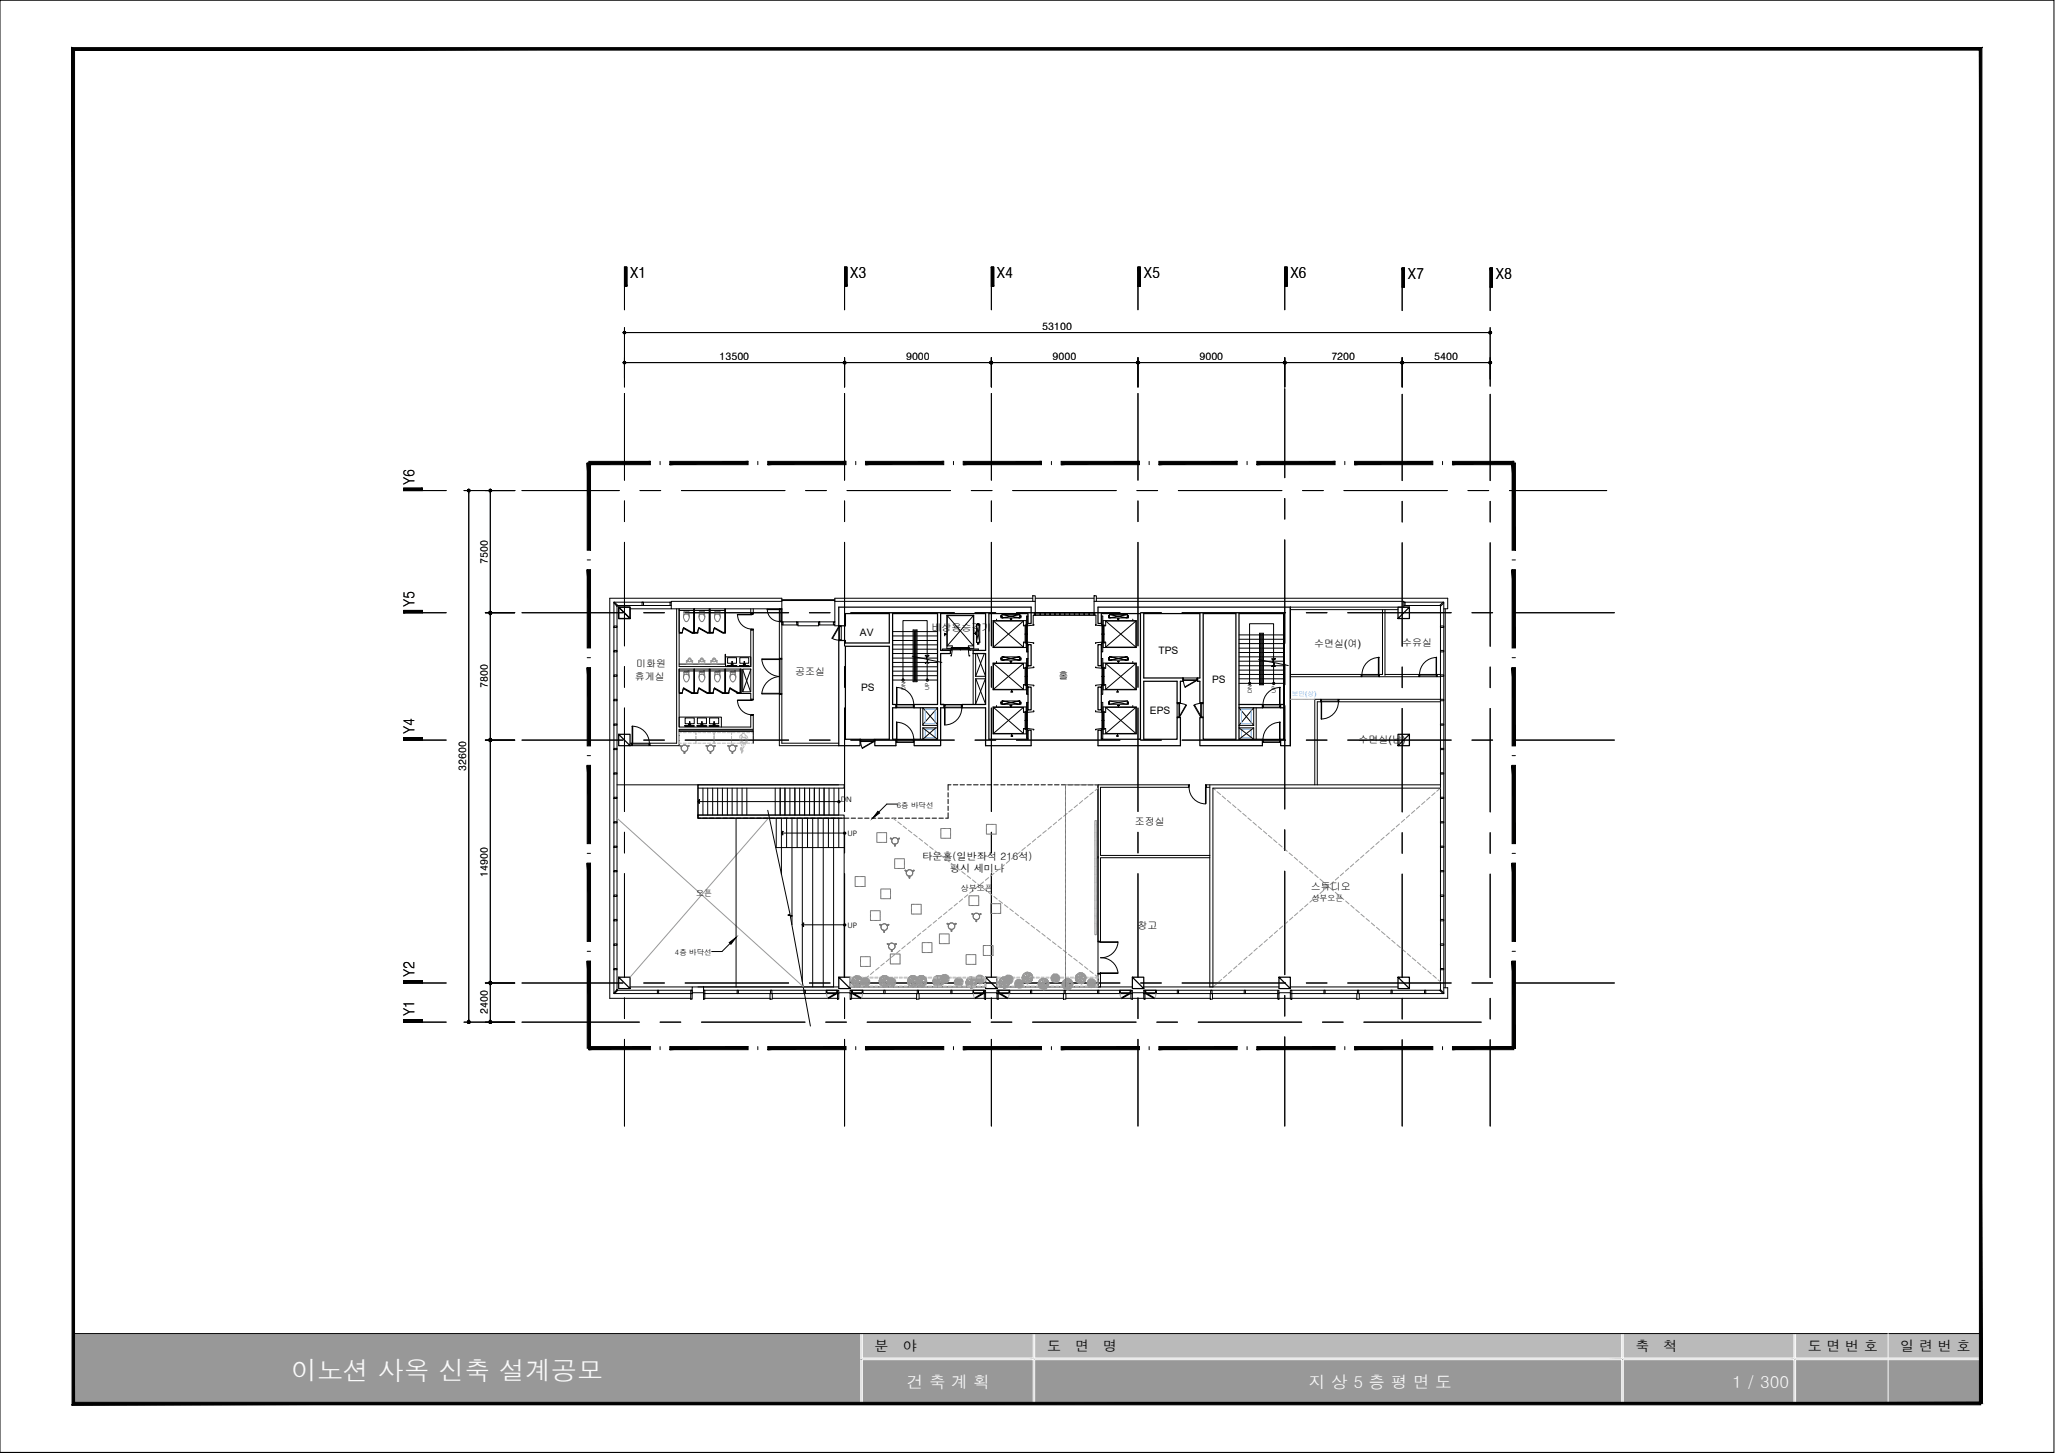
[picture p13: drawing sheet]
<svg xmlns="http://www.w3.org/2000/svg" width="420mm" height="297mm" viewBox="0 0 420 297" stroke-linecap="round" stroke-linejoin="round" font-family="sans-serif">
<defs><g id="words">
<text font-size="5.3" fill="#fafafa" x="59.5" y="282">이노션 사옥 신축 설계공모</text>
<g font-size="3.4" fill="#fafafa">
<text x="185.4" y="283.7">건 축 계 획</text>
<text x="267.6" y="283.7">지 상 5 층 평 면 도</text>
<text x="354.2" y="283.7">1 / 300</text>
</g>
<g font-size="3.1">
<text x="128.8" y="56.9">X1</text>
<text x="173.8" y="56.9">X3</text>
<text x="203.8" y="56.9">X4</text>
<text x="233.8" y="56.9">X5</text>
<text x="263.8" y="56.9">X6</text>
<text x="287.8" y="57">X7</text>
<text x="305.8" y="57">X8</text>
<text x="84.8" y="99.1" transform="rotate(-90 84.8 99.1)">Y6</text>
<text x="84.8" y="124.1" transform="rotate(-90 84.8 124.1)">Y5</text>
<text x="84.8" y="150.1" transform="rotate(-90 84.8 150.1)">Y4</text>
<text x="84.8" y="199.8" transform="rotate(-90 84.8 199.8)">Y2</text>
<text x="84.8" y="207.8" transform="rotate(-90 84.8 207.8)">Y1</text>
</g>
<g font-size="2.9">
<text x="178.8" y="276.1">분</text>
<text x="184.6" y="276.1">야</text>
<text x="214.1" y="276.1">도</text>
<text x="219.8" y="276.1">면</text>
<text x="225.6" y="276.1">명</text>
<text x="334.4" y="276.1">축</text>
<text x="340.1" y="276.1">척</text>
<text x="369.6" y="276.1">도 면 번 호</text>
<text x="388.5" y="276.1">일 련 번 호</text>
</g>
<g font-size="2.1">
<text x="213.1" y="67.5">53100</text>
<text x="147.1" y="73.6">13500</text>
<text x="185.3" y="73.6">9000</text>
<text x="215.2" y="73.6">9000</text>
<text x="245.2" y="73.6">9000</text>
<text x="272.2" y="73.6">7200</text>
<text x="293.2" y="73.6">5400</text>
<text x="99.7" y="115.2" transform="rotate(-90 99.7 115.2)">7500</text>
<text x="175.8" y="130">AV</text>
<text x="236.9" y="133.7">TPS</text>
<text x="99.7" y="140.7" transform="rotate(-90 99.7 140.7)">7800</text>
<text x="176.1" y="141.3">PS</text>
<text x="247.8" y="139.5">PS</text>
<text x="235.1" y="146">EPS</text>
<text x="95.3" y="157.6" transform="rotate(-90 95.3 157.6)">32600</text>
<text x="99.7" y="179.2" transform="rotate(-90 99.7 179.2)">14900</text>
<text x="188.5" y="175.8">타운홀(일반좌석 216석)</text>
<text x="194.2" y="178.2">평시 세미나</text>
<text x="99.7" y="207.3" transform="rotate(-90 99.7 207.3)">2400</text>
</g>
<g font-size="2">
<text x="190.5" y="129.1">비상용승강기</text>
<text x="130" y="136.4">미화원</text>
<text x="268.7" y="132.2">수면실(여)</text>
<text x="286.7" y="132.1">수유실</text>
<text x="129.8" y="139">휴게실</text>
<text x="162.6" y="138">공조실</text>
<text x="216.5" y="138.8">홀</text>
<text x="277.7" y="151.8">수면실(남)</text>
<text x="232" y="168.7">조정실</text>
<text x="268" y="181.9">스튜디오</text>
<text x="232.6" y="189.9">창고</text>
</g>
<g font-size="1.6">
<text x="142.4" y="183.1">오픈</text>
<text x="196.5" y="182.1">상부오픈</text>
<text x="268.2" y="184.3">상부오픈</text>
</g>
<g font-size="1.5">
<text x="171.9" y="164">DN</text>
<text x="183.3" y="165.2">6층 바닥선</text>
<text x="173.3" y="170.9">UP</text>
<text x="173.3" y="189.6">UP</text>
<text x="138" y="195.2">4층 바닥선</text>
</g>
<text font-size="1.4" fill="#6ea5dd" x="264.1" y="142.2">보안(상)</text>
<g font-size="1.1">
<text x="185.1" y="141.1" transform="rotate(-90 185.1 141.1)">DN</text>
<text x="190" y="141" transform="rotate(-90 190 141)">UP</text>
<text x="255.9" y="141.7" transform="rotate(-90 255.9 141.7)">DN</text>
<text x="260.9" y="141.6" transform="rotate(-90 260.9 141.6)">UP</text>
</g>
</g></defs>
<!-- layer: AA_CEN -->
<g fill="none" stroke="#000" stroke-width=".2">
<path d="M262.7 79.5v18.2M127.7 80.4v17.8M172.7 80.4v17.8M202.7 80.4v17.8M232.7 80.4v17.8M286.7 80.6v17.7M304.7 80.6v17.7M106.7 100.3h19.9M127.7 102.4v4.2M127.7 110.9v21.1M130.9 100.3h4.2M139.3 100.3h21.2"/>
<path d="M164.7 100.3h4.3M172.7 102.4v4.2M172.7 110.9v21.1M173.2 100.3h21.2M198.6 100.3h4.2M202.7 102.4v4.2M202.7 110.9v21.1M207.1 100.3h21.1M232.5 100.3h4.2M232.7 102.4v4.2M232.7 110.9v21.1M240.9 100.3h21.2"/>
<path d="M262.7 101.9v4.2M262.7 110.4v21.1M266.3 100.3h4.3M274.8 100.3h21.1M286.7 102.5v4.2M286.7 111v21.1M300.1 100.3h4.3M304.7 102.5v4.2M304.7 111v21.1M308.6 100.3h19.9M106.7 125.3h20.7M127.7 136.3v4.2"/>
<path d="M131.6 125.3h4.2M140.1 125.3h21.1M165.5 125.3h4.2M172.7 136.3v4.2M173.9 125.3h21.2M199.3 125.3h4.3M202.7 136.3v4.2M207.8 125.3h21.2M232.7 136.3v4.2M233.2 125.3h4.2M241.7 125.3h21.1M262.7 135.8v4.2"/>
<path d="M267.1 125.3h4.2M275.5 125.3h21.2M286.7 136.4v4.2M300.9 125.3h4.3M304.7 136.4v4.2M309.4 125.3h20.7M106.7 151.3h20.7M127.7 144.7v21.2M131.6 151.3h4.2M140.1 151.3h21.1M165.5 151.3h4.2M172.7 144.7v21.2"/>
<path d="M173.9 151.3h21.2M199.3 151.3h4.3M202.7 144.7v21.2M207.8 151.3h21.2M232.7 144.7v21.2M233.2 151.3h4.2M241.7 151.3h21.1M262.7 144.2v21.2M267.1 151.3h4.2M275.5 151.3h21.2M286.7 144.8v21.2M300.9 151.3h4.3"/>
<path d="M304.7 144.8v21.2M309.4 151.3h20.7M127.7 170.1v4.3M127.7 178.6v21.2M172.7 170.1v4.3M172.7 178.6v21.2M202.7 170.1v4.3M202.7 178.6v21.2M232.7 170.1v4.3M232.7 178.6v21.2M262.7 169.6v4.3M262.7 178.1v21.2"/>
<path d="M286.7 170.2v4.3M286.7 178.7v21.2M304.7 170.2v4.3M304.7 178.7v21.2M106.7 209h24M106.7 201h20.7M127.7 204v4.2M127.7 212.5v17.7M131.6 201h4.2M135 209h4.2M140.1 201h21.1M143.4 209h21.2"/>
<path d="M165.5 201h4.2M168.8 209h4.3M172.7 204v4.2M172.7 212.5v17.7M173.9 201h21.2M177.3 209h21.2M199.3 201h4.3M202.6 209h4.3M202.7 204v4.2M202.7 212.5v17.7M207.8 201h21.2M211.1 209h21.2"/>
<path d="M232.7 204v4.2M232.7 212.5v17.7M233.2 201h4.2M236.5 209h4.2M241.7 201h21.1M245 209h21.1M262.7 203.5v4.2M262.7 212v18.2M267.1 201h4.2M270.4 209h4.2M275.5 201h21.2M278.8 209h24.1"/>
<path d="M286.7 204.1v4.2M286.7 212.6v17.6M300.9 201h4.3M304.7 204.1v4.2M304.7 212.6v17.6M309.4 201h20.7"/>
</g>
<!-- layer: DIM -->
<g fill="none" stroke="#000" stroke-width=".2">
<path d="M127.7 58.5h.4v-3.9h-.4v8.7M172.7 58.5h.4v-3.9h-.4v8.7M202.7 58.5h.5v-3.9h-.5v8.7M232.7 58.5h.4v-3.9h-.4v8.7M262.7 58.5h.4v-3.9h-.4v8.7M286.7 58.7h.4v-3.9h-.4v8.7M304.7 58.7h.4v-3.9h-.4v8.7M127.7 67v12.1M128.2 74.1h44M128.2 68h176M172.7 73.1v6M173.2 74.1h29"/>
<path d="M202.7 73.1v6M203.2 74.1h29M232.7 73.1v6M233.2 74.1h29M262.7 73.1v6M263.2 74.1h23M286.7 73.1v6M287.2 74.1h17M304.7 67v12M86.4 100.3v-.5h-3.9v.5h8.7M94.9 100.3h10.4M95.8 100.8v107.6"/>
<path d="M100.2 100.8v24M86.4 125.3v-.5h-3.9v.5h8.7M99.2 125.3h6M100.2 125.8v25M86.4 151.3v-.5h-3.9v.5h8.7M99.2 151.3h6M100.2 151.8v48.6M157 165.7l4.5 21.3-.4 .1 .9 .1-.4 .1 4.1 22.5M86.4 209v-.6h-3.9v.6h8.7M86.4 201v-.5h-3.9v.5h8.7M94.9 209h10.3M99.2 201h6"/>
<path d="M100.2 201.4v7"/>
</g>
<!-- layer: CEN -->
<g fill="#000" stroke="#000" stroke-width=".2">
<path d="M127.4 74.1l.1 .2 .2-.2zM127.5 74.3l.2-.2v.3zM127.7 74.1v.3l.1-.1z"/>
<path d="M127.4 68l.1 .2 .2-.2zM127.5 68.2l.2-.2v.2zM127.7 68v.2h.1z"/>
<path d="M127.4 74.1l.1 .2 .2-.2zM127.5 74.3l.2-.2v.3zM127.7 74.1v.3l.1-.1z"/>
<path d="M127.4 68l.1 .2 .2-.2zM127.5 68.2l.2-.2v.2zM127.7 68v.2h.1z"/>
<path d="M127.5 74l.2 .1v-.2zM127.5 74l.2 .1h-.3z"/>
<path d="M127.5 67.8l.2 .2v-.3zM127.5 67.8l.2 .2h-.3z"/>
<path d="M127.5 74l.2 .1v-.2zM127.5 74l.2 .1h-.3z"/>
<path d="M127.5 67.8l.2 .2v-.3zM127.5 67.8l.2 .2h-.3z"/>
<path d="M127.7 74.1l.1 .2 .1-.2zM127.7 74.1l.1-.1 .1 .1zM127.7 73.9v.2l.1-.1z"/>
<path d="M127.7 68l.1 .2 .1-.2zM127.7 68l.1-.2 .1 .2zM127.7 67.7v.3l.1-.2z"/>
<path d="M127.7 74.1l.1 .2 .1-.2zM127.7 74.1l.1-.1 .1 .1zM127.7 73.9v.2l.1-.1z"/>
<path d="M127.7 68l.1 .2 .1-.2zM127.7 68l.1-.2 .1 .2zM127.7 67.7v.3l.1-.2z"/>
<path d="M172.4 74.1l.1 .2 .2-.2zM172.5 74.3l.2-.2v.3zM172.7 74.1v.3l.1-.1z"/>
<path d="M172.4 74.1l.1 .2 .2-.2zM172.5 74.3l.2-.2v.3zM172.7 74.1v.3l.1-.1z"/>
<path d="M172.5 74l-.1 .1h.3zM172.4 74.1h.3l-.2 .2zM172.7 74.1l-.2 .2 .2 .1z"/>
<path d="M172.5 74l-.1 .1h.3zM172.4 74.1h.3l-.2 .2zM172.7 74.1l-.2 .2 .2 .1z"/>
<path d="M172.7 74.1v.3l.1-.1zM172.7 74.1h.2l-.1 .2z"/>
<path d="M172.5 74l.2 .1v-.2zM172.5 74l.2 .1h-.3z"/>
<path d="M172.7 74.1v.3l.1-.1zM172.7 74.1h.2l-.1 .2z"/>
<path d="M172.5 74l.2 .1v-.2zM172.5 74l.2 .1h-.3z"/>
<path d="M172.7 74.1l.1 .2 .1-.2zM172.7 74.1l.1-.1 .1 .1zM172.7 73.9v.2l.1-.1z"/>
<path d="M172.7 74.1l.1 .2 .1-.2zM172.7 74.1l.1-.1 .1 .1zM172.7 73.9v.2l.1-.1z"/>
<path d="M172.7 74.1h.2l-.1-.1zM172.7 73.9l.1 .1-.1 .1zM172.5 74l.2 .1v-.2z"/>
<path d="M172.7 74.1h.2l-.1-.1zM172.7 73.9l.1 .1-.1 .1zM172.5 74l.2 .1v-.2z"/>
<path d="M202.4 74.1l.1 .2 .2-.2zM202.5 74.3l.2-.2v.3zM202.7 74.1v.3l.2-.1z"/>
<path d="M202.4 74.1l.1 .2 .2-.2zM202.5 74.3l.2-.2v.3zM202.7 74.1v.3l.2-.1z"/>
<path d="M202.5 74l-.1 .1h.3zM202.4 74.1h.3l-.2 .2zM202.5 74.3l.2 .1v-.3z"/>
<path d="M202.5 74l-.1 .1h.3zM202.4 74.1h.3l-.2 .2zM202.5 74.3l.2 .1v-.3z"/>
<path d="M202.7 74.1v.3l.2-.1zM202.7 74.1h.2v.2z"/>
<path d="M202.5 74l.2 .1v-.2zM202.5 74l.2 .1h-.3z"/>
<path d="M202.7 74.1v.3l.2-.1zM202.7 74.1h.2v.2z"/>
<path d="M202.5 74l.2 .1v-.2zM202.5 74l.2 .1h-.3z"/>
<path d="M202.7 74.1l.2 .2v-.2zM202.7 74.1l.2-.1v.1zM202.7 73.9v.2l.2-.1z"/>
<path d="M202.7 74.1l.2 .2v-.2zM202.7 74.1l.2-.1v.1zM202.7 73.9v.2l.2-.1z"/>
<path d="M202.9 74l-.2 .1h.2zM202.7 73.9l.2 .1-.2 .1zM202.5 74l.2 .1v-.2z"/>
<path d="M202.9 74l-.2 .1h.2zM202.7 73.9l.2 .1-.2 .1zM202.5 74l.2 .1v-.2z"/>
<path d="M232.4 74.1l.1 .2 .2-.2zM232.5 74.3l.2-.2v.3zM232.7 74.1v.3l.1-.1z"/>
<path d="M232.4 74.1l.1 .2 .2-.2zM232.5 74.3l.2-.2v.3zM232.7 74.1v.3l.1-.1z"/>
<path d="M232.5 74l-.1 .1h.3zM232.4 74.1h.3l-.2 .2zM232.7 74.1l-.2 .2 .2 .1z"/>
<path d="M232.5 74l-.1 .1h.3zM232.4 74.1h.3l-.2 .2zM232.7 74.1l-.2 .2 .2 .1z"/>
<path d="M232.7 74.1v.3l.1-.1zM232.7 74.1h.2l-.1 .2z"/>
<path d="M232.5 74l.2 .1v-.2zM232.5 74l.2 .1h-.3z"/>
<path d="M232.7 74.1v.3l.1-.1zM232.7 74.1h.2l-.1 .2z"/>
<path d="M232.5 74l.2 .1v-.2zM232.5 74l.2 .1h-.3z"/>
<path d="M232.7 74.1l.1 .2 .1-.2zM232.7 74.1l.1-.1 .1 .1zM232.7 73.9v.2l.1-.1z"/>
<path d="M232.7 74.1l.1 .2 .1-.2zM232.7 74.1l.1-.1 .1 .1zM232.7 73.9v.2l.1-.1z"/>
<path d="M232.8 74l-.1 .1h.2zM232.7 73.9l.1 .1-.1 .1zM232.5 74l.2 .1v-.2z"/>
<path d="M232.8 74l-.1 .1h.2zM232.7 73.9l.1 .1-.1 .1zM232.5 74l.2 .1v-.2z"/>
<path d="M262.4 74.1l.1 .2 .2-.2zM262.7 74.1v.3l-.2-.1zM262.7 74.1v.3l.1-.1z"/>
<path d="M262.4 74.1l.1 .2 .2-.2zM262.7 74.1v.3l-.2-.1zM262.7 74.1v.3l.1-.1z"/>
<path d="M262.5 74l-.1 .1h.3zM262.4 74.1h.3l-.2 .2zM262.7 74.1l-.2 .2 .2 .1z"/>
<path d="M262.5 74l-.1 .1h.3zM262.4 74.1h.3l-.2 .2zM262.7 74.1l-.2 .2 .2 .1z"/>
<path d="M262.7 74.1v.3l.1-.1zM262.7 74.1h.2l-.1 .2z"/>
<path d="M262.5 74l.2 .1v-.2zM262.5 74l.2 .1h-.3z"/>
<path d="M262.7 74.1v.3l.1-.1zM262.7 74.1h.2l-.1 .2z"/>
<path d="M262.5 74l.2 .1v-.2zM262.5 74l.2 .1h-.3z"/>
<path d="M262.7 74.1l.1 .2 .1-.2zM262.7 74.1l.1-.1 .1 .1zM262.7 73.9v.2l.1-.1z"/>
<path d="M262.7 74.1l.1 .2 .1-.2zM262.7 74.1l.1-.1 .1 .1zM262.7 73.9v.2l.1-.1z"/>
<path d="M262.7 74.1h.2l-.1-.1zM262.7 73.9l.1 .1-.1 .1zM262.5 74l.2 .1v-.2z"/>
<path d="M262.7 74.1h.2l-.1-.1zM262.7 73.9l.1 .1-.1 .1zM262.5 74l.2 .1v-.2z"/>
<path d="M286.4 74.1l.1 .2 .2-.2zM286.5 74.3l.2-.2v.3zM286.7 74.1v.3l.2-.1z"/>
<path d="M286.4 74.1l.1 .2 .2-.2zM286.5 74.3l.2-.2v.3zM286.7 74.1v.3l.2-.1z"/>
<path d="M286.5 74l-.1 .1h.3zM286.4 74.1h.3l-.2 .2zM286.7 74.1l-.2 .2 .2 .1z"/>
<path d="M286.5 74l-.1 .1h.3zM286.4 74.1h.3l-.2 .2zM286.7 74.1l-.2 .2 .2 .1z"/>
<path d="M286.7 74.1v.3l.2-.1zM286.7 74.1h.2v.2z"/>
<path d="M286.5 74l.2 .1v-.2zM286.5 74l.2 .1h-.3z"/>
<path d="M286.7 74.1v.3l.2-.1zM286.7 74.1h.2v.2z"/>
<path d="M286.5 74l.2 .1v-.2zM286.5 74l.2 .1h-.3z"/>
<path d="M286.7 74.1l.2 .2v-.2zM286.7 74.1l.2-.1v.1zM286.7 73.9v.2l.2-.1z"/>
<path d="M286.7 74.1l.2 .2v-.2zM286.7 74.1l.2-.1v.1zM286.7 73.9v.2l.2-.1z"/>
<path d="M286.9 74l-.2 .1h.2zM286.7 73.9l.2 .1-.2 .1zM286.5 74l.2 .1v-.2z"/>
<path d="M286.9 74l-.2 .1h.2zM286.7 73.9l.2 .1-.2 .1zM286.5 74l.2 .1v-.2z"/>
<path d="M304.5 74l-.1 .1h.3zM304.4 74.1h.3l-.2 .2zM304.7 74.1l-.2 .2 .2 .1z"/>
<path d="M304.5 67.8l-.1 .2h.3zM304.4 68h.3l-.2 .2zM304.7 68l-.2 .2h.2z"/>
<path d="M304.5 74l-.1 .1h.3zM304.4 74.1h.3l-.2 .2zM304.7 74.1l-.2 .2 .2 .1z"/>
<path d="M304.5 67.8l-.1 .2h.3zM304.4 68h.3l-.2 .2zM304.7 68l-.2 .2h.2z"/>
<path d="M304.7 74.1v.3l.1-.1zM304.7 74.1h.2l-.1 .2z"/>
<path d="M304.7 68v.2h.1zM304.7 68h.2l-.1 .2z"/>
<path d="M304.7 74.1v.3l.1-.1zM304.7 74.1h.2l-.1 .2z"/>
<path d="M304.7 68v.2h.1zM304.7 68h.2l-.1 .2z"/>
<path d="M304.7 74.1h.2l-.1-.1zM304.7 73.9l.1 .1-.1 .1zM304.5 74l.2 .1v-.2z"/>
<path d="M304.7 68h.2l-.1-.2zM304.7 67.7l.1 .1-.1 .2zM304.5 67.8l.2 .2v-.3z"/>
<path d="M304.7 74.1h.2l-.1-.1zM304.7 73.9l.1 .1-.1 .1zM304.5 74l.2 .1v-.2z"/>
<path d="M304.7 68h.2l-.1-.2zM304.7 67.7l.1 .1-.1 .2zM304.5 67.8l.2 .2v-.3z"/>
<path d="M95.7 100.5h.1v-.2zM95.8 100.3l.2 .2h-.2zM95.8 100.3l.2 .2 .1-.2z"/>
<path d="M95.7 100.5h.1v-.2zM95.8 100.3l.2 .2h-.2zM95.8 100.3l.2 .2 .1-.2z"/>
<path d="M95.7 100.1l.1 .2v-.3zM95.7 100.1l.1 .2h-.2zM95.6 100.3l.1 .2 .1-.2z"/>
<path d="M95.7 100.1l.1 .2v-.3zM95.7 100.1l.1 .2h-.2zM95.6 100.3l.1 .2 .1-.2z"/>
<path d="M96 100.1l-.2 .2h.3zM95.8 100l.2 .1-.2 .2z"/>
<path d="M96 100.1l-.2 .2h.3zM95.8 100l.2 .1-.2 .2z"/>
<path d="M100.1 100.5h.1v-.2zM100.2 100.3l.2 .2h-.2zM100.2 100.3l.2 .2 .1-.2z"/>
<path d="M100.1 100.5h.1v-.2zM100.2 100.3l.2 .2h-.2zM100.2 100.3l.2 .2 .1-.2z"/>
<path d="M100.1 100.1l.1 .2v-.3zM100.1 100.1l.1 .2h-.2zM100 100.3l.1 .2 .1-.2z"/>
<path d="M100.1 100.1l.1 .2v-.3zM100.1 100.1l.1 .2h-.2zM100 100.3l.1 .2 .1-.2z"/>
<path d="M100.4 100.1l-.2 .2h.3zM100.2 100l.2 .1-.2 .2z"/>
<path d="M100.4 100.1l-.2 .2h.3zM100.2 100l.2 .1-.2 .2z"/>
<path d="M100 125.3l.1 .2 .1-.2zM100.2 125.3v.2h-.1z"/>
<path d="M100 125.3l.1 .2 .1-.2zM100.2 125.3v.2h-.1z"/>
<path d="M100.2 125.3l-.1 .2h.1zM100.2 125.3l.2 .2h-.2zM100.2 125.3l.2 .2 .1-.2z"/>
<path d="M100.2 125.3l-.1 .2h.1zM100.2 125.3l.2 .2h-.2zM100.2 125.3l.2 .2 .1-.2z"/>
<path d="M100.1 125.1l.1 .2v-.2zM100.1 125.1l.1 .2h-.2zM100 125.3l.1 .2 .1-.2z"/>
<path d="M100.2 125.3v.2h.2zM100.2 125.3h.3l-.1 .2zM100.2 125.3h.3l-.1-.2z"/>
<path d="M100.1 125.1l.1 .2v-.2zM100.1 125.1l.1 .2h-.2zM100 125.3l.1 .2 .1-.2z"/>
<path d="M100.2 125.3v.2h.2zM100.2 125.3h.3l-.1 .2zM100.2 125.3h.3l-.1-.2z"/>
<path d="M100.2 125.1v.2l.2-.2zM100.1 125.1h.1v.2zM100.1 125.1l-.1 .2h.2z"/>
<path d="M100.2 125.1v.2l.2-.2zM100.1 125.1h.1v.2zM100.1 125.1l-.1 .2h.2z"/>
<path d="M100.4 125.1l-.2 .2h.3zM100.2 125.1h.2l-.2 .2z"/>
<path d="M100.4 125.1l-.2 .2h.3zM100.2 125.1h.2l-.2 .2z"/>
<path d="M100 151.3l.1 .2 .1-.2zM100.1 151.5l.1-.2v.2z"/>
<path d="M100 151.3l.1 .2 .1-.2zM100.1 151.5l.1-.2v.2z"/>
<path d="M100.1 151.5h.1v-.2zM100.2 151.3l.2 .2h-.2zM100.2 151.3l.2 .2 .1-.2z"/>
<path d="M100.1 151.5h.1v-.2zM100.2 151.3l.2 .2h-.2zM100.2 151.3l.2 .2 .1-.2z"/>
<path d="M100.2 151.3v.2h.2zM100.2 151.3h.3l-.1 .2zM100.4 151.1l-.2 .2h.3z"/>
<path d="M100.1 151.1l.1 .2v-.3zM100.1 151.1l.1 .2h-.2zM100 151.3l.1 .2 .1-.2z"/>
<path d="M100.2 151.3v.2h.2zM100.2 151.3h.3l-.1 .2zM100.4 151.1l-.2 .2h.3z"/>
<path d="M100.1 151.1l.1 .2v-.3zM100.1 151.1l.1 .2h-.2zM100 151.3l.1 .2 .1-.2z"/>
<path d="M100.2 151v.3l.2-.2zM100.1 151.1l.1-.1v.3zM100.1 151.1l-.1 .2h.2z"/>
<path d="M100.2 151v.3l.2-.2zM100.1 151.1l.1-.1v.3zM100.1 151.1l-.1 .2h.2z"/>
<path d="M100.4 151.1l-.2 .2h.3zM100.2 151l.2 .1-.2 .2z"/>
<path d="M100.4 151.1l-.2 .2h.3zM100.2 151l.2 .1-.2 .2z"/>
<path d="M95.6 209l.1 .1 .1-.1zM95.7 209.1l.1-.1v.2z"/>
<path d="M95.6 209l.1 .1 .1-.1zM95.7 209.1l.1-.1v.2z"/>
<path d="M95.8 209v.2l.2-.1zM95.8 209h.3l-.1 .1zM96 208.7l-.2 .3h.3z"/>
<path d="M95.8 209v.2l.2-.1zM95.8 209h.3l-.1 .1zM96 208.7l-.2 .3h.3z"/>
<path d="M95.8 208.7v.3l.2-.3zM95.7 208.7h.1v.3zM95.7 208.7l-.1 .3h.2z"/>
<path d="M95.8 208.7v.3l.2-.3zM95.7 208.7h.1v.3zM95.7 208.7l-.1 .3h.2z"/>
<path d="M100 201l.1 .1 .1-.1zM100.1 201.1l.1-.1v.2z"/>
<path d="M100 209l.1 .1 .1-.1zM100.1 209.1l.1-.1v.2z"/>
<path d="M100 201l.1 .1 .1-.1zM100.1 201.1l.1-.1v.2z"/>
<path d="M100 209l.1 .1 .1-.1zM100.1 209.1l.1-.1v.2z"/>
<path d="M100.1 201.1l.1 .1v-.2zM100.2 201l.2 .1-.2 .1zM100.2 201l.2 .1 .1-.1z"/>
<path d="M100.1 201.1l.1 .1v-.2zM100.2 201l.2 .1-.2 .1zM100.2 201l.2 .1 .1-.1z"/>
<path d="M100.2 201v.2l.2-.1zM100.2 201h.3l-.1 .1zM100.4 200.7l-.2 .3h.3z"/>
<path d="M100.1 200.7l.1 .3v-.3zM100.1 200.7l.1 .3h-.2zM100 201l.1 .1 .1-.1z"/>
<path d="M100.2 209v.2l.2-.1zM100.2 209h.3l-.1 .1zM100.4 208.7l-.2 .3h.3z"/>
<path d="M100.2 201v.2l.2-.1zM100.2 201h.3l-.1 .1zM100.4 200.7l-.2 .3h.3z"/>
<path d="M100.1 200.7l.1 .3v-.3zM100.1 200.7l.1 .3h-.2zM100 201l.1 .1 .1-.1z"/>
<path d="M100.2 209v.2l.2-.1zM100.2 209h.3l-.1 .1zM100.4 208.7l-.2 .3h.3z"/>
<path d="M100.2 200.7v.3l.2-.3zM100.1 200.7h.1v.3zM100.1 200.7l-.1 .3h.2z"/>
<path d="M100.2 208.7v.3l.2-.3zM100.1 208.7h.1v.3zM100.1 208.7l-.1 .3h.2z"/>
<path d="M100.2 200.7v.3l.2-.3zM100.1 200.7h.1v.3zM100.1 200.7l-.1 .3h.2z"/>
<path d="M100.2 208.7v.3l.2-.3zM100.1 208.7h.1v.3zM100.1 208.7l-.1 .3h.2z"/>
<path d="M100.4 200.7l-.2 .3h.3zM100.2 200.7h.2l-.2 .3z"/>
<path d="M100.4 200.7l-.2 .3h.3zM100.2 200.7h.2l-.2 .3z"/>
</g>
<g fill="none" stroke="#000" stroke-width=".2">
<path d="M127.9 74.1h.3M127.9 68h.3M172.2 74.1h.2M172.9 74.1h.3M202.2 74.1h.2M202.9 74.1h.3M232.2 74.1h.2M232.9 74.1h.3M262.2 74.1h.2M262.9 74.1h.3M286.2 74.1h.2M286.9 74.1h.3"/>
<path d="M304.2 74.1h.2M304.2 68h.2M95.8 100.5v.3M100.2 100.5v.3M100.2 124.8v.3M100.2 125.5v.3M100.2 150.8v.2M100.2 151.5v.3M95.8 208.4v.3M100.2 200.4v.3M100.2 201.2v.2M100.2 208.4v.3"/>
</g>
<!-- layer: DIM -->
<g fill="#000" stroke="#000" stroke-width=".2">
<path d="M127.7 54.6l.4 3.9h-.4zM127.7 54.6l.4 3.9v-3.9z"/>
<path d="M127.7 54.6l.4 3.9h-.4zM127.7 54.6l.4 3.9v-3.9z"/>
<path d="M172.7 54.6l.4 3.9h-.4zM172.7 54.6l.4 3.9v-3.9z"/>
<path d="M172.7 54.6l.4 3.9h-.4zM172.7 54.6l.4 3.9v-3.9z"/>
<path d="M202.7 54.6l.5 3.9h-.5zM202.7 54.6l.5 3.9v-3.9z"/>
<path d="M202.7 54.6l.5 3.9h-.5zM202.7 54.6l.5 3.9v-3.9z"/>
<path d="M232.7 54.6l.4 3.9h-.4zM232.7 54.6l.4 3.9v-3.9z"/>
<path d="M232.7 54.6l.4 3.9h-.4zM232.7 54.6l.4 3.9v-3.9z"/>
<path d="M262.7 54.6l.4 3.9h-.4zM262.7 54.6l.4 3.9v-3.9z"/>
<path d="M262.7 54.6l.4 3.9h-.4zM262.7 54.6l.4 3.9v-3.9z"/>
<path d="M286.7 54.8l.4 3.9h-.4zM286.7 54.8l.4 3.9v-3.9z"/>
<path d="M286.7 54.8l.4 3.9h-.4zM286.7 54.8l.4 3.9v-3.9z"/>
<path d="M304.7 54.8l.4 3.9h-.4zM304.7 54.8l.4 3.9v-3.9z"/>
<path d="M304.7 54.8l.4 3.9h-.4zM304.7 54.8l.4 3.9v-3.9z"/>
<path d="M82.5 100.3l3.9-.5v.5zM82.5 99.8v.5l3.9-.5z"/>
<path d="M82.5 100.3l3.9-.5v.5zM82.5 99.8v.5l3.9-.5z"/>
<path d="M82.5 125.3l3.9-.5v.5zM82.5 124.8v.5l3.9-.5z"/>
<path d="M82.5 125.3l3.9-.5v.5zM82.5 124.8v.5l3.9-.5z"/>
<path d="M82.5 151.3l3.9-.5v.5zM82.5 150.8v.5l3.9-.5z"/>
<path d="M82.5 151.3l3.9-.5v.5zM82.5 150.8v.5l3.9-.5z"/>
<path d="M82.5 209l3.9-.6v.6zM82.5 208.4v.6l3.9-.6z"/>
<path d="M82.5 201l3.9-.5v.5zM82.5 200.5v.5l3.9-.5z"/>
<path d="M82.5 209l3.9-.6v.6zM82.5 208.4v.6l3.9-.6z"/>
<path d="M82.5 201l3.9-.5v.5zM82.5 200.5v.5l3.9-.5z"/>
</g>
<!-- layer: DEF -->
<path d="M0 0h419.9v296.9h-419.9zM0 0h.1M0 0h419.9M0 296.9h419.9" fill="none" stroke="#000" stroke-width=".2"/>
<!-- layer: G-Sheet$0$TIT -->
<g fill="#989898" stroke="#989898" stroke-width=".2">
<path d="M211.5 278l120.1 8.9v-8.9zM211.5 278l120.1 8.9h-120.1z"/>
<path d="M367.1 278l37.9 8.9v-8.9zM367.1 278l37.9 8.9h-37.9z"/>
<path d="M15 272.6l161 14.3v-14.3zM15 272.6l161 14.3h-161z"/>
<path d="M331.9 278l34.9 8.9v-8.9zM331.9 278l34.9 8.9h-34.9z"/>
<path d="M176.3 278l34.9 8.9v-8.9zM176.3 278l34.9 8.9h-34.9z"/>
</g>
<g fill="#bababa" stroke="#bababa" stroke-width=".2">
<path d="M367.1 272.6l37.9 5v-5zM367.1 272.6l37.9 5h-37.9z"/>
<path d="M211.5 272.6l120.1 5v-5zM211.5 272.6l120.1 5h-120.1z"/>
<path d="M331.9 272.6l34.9 5v-5zM331.9 272.6l34.9 5h-34.9z"/>
<path d="M176.3 272.6l34.9 5v-5zM176.3 272.6l34.9 5h-34.9z"/>
</g>
<path d="M15 272.6h161v14.3h-161M176.3 278h34.9v8.9h-34.9zM176.3 272.6h34.9v5h-34.9zM211.5 278h120.1v8.9h-120.1zM211.5 272.6h120.1v5h-120.1zM331.9 278h34.9v8.9h-34.9zM331.9 272.6h34.9v5h-34.9zM367.1 278h37.9v8.9h-37.9zM367.1 272.6h37.9v5h-37.9zM386 272.6v5M386 278v8.9" fill="none" stroke="#fafafa" stroke-width=".2"/>
<path d="M15 272.6h390" fill="none" stroke="#000" stroke-width=".2"/>
<path d="M404.7 10.2v276.7h.5zM404.7 10.2l.5-.5v277.2zM15.2 10.2h389.5l.5-.5zM14.7 9.7h390.5l-390 .5zM14.7 9.7l.5 277v-276.5zM14.7 9.7l.5 277-.5 .5zM14.7 287.2l390.3-.5h-389.8zM14.7 287.2l390.3-.5v.5z" fill="#000" stroke="#000" stroke-width=".2"/>
<!-- layer: AA-XXXX-STEL -->
<g fill="none" stroke="#000" stroke-width=".2">
<path d="M125.5 138h.7v.3h-.7zM125.5 133h.7v.3h-.7zM125.5 128h.7v.3h-.7zM125.5 123.1l.8 .7h-.1v.2zM131.3 123.1h.3v.7h-.3zM137 123.1h.2v.7h-.2zM137 123.1h-11.5v80h16M137 123.8h-10.8v78.6h15.3M159.9 127.1h.2v.7h-.2zM160.1 127.8h2.8M160.1 127.1h2.8M162.9 127.1h.3v.7h-.3z"/>
<path d="M167.3 127.1h.3v.7h-.3zM167.6 127.8h2.8M167.6 127.1h2.8M170.4 127.1h.3v.7h-.3zM211.5 125.3h.2v.5h-.2zM211.7 125.3h1v.4h-1zM212.7 125.3h1v.4h-1zM213.7 125.3h1v.4h-1zM214.7 125.3h1v.4h-1zM215.7 125.3h1v.4h-1zM216.7 125.3h1v.4h-1zM217.7 125.3h1v.4h-1z"/>
<path d="M218.7 125.3h1v.4h-1zM219.7 125.6v.1h1v-.1M219.7 125.5v-.2h1v.2M220.7 125.6v.1h1v-.1M220.7 125.5v-.2h1v.2M221.7 125.3h1v.4h-1zM222.7 125.3h1v.4h-1zM223.7 125.3h.2v.5h-.2zM287 123.1h.3v.7h-.3zM287.3 123.8h7.2v78.6h-30.7M287.3 123.1h7.9M294.3 123.8l.7-.7h.2v.2l-.7 .7v-.2z"/>
<path d="M294.5 138h.7v.3h-.7zM294.5 133h.7v.3h-.7zM294.5 128h.7v.3h-.7zM295.2 123.3v79.8h-31.4M125.5 158h.7v.2h-.7zM125.5 153h.7v.2h-.7zM125.5 148h.7v.3h-.7zM125.5 143h.7v.3h-.7zM294.5 158h.7v.2h-.7zM294.5 153h.7v.2h-.7zM294.5 148h.7v.3h-.7zM294.5 143h.7v.3h-.7z"/>
<path d="M125.5 178h.7v.2h-.7zM125.5 173h.7v.2h-.7zM125.5 168h.7v.2h-.7zM125.5 163h.7v.2h-.7zM294.5 178h.7v.2h-.7zM294.5 173h.7v.2h-.7zM294.5 168h.7v.2h-.7zM294.5 163h.7v.2h-.7zM125.5 198h.7v.2h-.7zM125.5 193h.7v.3h-.7zM125.5 188h.7v.3h-.7zM125.5 183h.7v.3h-.7z"/>
<path d="M294.5 198h.7v.2h-.7zM294.5 193h.7v.3h-.7zM294.5 188h.7v.3h-.7zM294.5 183h.7v.3h-.7zM125.5 202.9l.7-.6 .1 .1-.7 .7zM134.4 202.4h.3v.7h-.3zM141.2 202.4h.3v.7h-.3zM143.8 202.4h.3v.7h-.3zM143.8 202.4h27.4M143.8 203.1h27.4M150.7 202.4h.3v.7h-.3zM157.5 202.4h.3v.7h-.3z"/>
<path d="M164.4 202.4h.3v.7h-.3zM171.2 202.4h.3v.7h-.3zM173.8 202.4h.3v.7h-.3zM173.8 202.4h27.5M173.8 203.1h27.5M180.7 202.4h.3v.7h-.3zM187.5 202.4h.3v.7h-.3zM194.4 202.4h.2v.7h-.2zM201.3 202.4h.2v.7h-.2zM203.8 202.4h.3v.7h-.3zM203.8 202.4h27.4M203.8 203.1h27.4"/>
<path d="M210.7 202.4h.2v.7h-.2zM217.6 202.4h.2v.7h-.2zM224.4 202.4h.3v.7h-.3zM231.2 202.4h.3v.7h-.3zM233.8 202.4h.3v.7h-.3zM233.8 202.4h27.4M233.8 203.1h27.4M240.7 202.4h.3v.7h-.3zM247.5 202.4h.3v.7h-.3zM254.4 202.4h.2v.7h-.2zM261.2 202.4h.3v.7h-.3zM263.8 202.4h.3v.7h-.3z"/>
<path d="M270.7 202.4h.2v.7h-.2zM277.5 202.4h.3v.7h-.3zM284.4 202.4h.2v.7h-.2zM291.3 202.4h.2v.7h-.2zM294.3 202.4l.2-.1 .7 .6v.2h-.2z"/>
</g>
<!-- layer: TOL -->
<g fill="none" stroke="#000" stroke-width=".2">
<path d="M138.9 124.5v4.8h.6v.2h-.6M138.9 136.8v4.8h.6v.2h-.6M138.9 135.8h9.4v-2v2M138.9 124.8h3M138.9 137.2h3M139.7 128.4l1.7 1 .1-.1-1.7-1-.3 1M141.9 124.5v4.8h-.4v.2h.5v-5v4.8h.7v.2h-.7M141.9 136.8v4.8h-.4v.2h.5v-5v4.8h.7v.2h-.7M142 124.8h3M142 137.2h3M142.9 128.4l1.7 1 .1-.1-1.8-1-.2 1M145 124.5v4.8h-.3v.2h.5v-5v4.8h.6v.2h-.6"/>
<path d="M145 136.8v4.8h-.3v.2h.5v-5v4.8h.6v.2h-.6M145.2 124.8h3M145.2 137.2h3M146 128.4l1.7 1 .1-.1-1.7-1-.3 1M148.2 124.5v4.8h-.4v.2h.5v-5M148.2 136.8v4.8h-.4v.2h.5v-5v4.8h.7v.2h-.7M148.3 134.3h5.2v2h-5.2zM148.3 137.2h3M148.7 136.1h2zM149.6 135.8h.1M149.6 135.7v.1M149.6 135.6h-.8v-1.1h1.8v1.1h-.9"/>
<path d="M149.6 135.2v.6M149.6 135.7h-.1v.1h.4v-.1h-.2M149.7 135.8h.1M149.7 135.2h.1M149.7 135.2v.6M149.7 135.7v.1M151.2 136.1h2zM151.5 136.8v5h-.5v-.2h.3v-4.8v4.8h-.6v.2h.8M152.1 135.7v.1M152.1 135.6h-.8v-1.1h1.8v1.1h-.9M152.1 135.7h-.1v.1h.4v-.1h-.2M152.1 135.2v.6"/>
<path d="M152.2 135.7l-.1 .1M152.2 135.8h.1M152.2 135.2h.1M152.2 135.2v.6M138.9 148.6v-2h8.6v2M139.7 140.8l1.7 1 .1-.2-1.7-1-.3 1M140 148.4l2 .1zM140.1 146.8h1.8v1.2h-.8h.1v.2h-.4v-.2h.2h-.9zM140.9 148.1h.1M140.9 148v.1M141 147.5l-.1 .6M141 148.1h.1"/>
<path d="M141 147.5h.1M141.1 147.5v.6M141.1 148.1h-.1M142.5 148.4l2 .1zM142.6 146.8h1.8v1.2h-.8h.1v.2h-.4v-.2h.2h-.9zM142.9 140.8l1.7 1 .1-.2-1.8-1-.2 1M143.4 148.1h.1M143.4 148v.1M143.5 147.5l-.1 .6M143.5 148.1h.1M143.5 147.5h.1M143.6 147.5v.6"/>
<path d="M143.6 148.1h-.1M145 148.4l2 .1zM145.1 146.8h1.8v1.2h-.9h.2v.2h-.4v-.2h.2h-.9zM145.9 148v.1M145.9 148.1h.1M146 147.5l-.1 .6M146 148.1h.1M146 147.5h.1M146 140.8l1.7 1 .1-.2-1.7-1-.3 1M146 147.5v.6M146.1 148.1h-.1M149.2 140.8l1.7 1 .1-.2-1.7-1-.3 1"/>
</g>
<!-- layer: XR-PLAN$0$COR1 -->
<g fill="none" stroke="#000" stroke-width=".2">
<path d="M203 135.6h6.8v5.4h-6.8zM203 126.9h6.8v5.5h-6.8zM203.1 135.6h6.2M203.1 127v5.3M203.1 135.6v5.3M203.1 135.6l6.2 5.3M203.1 127h6.2M203.1 132.3h6.2M203.1 127l6.2 5.3M203.8 126.6v.2M203.8 135.2v.3M204.7 134.7h.1"/>
<path d="M204.7 134.5h.1M204.7 126.1h.1M204.7 125.9h.1M204.8 134.6h.1M204.8 134.6v.1M204.8 134.6l-.1-.1v.2M204.8 134.7h-.1M204.8 134.7h.1M204.8 125.9v.1M204.8 125.9h-.1v.2M204.8 126l-.1 .1M204.8 125.9h.1"/>
<path d="M204.8 126h.1M204.9 134.7h.1M204.9 134.6h.1M204.9 126h.1M204.9 125.9h.1M204.9 125.6v.7M204.9 134.3v.7M206.5 135.2h.2v.4v-.4h.2M206.5 126.5h.4h-.2v.4v-.4zM206.5 135.2h.4M208.5 134.7h.1M208.5 134.3l-3.6 .7h3.6v-.7h-3.6l3.6 .7"/>
<path d="M208.5 134.6h.1M208.5 125.6l-3.6 .7h3.6v-.7h-3.6l3.6 .7M208.5 126h.1M208.5 125.9h.1M208.5 134.6h.2M208.5 134.6v.1M208.5 134.7h.2M208.6 134.6h.1M208.6 134.7h.1M208.6 125.9v.1M208.6 125.9h.1v.2M208.6 125.9h.1"/>
<path d="M208.6 126h.1M208.7 134.6h.1M208.7 134.7h.1M208.7 126h.1M208.7 125.9h.1M208.7 126v.1M208.7 134.5h.1M208.7 126.1h.1M208.7 134.5v.2M208.7 134.5v.1M209.3 127v.9h.3M209.3 135.6v1h.3"/>
<path d="M209.3 135.6l-6.2 5.3M209.3 127l-6.2 5.3M209.6 131.3h-.3v1M209.6 140h-.3v.9M209.6 131.4h.1v-3.6h-.1v3.7M209.6 136.4v3.8M209.6 136.5h.1v3.6h-.1M209.6 138.3h.1M209.7 129.6h-.1h.1M209.9 127.8h.2v3.6h-.2zM210.1 136.5h-.2v3.6h.2v-1.8M210.1 138.3h-.2h.2"/>
<path d="M210.1 129.6h-.2h.2M210.1 136.4v1.9M210.1 136.4h.1M210.1 125.9v1.7M210.1 131.6v1.7M210.1 134.6v1.7M210.2 134.6h-.3v7.3h.3M210.2 127.5l-.1 .4 1.3-.1-.2-.1 .2 .1M210.2 125.9h-.3v7.4h.3M210.2 136.1l-.1 .3M211.2 131.5l.2-.1-1.3-.1 .1 .5M211.2 136.4l.2 .1-1.3 .1"/>
<path d="M224 127.7v.1zM224 127.8l1.3 .1M224.1 136.4l-.1 .1 1.3 .1-.1-.2M224.1 131.5l-.1-.1 1.3-.1v.2M225.2 134.6h.3v7.3h-.3M225.2 125.9h.3v7.4h-.3M225.2 136.1l.1 .3M225.2 127.5l.1 .2M225.2 127.7h.1M225.2 131.5h.1M225.3 125.9v1.7M225.3 131.6v1.7"/>
<path d="M225.3 134.6v1.7M225.3 136.5h.1v3.6h-.1zM225.3 138.3h.1h-.1M225.3 127.8h.1v3.6h-.1v-1.8M225.3 129.6h.1h-.1M225.3 127.7v1.9M225.3 131.5l-.1 .3M225.6 135.6h6.7v5.4h-6.7zM225.6 126.9h6.7v5.5h-6.7zM225.6 129.6h.1M225.6 136.5l.1 3.6zM225.6 138.3h.1"/>
<path d="M225.6 127.8l.1 3.6zM225.8 131.5v-.2h.3v1M226.1 135.6h6.1M226.1 135.6v1h-.3v-.2M226.1 127h6.1M226.1 132.3h6.1M226.1 127v.9h-.3v-.1M226.1 135.6l6.1 5.3M226.1 127l6.1 5.3M226.7 126.1h.1M226.7 134.7h.1M226.7 134.6h.1"/>
<path d="M226.7 134.5h.1M226.7 125.9h.1M226.7 126h.1M226.7 125.9v.2M226.7 134.6v.1M226.7 134.6v-.1v.2M226.8 134.3l3.7 .7h-3.7v-.7h3.7l-3.7 .7M226.8 134.7h.1M226.8 134.6h.1M226.8 125.6l3.7 .7h-3.7v-.7h3.7l-3.7 .7M226.8 126h.1M226.8 125.9h.1"/>
<path d="M226.8 125.9l-.1 .1M228.5 135.2h.1v.4l.1-.4h.2M228.5 126.5h.4h-.2v.4l-.1-.4zM228.5 135.2h.4M230.5 134.7h.1M230.5 134.6h.1M230.5 126h.1M230.5 125.9h.1M230.5 125.6v.7M230.5 134.3v.7M230.6 126h.1M230.6 134.6v.1"/>
<path d="M230.6 134.6l.1-.1v.2M230.6 134.6h.1M230.6 134.7h.1M230.6 125.9l-.1 .1M230.6 125.9h.1v.2M230.6 125.9h.1M230.6 126l.1 .1M230.7 126.1h.1M230.7 125.9h.1M230.7 134.7h.1M230.7 134.5h.1M231.6 126.6v.2"/>
<path d="M231.6 135.2v.3M232.2 127l-6.1 5.3M232.2 127v5.3M232.2 135.6v5.3M232.2 135.6l-6.1 5.3M203 144.5h6.8v5.5h-6.8zM203.1 140.9h6.2M203.1 144.6v5.3M203.1 144.6h6.2M203.1 149.9h6.2M203.1 144.6l6.2 5.3M203.8 144.2v.3"/>
<path d="M204.7 143.6h.1M204.7 143.8h.1M204.7 143.5h.1M204.7 143.5v.3M204.8 143.6h.1M204.9 143.6h.1M204.9 143.3v.7M206.5 144.2h.4h-.2v.4v-.4zM206.7 141.4h.1v-.3l.1 .3h.2M206.7 141.5h.4M206.8 150.1l.1 .4h.2h-.4h.1zM208.5 143.3l-3.6 .7h3.6v-.7h-3.6l3.6 .7"/>
<path d="M208.5 143.6h.1M208.6 143.6h.1M208.7 143.6v-.1v.3M208.7 143.6h.1M208.7 143.6v.2M208.7 143.8h.1M208.7 143.5h.1M209.3 144.6v1h.3M209.3 144.6l-6.2 5.3M209.6 148.9h-.3v1M209.6 145.4v3.7M209.6 145.5h.1v3.6h-.1"/>
<path d="M209.7 147.3h-.1h.1M209.9 145.5h.2v3.6h-.2zM210.1 140.2v-.2l1.3 .1-.2 .1M210.1 147.3h-.2h.2M210.1 149.2v-.3l1.3 .2-.2 .1M210.1 140.2h.1M210.1 140.2l.1 .3M210.1 149.2h.1M210.1 149.2l.1 .2M210.1 140.3v1.6M210.1 143.6v1.7M210.1 149.3v1.7"/>
<path d="M210.2 143.6h-.3v7.4h.3M210.2 145.1l-.1 .5 1.3-.1-.2-.2M224.1 145.3l-.1 .2 1.3 .1-.1-.2M225.2 143.6h.3v7.4h-.3M225.2 145.1l.1 .3M225.2 140.2l.1-.2-1.3 .1 .1 .1M225.2 149.2l.1-.3-1.3 .2 .1 .1M225.3 140.3v1.6M225.3 143.6v1.7M225.3 149.3v1.7M225.3 145.5h.1v3.6h-.1zM225.3 147.3h.1"/>
<path d="M225.3 140.2l-.1 .3M225.3 149.2l-.1 .2M225.6 144.5h6.7v5.5h-6.7zM225.6 145.5l.1 3.6zM225.6 147.3h.1M225.8 140.2v-.2h.3v.9M225.8 149.1v-.2h.3v1M226.1 140.9h6.1M226.1 144.6h6.1M226.1 149.9h6.1M226.1 144.6v1h-.3v-.2M226.1 144.6l6.1 5.3"/>
<path d="M226.7 143.6h.1zM226.7 143.5v.3zM226.7 143.6h.1M226.7 143.8h.1M226.7 143.5h.1M226.8 144v-.7l3.7 .7M226.8 143.6h.1M226.8 143.3h3.7M228.3 141.4h.2v-.3v.3h.2M228.3 141.5h.4M228.5 144.2h.4h-.2v.4l-.1-.4zM228.5 150.1v.4h.2h-.4h.2z"/>
<path d="M230.5 143.3v.7h-3.7M230.5 143.6h.1M230.5 143.3l-3.7 .7M230.6 143.6h.1M230.6 143.6l.1-.1v.3M230.6 143.6l.1 .2M230.7 143.8h.1M230.7 143.5h.1M231.6 144.2v.3M232.2 144.6v5.3M232.2 144.6l-6.1 5.3"/>
</g>
<!-- layer: X-COL$0$CON -->
<path d="M171.5 124.1h39.3v3.4h-.6v-2.1h-8v25.7h8v-1.8h.6v3.1h-9.3v-7.7h-4.8v-.7h4.8v-10.4h-2.5v-.6h2.5v-7.6h-9.2v7.6h2v.6h-2v10.4h.7v.7h-.7v7.7h-5.4v-1.3h4.8v-6.4h-4.8v-.7h4.8v-18.6h-9.2v18.6h.7v.7h-.7v6.4h.7v1.3h-4.3v-1.3h2.9v-19h-9v19h3.1v1.3h-4.4v-21.5h1.3v.5h9v-6h-9v2.5h-1.3zM210.2 131.8h.6v4.3h-.6zM224.5 131.8h.7v4.3h-.7zM262.5 125.4h-9.2v25.7h4.8v1.3h-12.8v-5.7h.7v4.4h6.7v-25.7h-6.7v18.3h-.7v-4.4h-.4v-.7h.4v-13.2h-11.5v13.2h8.1v.7h-.6v4.4h-.6v-4.4h-6.9v11.8h6.9v-4.4h.6v5.7h-16.8v-3.1h.7v1.8h8v-25.7h-8v2.1h-.7v-3.4h39.3v28.3h-2v-1.3h.7v-7.1M210.2 140.5h.6v4.6h-.6zM224.5 140.5h.7v4.6h-.7zM253.3 144h4.8v.7h-4.8M262.5 144v-18.6v25.7M262.5 144h-.7v.7h.7" fill="none" stroke="#000" stroke-width=".25"/>
<!-- layer: ELE8 -->
<g fill="none" stroke="#000" stroke-width=".2">
<path d="M159.5 134.7v7.1M138.9 149.3h15.1v2.6M138.9 149.5h15.1M142.7 161.1v5.5h28.8M143.7 161.1v5.5M144.7 161.1v5.5M145.7 161.1v5.5M146.7 161.1v5.5M147.7 161.1v5.5M148.7 161.1v5.5M149.7 161.1v5.5M150.5 167.3v34.5"/>
<path d="M150.7 161.1v5.5M151.7 161.1v5.5M152.7 161.1v5.5M158.5 161.1v5.5M159.5 161.1v5.5M160.5 161.1v5.5M161.5 161.1v5.5M162.5 161.1v5.5M163.5 161.1v5.5M164.5 161.1v5.5M165.5 161.1v5.5M166.5 161.1v5.5"/>
<path d="M167.5 161.1v5.5M168.5 161.1v5.5M169.5 161.1v5.5M170.5 161.1v5.5M171.5 160.4h-28.8v6.9M169 203.1h1.8M169.1 202.4h2M169.1 202.9h2M174.3 202.4h2M174.3 202.9h2M174.5 203.1h1.9M199 203.1h1.8"/>
<path d="M199.1 202.4h2M199.1 202.9h2M204.3 202.4h2M204.3 202.9h2M204.6 203.1h1.7M229 203.1h1.8M229.1 202.4h2M229.1 202.9h2M234.3 202.4h2M234.3 202.9h2M234.5 203.1h1.8"/>
</g>
<!-- layer: AA_FIN -->
<g fill="#000" stroke="#000" stroke-width=".2">
<path d="M120.4 94.3v.7l12.6-.7zM120.4 95l12.6-.7v.7z"/>
<path d="M136.9 94.3v.7l16.1-.7zM136.9 95l16.1-.7v.7z"/>
<path d="M157 94.3v.7l16-.7zM157 95l16-.7v.7z"/>
<path d="M177 94.3v.7l16-.7zM177 95l16-.7v.7z"/>
<path d="M196.9 94.3v.7l16-.7zM196.9 95l16-.7v.7z"/>
<path d="M217 94.3v.7l16-.7zM217 95l16-.7v.7z"/>
<path d="M236.9 94.3v.7l16-.7zM236.9 95l16-.7v.7z"/>
<path d="M257 94.3v.7l16-.7zM257 95l16-.7v.7z"/>
<path d="M276.9 94.3v.7l16-.7zM276.9 95l16-.7v.7z"/>
<path d="M297 94.3v.7l12.5-.7zM297 95l12.5-.7v.7z"/>
<path d="M309.2 94.7l.6 17.8v-17.8zM309.2 94.7l.6 17.8h-.6z"/>
<path d="M120.1 94.7v17.8h.6zM120.1 94.7h.6v17.8z"/>
<path d="M309.2 116.5l.6 16v-16zM309.2 116.5l.6 16h-.6z"/>
<path d="M120.1 116.5v16h.6zM120.1 116.5h.6v16z"/>
<path d="M309.2 136.5l.6 16v-16zM309.2 136.5l.6 16h-.6z"/>
<path d="M120.1 136.5v16h.6zM120.1 136.5h.6v16z"/>
<path d="M309.2 156.5l.6 16v-16zM309.2 156.5l.6 16h-.6z"/>
<path d="M120.1 156.5v16h.6zM120.1 156.5h.6v16z"/>
<path d="M309.2 176.4l.6 16v-16zM309.2 176.4l.6 16h-.6z"/>
<path d="M120.1 176.4v16h.6zM120.1 176.4h.6v16z"/>
<path d="M309.2 196.5l.6 17.8v-17.8zM309.2 196.5l.6 17.8h-.6z"/>
<path d="M120.1 196.5v17.8h.6zM120.1 196.5h.6v17.8z"/>
<path d="M120.4 214.6h12.6v-.6zM120.4 214h12.6l-12.6 .6z"/>
<path d="M136.9 214.6h16.1v-.6zM136.9 214h16.1l-16.1 .6z"/>
<path d="M157 214.6h16v-.6zM157 214h16l-16 .6z"/>
<path d="M177 214.6h16v-.6zM177 214h16l-16 .6z"/>
<path d="M196.9 214.6h16v-.6zM196.9 214h16l-16 .6z"/>
<path d="M217 214.6h16v-.6zM217 214h16l-16 .6z"/>
<path d="M236.9 214.6h16v-.6zM236.9 214h16l-16 .6z"/>
<path d="M257 214.6h16v-.6zM257 214h16l-16 .6z"/>
<path d="M276.9 214.6h16v-.6zM276.9 214h16l-16 .6z"/>
<path d="M297 214.6h12.5v-.6zM297 214h12.5l-12.5 .6z"/>
</g>
<g fill="none" stroke="#000" stroke-width=".2">
<path d="M120.1 94.7h.6M135 94.3v.7M154.9 94.3v.7M175 94.3v.7M194.9 94.3v.7M215 94.3v.7M234.9 94.3v.7M255 94.3v.7M275 94.3v.7M294.9 94.3v.7M309.5 94.3v.7M120.1 114.5h.6"/>
<path d="M309.2 114.5h.6M120.1 134.5h.6M309.2 134.5h.6M120.1 154.5h.6M309.2 154.5h.6M120.1 174.5h.6M309.2 174.5h.6M120.1 194.5h.6M309.2 194.5h.6M120.4 214v.6M135 214v.6M154.9 214v.6"/>
<path d="M175 214v.6M194.9 214v.6M215 214v.6M234.9 214v.6M255 214v.6M275 214v.6M294.9 214v.6M309.2 214.3h.6"/>
</g>
<!-- layer: HID -->
<g fill="none" stroke="#989898" stroke-width=".2">
<path d="M263.8 143h.2M264.1 143h.4M264.5 143h.2M264.8 143h.1M265 143h.1M265.2 143h.2M265.5 143h.1M265.7 143h.2M265.9 143h.2M266.1 143h.2M266.4 143h.1M266.6 143h.1"/>
<path d="M266.8 143h.2M267.1 143h.1M267.3 143h.2M267.5 143h.2M267.8 143h.3M268.2 143h.2M268.4 143h.2M268.7 143h.1M126.2 167.3l38.1 34.5M157.1 167.3l-28.3 32.5M182.6 167.3l.6 .4M183.6 168l.7 .6"/>
<path d="M184.7 168.9l.6 .5M185.7 169.7l.7 .6M186.8 170.6l.7 .5M187.9 171.4l.7 .6M189 172.3l.7 .5M190.1 173.1l.7 .6M191.2 173.9l.7 .6M192.3 174.8l.7 .5M193.4 175.6l.7 .6M194.5 176.5l.7 .5M195.5 177.3l.8 .6M196.6 178.2l.8 .5"/>
<path d="M197.7 179l.8 .6M198.8 179.9l.7 .5M202.1 179.4l-.6 .6M203.2 178.5l-.7 .6M204.3 177.7l-.7 .5M205.4 176.8l-.7 .6M206.4 175.9l-.7 .6M207.5 175l-.7 .6M208.6 174.2l-.7 .6M209.6 173.3l-.7 .6M210.7 172.4l-.7 .6M211.8 171.5l-.7 .6"/>
<path d="M212.9 170.7l-.8 .5M213.9 169.8l-.7 .5M215 168.9l-.7 .6M216 168.1l-.7 .5M217.1 167.2l-.7 .5M218.2 166.3l-.7 .6M219.2 165.4l-.7 .6M220.3 164.5l-.7 .6M221.4 163.7l-.7 .6M222.5 162.8l-.8 .6M223.5 161.9l-.7 .6M224.5 161.1l-.6 .5"/>
<path d="M248 161.1l.5 .4M248.8 161.8l.8 .6M249.9 162.7l.7 .6M251 163.6l.6 .6M252 164.5l.7 .6M253.1 165.4l.6 .6M254.1 166.3l.7 .6M255.1 167.2l.7 .6M256.2 168.1l.7 .6M257.3 169l.6 .6M258.3 169.9l.7 .6M259.3 170.8l.8 .6"/>
<path d="M260.4 171.7l.7 .6M261.5 172.6l.6 .5M262.5 173.5l.7 .5M263.6 174.4l.6 .5M264.6 175.3l.7 .6M265.6 176.1l.8 .6M266.7 177l.7 .6M267.8 177.9l.6 .6M268.8 178.8l.7 .6M269.9 179.7l.7 .6M273.7 179.3l-.7 .6M274.7 178.4l-.7 .6"/>
<path d="M275.8 177.5l-.7 .6M276.8 176.6l-.7 .6M277.8 175.7l-.6 .6M278.8 174.8l-.6 .6M279.9 173.9l-.7 .6M280.9 173l-.7 .6M282 172l-.7 .6M283 171.2l-.7 .5M284.1 170.3l-.7 .6M285.1 169.3l-.7 .6M286.1 168.4l-.6 .6M287.2 167.5l-.7 .6"/>
<path d="M288.2 166.6l-.7 .6M289.3 165.7l-.7 .6M290.3 164.8l-.7 .6M291.3 163.9l-.6 .6M292.4 163l-.7 .6M293.4 162.1l-.7 .5M294.5 161.1l-.7 .7M177.6 199.5l-.7 .6M178.6 198.6l-.6 .6M179.7 197.8l-.7 .5M180.8 196.9l-.7 .5M181.9 196l-.7 .6"/>
<path d="M182.9 195.2l-.7 .5M184 194.3l-.7 .6M185.1 193.4l-.7 .6M186.1 192.5l-.6 .6M187.2 191.6l-.7 .6M188.3 190.8l-.7 .5M189.4 189.9l-.8 .6M190.4 189l-.7 .6M191.5 188.2l-.7 .5M192.5 187.3l-.6 .5M193.6 186.4l-.7 .6M194.7 185.5l-.7 .6"/>
<path d="M195.7 184.7l-.6 .5M196.8 183.8l-.7 .6M197.9 182.9l-.7 .6M199 182l-.8 .6M199.9 180.7l.7 .6M200 181.1l-.7 .6M201 181.6l.7 .5M201.1 180.3l-.7 .5M202.1 182.4l.7 .6M203.2 183.3l.7 .5M204.3 184.1l.7 .6M205.4 185l.7 .5"/>
<path d="M206.5 185.8l.7 .6M207.6 186.6l.6 .6M208.6 187.5l.7 .5M209.7 188.3l.7 .6M210.8 189.2l.7 .5M211.9 190l.7 .6M213 190.8l.7 .6M214.1 191.7l.7 .5M215.2 192.5l.7 .6M216.3 193.4l.7 .5M217.4 194.2l.7 .6M218.4 195.1l.8 .5"/>
<path d="M219.5 195.9l.8 .6M220.6 196.8l.8 .5M221.7 197.6l.7 .6M222.8 198.5l.7 .5M223.9 199.3l.6 .5M250.8 199.3l-.7 .6M251.8 198.4l-.6 .6M252.9 197.5l-.7 .6M253.9 196.6l-.7 .6M255 195.7l-.7 .6M256 194.8l-.6 .6M257 193.8l-.6 .6"/>
<path d="M258.1 193l-.7 .5M259.1 192.1l-.7 .6M260.2 191.1l-.7 .6M261.2 190.2l-.7 .6M262.3 189.3l-.7 .6M263.3 188.4l-.7 .6M264.3 187.5l-.6 .6M265.3 186.6l-.6 .6M266.4 185.7l-.7 .6M267.4 184.8l-.7 .6M268.5 183.9l-.7 .5M269.5 183l-.7 .6"/>
<path d="M270.6 182.1l-.7 .6M270.9 180.6l.7 .6M271.6 181.1l-.7 .6M271.9 181.5l.7 .6M272.6 180.3l-.7 .5M273 182.4l.7 .6M274.1 183.3l.6 .6M275.1 184.2l.7 .6M276.2 185.1l.7 .6M277.2 186l.7 .6M278.3 186.9l.6 .6M279.3 187.8l.7 .5"/>
<path d="M280.4 188.7l.7 .6M281.4 189.6l.7 .6M282.4 190.5l.8 .6M283.5 191.3l.7 .6M284.6 192.2l.6 .6M285.6 193.1l.7 .6M286.7 194.1l.7 .5M287.7 194.9l.7 .6M288.8 195.8l.7 .6M289.8 196.7l.7 .6M290.9 197.6l.6 .6M291.9 198.5l.7 .6"/>
<path d="M293 199.4l.7 .6M169 203.1v.3M169 203.5l.1 .2M169.1 203.8l.1 .2M175.5 201.3l-.7 .5M176.2 203.8l-.1 .2M176.3 203.5v.2M176.4 203.1l-.1 .3M176.5 200.4l-.6 .6M199 203.1v.3M199.1 203.5v.2M199.1 203.8l.1 .2"/>
<path d="M206.2 203.8l-.1 .2M206.3 203.5l-.1 .2M206.3 203.1v.3M229 203.5l.1 .2M229 203.1v.3M229.1 203.8l.1 .2M236.2 203.8l-.1 .2M236.3 203.5v.2M236.3 203.1v.3M248.8 201.1l-.8 .7M249.8 200.2l-.7 .6M294 200.3l.5 .4"/>
</g>
<!-- layer: WAL -->
<g fill="none" stroke="#000" stroke-width=".2">
<path d="M138.3 124.5v27.4h-5.4v.5h6v-3.3h15.1v-2.8h-.5v2.3h-14.6v-11.8h12.6v5h2v1.2h.5v-14.2h-.5v7.5h-14.6v-11.8M151.8 136.8h1.7v4.6h-1.7zM153.5 124.5v.9h.5v-.9M159.9 124.5v10.1h-.6v-7.4M263.8 124.1h24.4M263.8 124.6h22M263.8 137.9h14.5v.4h-14.5M282.7 124.6v13.3h-.7v.4h8.1v-.4h-6.9v-13.3M283.2 137.9h.1M293.8 137.9h.7v.4h-.7zM128.8 151.9h.4v.5h-.4M171.5 151.9h-11.6v-9.9h-.6v10.4h12.2"/>
<path d="M270 143h-1.2v17.4M270 143.5h-.7v16.9M273.7 143h20.8v.5h-20.8zM142.7 160.4h29.9v.7h-29.9zM142.7 166.6h29.9v.7h-29.9zM224.5 175.1v17.3h.5v-17.1h22.4M247.4 174.9h-22.4v-13.9h18v-.6h-18.5v41.4h.5v-2.7h-.5M247.4 160.4v41.4h.6v-40.7h46.5M294.5 160.4h-47.8v.6h.7"/>
</g>
<!-- layer: SYM -->
<g fill="none" stroke="#000" stroke-width=".2">
<path d="M142.7 163.9h29M142.9 163.5h.1l-.2 .4 .2 .3-.1 .1-.2-.4zM159.8 170.3h12.9M160 169.9l.1 .1-.2 .3 .2 .3-.1 .1-.2-.4zM163.9 189.1h8.8M164.3 188.7v.7l-.3-.3z"/>
<circle cx="171.5" cy="163.9" r=".23"/>
<circle cx="172.7" cy="170.3" r=".23"/>
<circle cx="172.7" cy="189.1" r=".23"/>
</g>
<!-- layer: XR-PLAN$0$DWAL -->
<path d="M199 133.6v10.4M199.5 133.6v4.7M199.5 138.8v5.2M188.2 144.7v6.4M188.7 144.7v3.6M188.7 148.8v2.3M256.3 144.7v3.6M256.3 148.8v2.3M256.8 144.7v6.4" fill="none" stroke="#000" stroke-width=".2"/>
<!-- layer: XR-PLAN$0$DOOR -->
<g fill="none" stroke="#000" stroke-width=".2">
<path d="M156.8 124.5l2.5 .1zM159.3 127h.6v.1h-.6zM159.3 124.5h.6v.1zM159.3 124.6v2.4M159.5 124.6v2.4M159.7 124.6v2.4M159.9 124.5v2.5M183.3 140.5l.1 3.5zM183.3 147.6l.1 3.5zM183.3 144.7h3.5M183.3 151.8h3.5M183.3 140.5a3.5 3.5 0 0 1 3.5 3.5"/>
<path d="M183.3 147.7a3.5 3.5 0 0 1 3.5 3.5M183.3 144.6v-.5l-.1-.1v.7l.1-.1h3.4M183.3 151.7v-.5l-.1-.1v.7l3.5-.1M183.3 144.1h3.4M183.3 151.2h3.4M183.4 144h3.4M183.4 151.1h3.4M186.8 144l.1 .7-.2-.1zM186.8 151.1l.1 .7-.2-.1zM193.1 144.7l.1 3.5zM193.1 144h3.5M193.2 144.1v.5l-.2 .1v-.7l3.6 .1"/>
<path d="M193.2 144.7h3.4a3.5 3.5 0 0 1-3.5 3.5M193.2 144.6h3.4M196.6 144l.1 .7-.1-.1zM258.1 144l.2 .1-.1 .6zM258.1 151.1l.2 .1-.1 .6zM258.2 144.7h3.5M258.2 151.8h3.5M258.3 144.6h3.4l.1 .1v-.7l-.1 .1v.5M258.3 151.7l3.5 .1v-.7l-.1 .1v.5M258.3 144.1h3.4M258.3 151.2h3.4M261.6 140.5l.1 3.5z"/>
<path d="M261.6 147.6l.1 3.5zM261.7 140.5a3.5 3.5 0 0 0-3.5 3.5h3.4M261.7 147.7a3.5 3.5 0 0 0-3.5 3.5l3.4-.1"/>
</g>
<!-- layer: 0 -->
<path d="M199.5 138.8h2M199.5 138.3h2" fill="none" stroke="#000" stroke-width=".2"/>
<!-- layer: COR1 -->
<g fill="none" stroke="#000" stroke-width=".2">
<path d="M192.7 133v-.3h7.3v.3M192.7 132.9h1.7M193.2 129.8v-.1l.3-.1h-.3l-.1-.1 .1 .3M193.2 129.8h.1M193.6 125.8h5.5v6.7h-5.5zM193.7 125.9v6.1M193.7 132h1v.4M193.7 125.9h5.3M193.7 125.9l5.3 6.1M194.4 132.9l.3-.1-.2 1.3-.1-.1M194.4 132.8l-.2 .2M194.5 132.4h3.7"/>
<path d="M194.5 132.7h3.6v.1h-3.6zM194.5 132.4v.1h3.6v-.1M196.3 132.8v-.1v.1M196.3 132.5v-.1v.1M198.2 132.8l.3 .2M199 125.9v6.1M199 132h-1v.4M199 125.9l-5.3 6.1M199.1 129.5h.3v-.2v.4v-.2zM199.6 127.6v3.7h.7M199.6 127.6h.7M199.6 127.6l.7 3.7"/>
<path d="M199.9 127.5h.2zM199.9 127.5h.1M199.9 131.5h.1M199.9 131.4l.2 .1M200 127.6h.1M200 127.5h.1M200 131.3h.1M200 131.4h.1M200 132.9l-2-.1 .1 1.3 .2-.1M200.1 127.5h.1M200.1 131.5h.1M200.3 127.6l-.7 3.7"/>
<path d="M200.3 127.6v3.7"/>
</g>
<!-- layer: X-COL$0$CEN -->
<g fill="none" stroke="#000" stroke-width=".2">
<path d="M151.8 136.9l1.7 4.5M153.5 136.9l-1.7 4.5M199.5 138.8l2 5.1M199.7 133.6l1.8 4.7M201.3 133.6l-1.8 4.7M201.5 138.8l-2 5.1M188.7 144.7l3 3.4M188.7 148.8l3 2.3M191.3 148.8l-2.6 2.3M191.7 144.7l-3 3.4M253.3 144.7l3 3.6M253.3 148.8l3 2.3"/>
<path d="M256.3 144.7l-3 3.6M256.3 148.8l-3 2.3"/>
</g>
<!-- layer: XR-PLAN$0$SYM -->
<g fill="none" stroke="#000" stroke-width=".2">
<path d="M186.5 134.2l2.9 .5 .1-.4 .1 1 .1-.5 2.9 .6M189.1 135.5l.5-.2 .3 .2zM189.2 133.9l.4 .3 .3-.3v.2l-.3 .2-.5-.2zM189.6 134.3v-7.4h-5v12.1M189.6 135.3v3.7M257.3 134.8l2.9 .6 .1-.4 .2 .9 .1-.4 2.8 .6M260 136.2l.4-.2 .4 .2zM260.1 134.6l.3 .2 .3-.2 .1 .1-.4 .3-.4-.3zM260.4 135v-7.5h-4.9v12.2M260.4 136v3.7"/>
<circle cx="184.6" cy="139" r=".23"/>
<circle cx="189.6" cy="139" r=".23"/>
<circle cx="255.5" cy="139.7" r=".23"/>
<circle cx="260.4" cy="139.7" r=".23"/>
</g>
<!-- layer: XR-PLAN$0$CIL1 -->
<g fill="none" stroke="#000" stroke-width=".2">
<path d="M182.5 136.3h4.2M182.5 135.4h4.2M182.5 134.5h4.2M182.5 133.6h4.2M182.5 132.7h4.2M182.5 131.8h4.2M182.5 130.9h4.2M182.5 137.2h4.2M182.5 138.1h4.2M182.5 129.1h4.2M182.5 139h4.2M182.5 130h4.2"/>
<path d="M186.7 128.8h.8v10.6h-.8zM186.9 136.3h.1M186.9 135.4h.1M186.9 134.5h.1M186.9 133.6h.1M186.9 132.7h.1M186.9 131.8h.1M186.9 130.9h.1M186.9 137.2h.1M186.9 138.1h.1M186.9 129.1h.4M186.9 139h.4"/>
<path d="M186.9 130h.1M186.9 128.9h.4v10.3h-.4zM187 129.1v9.9M187.2 136.3h.1M187.2 135.4h.1M187.2 134.5h.1M187.2 133.6h.1M187.2 132.7h.1M187.2 131.8h.1M187.2 130.9h.1M187.2 137.2h.1M187.2 138.1h.1"/>
<path d="M187.2 130h.1M187.2 129.1v9.9M187.5 136.3h4.2M187.5 135.4h4.2M187.5 134.5h4.2M187.5 133.6h4.2M187.5 132.7h4.2M187.5 131.8h4.2M187.5 130.9h4.2M187.5 137.2h4.2M187.5 138.1h4.2M187.5 129.1h4.2"/>
<path d="M187.5 139h4.2M187.5 130h4.2M253.3 137h4.2M253.3 136.1h4.2M253.3 135.2h4.2M253.3 134.3h4.2M253.3 133.4h4.2M253.3 132.5h4.2M253.3 131.6h4.2M253.3 137.9h4.2M253.3 138.8h4.2M253.3 129.8h4.2"/>
<path d="M253.3 139.7h4.2M253.3 130.7h4.2M257.5 129.5h.8v10.5h-.8zM257.7 137h.2M257.7 136.1h.2M257.7 135.2h.2M257.7 134.3h.2M257.7 133.4h.2M257.7 132.5h.2M257.7 131.6h.2M257.7 137.9h.2M257.7 138.8h.2"/>
<path d="M257.7 129.8h.5M257.7 139.7h.5M257.7 130.7h.2M257.7 129.6h.5v10.3h-.5zM257.9 129.8v9.9M258 137h.2M258 136.1h.2M258 135.2h.2M258 134.3h.2M258 133.4h.2M258 132.5h.2M258 131.6h.2"/>
<path d="M258 137.9h.2M258 138.8h.2M258 130.7h.2M258 129.8v9.9M258.3 137h4.2M258.3 136.1h4.2M258.3 135.2h4.2M258.3 134.3h4.2M258.3 133.4h4.2M258.3 132.5h4.2M258.3 131.6h4.2M258.3 137.9h4.2"/>
<path d="M258.3 138.8h4.2M258.3 129.8h4.2M258.3 139.7h4.2M258.3 130.7h4.2"/>
</g>
<!-- layer: AA_WAL1 -->
<path d="M137.2 123.8v.7h22.7M163.2 127.8v.1h4.1v-.1M170.7 127.8v.1h.8M211.7 125.8h-.5v1.9M223.9 125.8h.2v1.9M287 123.8v.3M188.7 148.8h3M188.7 148.3h3M253.3 148.8h3M253.3 148.3h3M270 143v.5" fill="none" stroke="#000" stroke-width=".2"/>
<!-- layer: DEF -->
<path d="M189.2 149.1h2v1.7h-2zM189.2 144.9h2v3.1h-2zM253.8 149.1h2v1.7h-2zM253.8 144.9h2v3.1h-2z" fill="none" stroke="#6ea5dd" stroke-width=".2"/>
<!-- layer: DOR -->
<g fill="none" stroke="#000" stroke-width=".2">
<path d="M150.7 125.6l3.1 .1zM150.8 125.7a2.98 2.98 0 0 0 3 2.9M153.5 128.6h.5v.2h-.5zM153.5 125.4h.5v.2h-.5zM155.8 134.8a3.9 3.9 0 0 0 3.5 3.5 3.8 3.8 0 0 0-3.5 3.5M159.3 134.8h-3.5v-.1h3.5v7.2h-3.5v-.2h3.5M159.3 134.6h.6v.1zM159.9 134.7v7.1M171.5 127.9h.5v.2h-.4zM171.5 128.1h.1l-1.4 2.4h-.1zM171.5 128.1v2.8l-1.3-.4M171.6 128.1v2.8"/>
<path d="M172 128.1v2.7l-.5 .1h.5v-.1M241.9 139h2.8M241.9 139.1h2.8M242 138.6h-.1v.5l.1-.5h2.7M242 139.1l.3 1.3M244.7 138.6h.2v.5h-.2zM278.3 137.9l.2 .4h-.2zM281.9 137.9h.1v.4h-.1zM290.2 137.9l.1 .4h-.1zM293.7 137.9l.1 .4h-.1zM129.2 151.9h.1v.5h-.1zM132.8 151.9v.5h-.1z"/>
<path d="M150.7 143.1l3.1 .1zM150.8 143.2a2.98 2.98 0 0 0 3 2.9M153.5 146.1h.5v.2h-.5zM153.5 143h.5v.1h-.5zM159.3 141.9l.6-.1v.1zM175.9 151.5h2.8M175.9 151.6h2.8M176 151.1h-.1v.5l.1-.5h2.7M176 151.6l.3 1.3M176.3 152.9l2.4-1.4zM178.7 151.1h.2v.5l-.2-.1zM240.7 146.6l.5 .1h-.5z"/>
<path d="M240.7 143.8v-.1h.5v.1h-.5v2.8M241 143.8v2.8M241.2 143.8v2.8M241.2 143.8l1.3 .3M242.3 140.4l2.4-1.4zM242.5 144.1l.1 .1-1.5 2.4zM244.1 144.2l.1-.1 1.4 2.5h-.1zM244.2 144.1l1.3-.3v2.8M245.5 146.6h.5v.1zM245.6 143.8v2.8M246 143.8v-.1h-.5v.1h.5v2.8M270 143h.2l-.1 .5z"/>
<path d="M273.6 143h.1v.5zM243 160.4h.2l-.1 .6h-.1zM243.1 161a3.4 3.4 0 0 0 3.4 3.3M246.5 161h.1v3.3h-.1zM246.5 160.4h.2v.6l-.2-.2zM224.5 192.4l.5 .1-.5 .1zM224.5 199l.5 .1h-.5zM225 192.5h3.6v.2h-3.6zM225 198.9h3.6v.1h-3.6zM225 195.8a3.5 3.5 0 0 1 3.6 3.1M228.6 192.7a3.5 3.5 0 0 1-3.6 3.1"/>
</g>
<!-- layer: ELE -->
<path d="M126.2 160.4h16.5M171.5 161.1v5.5" fill="none" stroke="#000" stroke-width=".2"/>
<!-- layer: CIR -->
<g fill="none" stroke="#000" stroke-width=".2">
<path d="M142.7 167.3h28.8v6M158.6 173.3h14M158.7 167.3v6M159.8 167.3v11.5M160.8 167.3v6M161.9 167.3v21.7M163 167.3v6M164 167.3v33.4M165.1 167.3v6M166.2 167.3v34.5M167.3 167.3v6M168.3 167.3v34.5"/>
<path d="M169.4 167.3v6M170.4 167.3v34.5h-27.7M172.6 167.3v32.5"/>
</g>
<!-- layer: cor -->
<path d="M126.5 124.1v2.3h2.3v-2.3h-2.3l2.3 2.3M288.2 124.1v2.3h-2.4v-2.3h2.4l-2.4 2.3M126.5 150.1v2.3h2.3v-2.3h-2.3l2.3 2.3M288.2 150.1v2.3h-2.4v-2.3h2.4l-2.4 2.3M126.5 199.8v2.3h2.3v-2.3h-2.3l2.3 2.3M171.5 199.8v2.3h2.3v-2.3h-2.3l2.3 2.3M201.5 199.8v2.3h2.3v-2.3h-2.3l2.3 2.3M231.5 199.8v2.3h2.3v-2.3h-2.3l2.3 2.3M261.5 199.8v2.3h2.3v-2.3h-2.3l2.3 2.3M285.8 199.8v2.3h2.4v-2.3h-2.4l2.4 2.3" fill="none" stroke="#000" stroke-width=".25"/>
<!-- layer: 00.FUR -->
<g fill="none" stroke="#767676" stroke-width=".2">
<path d="M139.8 125.6l-.1 .4a.88 .88 0 0 0 .7 1.1l.5-.7v-.8M139.8 138a1.02 1.02 0 0 0 .7 1.4l.4-.6v-.8M139.8 125.4v.2M139.8 137.7v.2M139.9 125.2h.1M139.9 125.1h.2M139.9 137.5h.1M139.9 137.4l.2 .1M139.9 124.9l-.1 .2 .1 .2M139.9 137.2l-.1 .3 .1 .1M140 124.9h.2M140 137.2h.2"/>
<path d="M140 137.3h.1M140 125.2h.1M140 137.5h.1M140.1 125.6a.36 .36 0 0 0-.3 .1 .36 .36 0 0 0-.1 .4M140.1 137.9h-.2l-.2 .5M140.2 125.6h.3M140.2 137.9h.3M140.3 125.1l.2 .1M140.3 124.9h.1M140.3 137.5v.1M140.3 137.2h.1M140.3 125.1h-.2l.2 .1"/>
<path d="M140.3 137.4h-.2l.2 .1M140.4 137.5h.1M140.5 125.1h-.2l.1 .1M140.5 137.4h-.2l.1 .1M140.6 125.2h.1M140.6 125.1h.1M140.6 125.6h.1M140.6 137.5h.1M140.6 137.9h.1M140.7 124.8v.1h-.2M140.7 137.2h-.2M140.7 125.1l.1 .1"/>
<path d="M140.7 125.6l.2 .5M140.7 125.6h.1M140.7 137.5l.1 .1M140.7 137.9l.2 .6M140.7 137.9h.1M140.7 124.9v.2M140.7 137.2l-.1 .2M140.7 124.8h.1M140.7 137.2h.1M140.8 125.1v.1M140.8 137.4v.1M140.8 125v.3"/>
<path d="M140.8 137.3v.4M140.8 125.4l.1 .2M140.8 137.8l.1 .1M140.9 124.8l-.1 .1M140.9 137.2h-.1M143 125.6l-.1 .4a.76 .76 0 0 0 .8 1l.4-.6v-.8M143 138a.97 .97 0 0 0 .6 1.4l.5-.6v-.8M143 125.4v.2M143 137.7v.2M143 125.2h.1M143 125.1h.3M143 137.5h.1"/>
<path d="M143 137.4l.3 .1M143.1 124.9h.1M143.2 125.2h.1M143.2 137.5h.1M143.3 125.6a.36 .36 0 0 0-.4 .1 .36 .36 0 0 0 0 .4M143.3 137.9h-.2l-.2 .5M143.3 125.6h.3M143.3 124.9h-.2l-.1 .4M143.3 137.9h.3M143.3 137.2h-.2l-.1 .4M143.4 125.1v.1h.3M143.4 124.9h.2"/>
<path d="M143.4 137.5l.1 .1M143.4 137.2h.2M143.5 125.1h-.2l.2 .1M143.5 137.4h-.2l.2 .1M143.6 137.5h.1M143.7 125.1h-.2l.1 .1M143.7 137.4h-.2l.1 .1M143.7 125.6h.2M143.7 137.9h.2M143.8 125.2h.1M143.8 137.5h.1M143.8 124.8l.1 .1h-.2"/>
<path d="M143.8 137.2h.1h-.2M143.8 125.1l.1 .1M143.8 137.5l.1 .1M143.9 125.6l.2 .5M143.9 125.6h.1M143.9 124.8h.2l-.1 .1M143.9 137.9l.2 .6M143.9 137.9h.1M143.9 137.2h.1M143.9 124.9l-.1 .2M143.9 137.2l-.1 .2M143.9 125.1l.1 .1"/>
<path d="M143.9 137.4l.1 .1M144 125v.3M144 137.3v.4M144 125.4l.1 .2M144 137.8l.1 .1M146.1 125.6a1.06 1.06 0 0 0 .6 1.5l.3-.2 .2-.5v-.8M146.1 138a.97 .97 0 0 0 .7 1.4l.5-.8-.1-.6M146.2 125.4l-.1 .2M146.2 137.7l-.1 .2M146.2 125.2h.1M146.2 137.5h.1M146.2 125.1h.3"/>
<path d="M146.2 137.4l.3 .1M146.3 124.9h.1M146.4 125.2h.1M146.4 137.5h.1M146.4 125.6h-.2l-.1 .5M146.4 137.9h-.2l-.1 .5M146.5 125.6h.3M146.5 124.9h-.2l-.1 .4M146.5 137.9h.3M146.5 137.2h-.2l-.1 .4M146.6 125.1l.1 .1M146.6 124.9h.2"/>
<path d="M146.6 137.5l.1 .1M146.6 137.2h.2M146.6 125.1h-.1l.1 .1M146.6 137.4h-.1l.1 .1M146.7 125.1v.1M146.7 137.4l.2 .1M146.7 125.2h.2M146.7 125.1h.2M146.7 137.4h.2M146.9 125.6h.2M146.9 137.9h.2M146.9 125.2h.2"/>
<path d="M146.9 125.1h.2M146.9 137.5h.2M146.9 137.4h.2M147 124.9l.1 .3M147 137.5l.1 .1M147 137.2v.2M147.1 125.6l.2 .5M147.1 125.6h.1M147.1 137.9l.2 .6M147.1 137.9h.1M147.1 125.1l.1 .1M147.1 137.4l.1 .1"/>
<path d="M147.2 124.8l-.3 .1M147.2 125v.3M147.2 137.2h-.3M147.2 137.3v.4M147.2 125.4v.2M147.2 137.8v.1M147.2 124.8v.1M147.2 137.2h.1M149.3 138a.97 .97 0 0 0 .7 1.4l.4-.7v-.7M149.4 137.5h.1M149.4 137.7l-.1 .2M149.4 137.4l.2 .1"/>
<path d="M149.4 137.9h.1M149.4 137.9l-.1 .5M149.4 137.9h.2M149.5 137.5h.1M149.7 137.9h.3M149.7 137.2h-.3l-.1 .3 .1 .1M149.8 137.4h-.2l.2 .1M149.8 137.5l.1 .1M149.8 137.2h.1M149.9 137.4l.1 .1M149.9 137.4h.1M150.1 137.9h.1"/>
<path d="M150.1 137.5h.1M150.1 137.4h.1M150.2 137.5l.1 .1M150.2 137.2v.2M150.2 137.9l.2 .6M150.2 137.9h.1M150.3 137.4v.1M150.3 137.2h-.3M150.3 137.3v.4M150.3 137.8l.1 .1M150.4 137.2h-.1M139.2 152.5l-.2-.1 .1 .2"/>
<path d="M139.2 152.6l.2 .1M139.3 153v.2M139.3 152.8v.2M139.3 152.5v.2M139.4 153.3v.1M139.5 153.5h.2M139.6 152.4l-.2 .1M139.7 153.6l.2 .2M139.8 152.3l-.1 .1M139.9 153.8v.2l.1-.2M139.9 152.3h.1M140 153.6v.2"/>
<path d="M140.1 152.3l.2 .1M140.1 153.6h-.1M140.3 152.4l.2 .1M140.3 153.5l-.1 .1M140.5 152.6l.1 .2M140.5 153.3l-.1 .2M140.6 152.8v.2M140.6 153.1l-.1 .1M140.6 152.5l-.1 .1M140.7 152.5l.2-.1-.1 .2M140.7 152.6l-.2 .1M144.6 152.5l-.2-.1 .1 .2"/>
<path d="M144.6 152.6l.1 .1M144.6 152.8v.2M144.6 152.5l.1 .1v.1M144.6 153l.1 .2M144.7 153.3l.1 .1M144.8 153.5h.1M144.9 152.4l-.1 .1M145 153.6l.2 .2M145.1 152.3l-.1 .1M145.2 152.3h.2M145.2 153.8v.2l.1-.2M145.3 153.6v.2"/>
<path d="M145.5 152.3l.1 .1M145.5 153.6h-.2M145.7 152.4l.1 .1M145.7 153.5l-.2 .1M145.8 152.6l.1 .2M145.8 153.3l-.1 .2M145.9 152.8v.2M145.9 153.1v.1M145.9 152.5l-.1 .1M146 152.5l.2-.1-.2 .2M146 152.6l-.1 .1M149 152.5l-.2-.1 .2 .2"/>
<path d="M149 152.6l.1 .1M149.1 152.8v.2M149.1 152.5l.1 .1-.1 .1M149.1 153v.2M149.1 153.3l.2 .1M149.3 153.5h.1M149.4 152.4l-.1 .1M149.5 153.6l.2 .2M149.6 152.3l-.2 .1M149.7 152.3h.2M149.7 153.8v.2l.1-.2M149.8 153.6v.2"/>
<path d="M149.9 152.3l.2 .1M150.2 152.4l.1 .1M150.2 153.5l-.4 .1M150.3 152.6l.1 .2M150.3 153.3l-.1 .2M150.4 152.8v.2M150.4 153.1v.1M150.4 152.5l-.1 .1M150.5 152.5l.2-.1-.2 .2M150.5 152.6l-.1 .1M174.8 179.4v.1M174.8 179.6v.2"/>
<path d="M174.8 179.9v.1M174.9 179.2l-.1 .1M175 179.2h.2M175.3 179.2h.1M175.5 179.2h.2M175.8 179.2h.1M176 179.2h.2M176.3 179.2h.1M176.5 179.2h.2M176.8 179.2l.1 .1M176.9 179.4v.1M176.9 179.6v.2"/>
<path d="M176.9 179.9v.1M179.3 172.1l.1 .1M179.3 170.4v.2M179.3 170.6v.2M179.3 170.9v.1M179.3 171.1v.2M179.3 171.4v.1M179.3 171.6v.2M179.3 171.9v.1M179.4 170.2l-.1 .1M179.5 170.2h.1M179.5 172.2h.1"/>
<path d="M179.7 170.2h.2M179.7 172.2h.2M180 170.2h.1M180 172.2h.1M180.2 170.2h.2M180.2 172.2h.2M180.5 170.2h.1M180.5 172.2h.1M180.7 170.2h.2M180.7 172.2h.2M181 170.2h.1M181 172.2h.1"/>
<path d="M181.2 170.2l.1 .1M181.3 170.4v.2M181.3 170.6v.2M181.3 170.9v.1M181.3 171.1v.2M181.3 171.4v.1M181.3 171.6v.2M181.3 171.9v.1M181.3 172.1l-.1 .1M182.2 171.4h-.2l.2 .1M182.3 171.7v.2M182.3 172l.1 .1"/>
<path d="M182.3 171.4l.2 .1M182.4 172.2l.1 .1M182.4 171.5v.2l-.2-.1M182.5 172.4l.2 .1M182.6 171.4h-.1M182.8 172.6l.1 .1M182.8 171.2l-.1 .1M182.9 177.5h.1M182.9 171.2h.2M182.9 172.8v.2l.1-.2M182.9 175.7v.2M182.9 176v.1"/>
<path d="M182.9 176.2v.2M182.9 176.4v.2M182.9 176.7v.2M182.9 177v.1M182.9 177.2v.2M183 175.6h-.1M183 172.6h.1M183 172.6v.1M183.1 175.6h.2M183.1 177.5h.2M183.2 171.3h.1M183.3 175.6h.2"/>
<path d="M183.3 177.5h.2M183.4 171.4l.1 .1M183.4 172.4l-.2 .1M183.6 171.6v.1M183.6 172.3l-.2 .1M183.6 175.6h.2M183.6 177.5h.2M183.6 171.8v.2M183.6 172v.2M183.6 171.4l-.1 .1M183.7 171.4h.2l-.1 .1M183.7 171.6h-.1"/>
<path d="M183.9 175.6h.1M183.9 177.5h.1M184.1 175.6h.1M184.1 177.5h.1M184.3 175.6h.2M184.3 177.5h.2M184.6 175.6h.1M184.6 177.5h.1M184.8 175.6h.1M184.9 175.7v.2M184.9 176v.1M184.9 176.2v.2"/>
<path d="M184.9 176.4v.2M184.9 176.7v.2M184.9 177v.1M184.9 177.2v.2M184.9 177.5h-.1M185.3 178l-.3-.1 .2 .2M185.3 178.1v.1M185.3 178.6v.1M185.3 178l.1 .1-.1 .1M185.3 178.3v.2M185.4 178.8l.1 .1M185.5 179l.4 .1v.1"/>
<path d="M185.6 177.9l-.1 .1M185.8 177.8l-.1 .1M185.9 177.8h.2M185.9 179.3v.2l.1-.2M186 179.1h.1M186 179.1v.1M186.1 177.8l.2 .1M186.4 177.9l.1 .2M186.4 179l-.2 .1M186.5 178.1l.1 .2M186.5 178.8l-.1 .1M186.6 178.4v.1"/>
<path d="M186.6 178.6v.1M186.6 178l-.1 .1M186.7 178l.2-.1-.2 .2M186.7 178.1l-.1 .1M192.4 171.3v.1M192.4 169.5v.2M192.4 169.8v.1M192.4 170v.2M192.4 170.3v.1M192.4 170.5v.2M192.4 170.8v.1M192.4 171v.2"/>
<path d="M192.4 169.4v.1M192.5 169.4h.2M192.5 171.4h.2M192.8 169.4h.2M192.8 171.4h.2M193 169.4h.2M193 171.4h.2M193.3 169.4h.2M193.3 171.4h.2M193.5 169.4h.2M193.5 171.4h.2M193.8 169.4h.1"/>
<path d="M193.8 171.4h.1M194 169.4h.2M194 171.4h.2M194.3 169.4l.1 .1M194.4 169.5v.2M194.4 169.8v.1M194.4 170v.2M194.4 170.3v.1M194.4 170.5v.2M194.4 170.8v.1M194.4 171v.2M194.4 171.3l-.1 .1"/>
<path d="M201.7 170.4l.1 .1M201.7 168.7v.2M201.7 169v.1M201.7 169.2v.2M201.7 169.5v.1M201.7 169.7v.2M201.7 170v.1M201.7 170.2v.1M201.8 168.5l-.1 .1M201.8 168.5h.2M201.8 170.5h.2M202.1 168.5h.2"/>
<path d="M202.1 170.5h.2M202.4 168.5h.1M202.4 170.5h.1M202.6 168.5h.2M202.6 170.5h.2M202.9 168.5h.1M202.9 170.5h.1M203.1 168.5h.2M203.1 170.5h.2M203.4 168.5h.1M203.4 170.5h.1M203.6 168.5l.1 .1"/>
<path d="M203.7 168.7v.2M203.7 169v.1M203.7 169.2v.2M203.7 169.5v.1M203.7 169.7v.2M203.7 170v.1M203.7 170.2v.1M203.7 170.4l-.1 .1M217.8 160.7v.1M217.8 160.9v.2M217.8 161.2v.1M217.8 161.4v.2"/>
<path d="M217.8 161.7v.4M217.8 162.1v.2M217.8 162.4v.2M217.8 162.6v.2M217.8 162.9v.2M217.8 163.2v.1M217.8 163.4v.2M217.8 163.7v.1M217.8 163.9v.2M217.8 164.2v.1M217.8 164.4v.1M217.8 164.6v.2"/>
<path d="M217.8 164.9v.2M217.8 165.1v.2M217.8 165.4v.2M217.8 165.7v.1M217.8 165.9v.2M217.8 166.2v.1M217.8 166.4v.2M217.8 166.7v.1M217.8 166.9v.4M217.8 167.4v.2M217.8 167.6v.2M217.8 167.9v.2"/>
<path d="M217.8 168.1v.2M217.8 168.4v.2M217.8 168.7v.1M217.8 168.9v.2M217.8 169.2v.1M217.8 169.4v.2M217.8 169.7v.1M217.8 169.9v.2M217.8 170.1v.2M217.8 170.4v.2M217.8 170.6v.2M217.8 170.9v.2"/>
<path d="M217.8 171.2v.1M217.8 171.4v.2M217.8 171.7v.1M217.8 171.9v.2M217.8 172.2v.4M217.8 172.6v.2M217.8 172.9v.2M217.8 173.1v.2M217.8 173.4v.2M217.8 173.7v.1M217.8 173.9v.2M217.8 174.2v.1"/>
<path d="M217.8 174.4v.2M217.8 174.7v.1M217.8 174.9v.1M217.8 175.1v.2M217.8 175.4v.2M217.8 175.6v.2M217.8 175.9v.2M217.8 176.1v.2M217.8 176.4v.2M217.8 176.7v.1M217.8 176.9v.2M217.8 177.2v.1"/>
<path d="M217.8 177.4v.4M217.8 177.9v.2M217.8 178.1v.2M217.8 178.4v.2M217.8 178.6v.2M217.8 178.9v.2M217.8 179.2v.1M217.8 179.4v.2M217.8 179.7v.1M217.8 179.9v.2M218 160.4l-.2 .2M218.1 160.4h.2"/>
<path d="M218.4 160.4h.1M218.6 160.4h.1M218.8 160.4h.2M219.1 160.4h.1M219.3 160.4h.2M219.6 160.4h.2M219.8 160.4h.2M220.1 160.4h.2M220.3 160.4h.2M220.6 160.4h.2M220.9 160.4h.1M221.1 160.4h.1"/>
<path d="M221.3 160.4h.2M221.6 160.4h.1M221.8 160.4h.2M222.1 160.4h.1M222.3 160.4h.2M222.6 160.4h.2M222.8 160.4h.2M223.1 160.4h.2M223.4 160.4h.1M223.6 160.4h.2M223.9 160.4h.1M224.1 160.4h.1"/>
<path d="M224.3 160.4h.2M174.8 181.1l.1 .1M174.8 180.1v.2M174.8 180.4v.2M174.8 180.6v.2M174.8 180.9v.2M175 181.2h.2M175.3 181.2h.1M175.5 181.2h.2M175.8 181.2h.1M175.9 197.5l.1 .1M175.9 195.7v.2"/>
<path d="M175.9 196v.2M175.9 196.3v.1M175.9 196.5v.2M175.9 196.8v.1M175.9 197v.2M175.9 197.3v.1M176 195.6l-.1 .1M176 181.2h.2M176.1 195.6h.2M176.1 197.6h.2M176.3 181.2h.1M176.4 195.6h.1"/>
<path d="M176.4 197.6h.1M176.5 181.2h.2M176.6 195.6h.1M176.6 197.6h.1M176.8 195.6h.2M176.8 197.6h.2M176.9 180.1v.2M176.9 180.4v.2M176.9 180.6v.2M176.9 180.9v.2M176.9 181.1l-.1 .1M177.1 195.6h.1"/>
<path d="M177.1 197.6h.1M177.3 195.6h.2M177.3 197.6h.2M177.6 195.6h.2M177.6 197.6h.2M177.8 195.6l.1 .1M177.9 195.7v.2M177.9 196v.2M177.9 196.3v.1M177.9 196.5v.2M177.9 196.8v.1M177.9 197v.2"/>
<path d="M177.9 197.3v.1M177.9 197.5l-.1 .1M178 188.1l.1 .1M178 186.4v.3M178 186.8v.2M178 187.1v.1M178 187.3v.2M178 187.6v.1M178 187.8v.2M178.1 186.2l-.1 .1M178.1 186.2h.2M178.1 188.2h.2"/>
<path d="M178.4 186.2h.2M178.4 188.2h.2M178.6 186.2h.2M178.6 188.2h.2M178.9 186.2h.2M178.9 188.2h.2M179.2 186.2h.1M179.2 188.2h.1M179.4 186.2h.1M179.4 188.2h.1M179.6 186.2h.2M179.6 188.2h.2"/>
<path d="M179.9 186.2l.1 .1M180 186.4v.3M180 186.8v.2M180 187.1v.1M180 187.3v.2M180 187.6v.1M180 187.8v.2M180 188.1l-.1 .1M180.1 183.6l.1 .1M180.1 189h-.2l.1 .1M180.1 181.9v.2M180.1 182.2v.1"/>
<path d="M180.1 182.4v.1M180.1 182.6v.2M180.1 182.9v.1M180.1 183.1v.2M180.1 183.4v.2M180.1 189.4v.1M180.1 189.1h.2l-.1 .2-.1-.1M180.1 189.6l.1 .2M180.2 181.7l-.1 .1M180.2 189.8l.1 .2M180.3 181.7h.1M180.3 183.7h.1"/>
<path d="M180.3 190l.2 .1M180.4 189l-.1 .1M180.5 181.7h.2M180.5 183.7h.2M180.6 190.2l.1 .1M180.6 188.9h-.1M180.7 188.8h.2M180.7 190.4v.2l.1-.2M180.8 181.7h.1M180.8 183.7h.1M180.8 190.2v.1M181 188.9h.1"/>
<path d="M181 190.2h-.2M181 181.7h.2M181 183.7h.2M181.2 189l.2 .1M181.2 190.1l-.1 .1M181.3 181.7h.1M181.3 183.7h.1M181.4 189.2v.1M181.4 189.9l-.2 .1M181.4 189.4v.2M181.4 189.7v.1M181.5 189h.2l-.1 .1"/>
<path d="M181.5 181.7h.2M181.5 183.7h.2M181.5 189.2l-.1 .1M181.6 193l-.2-.1 .1 .2M181.6 193.1l.1 .1M181.7 193.3v.2M181.7 193.6v.2M181.7 193l.1 .1M181.7 181.7h.2M181.7 183.7h.2M181.8 193.1l-.1 .2M181.8 193.8l.1 .1"/>
<path d="M181.9 193h-.1M181.9 194l.2 .1M182 181.7l.1 .1M182 197l.1 .1M182 195.2v.2M182 195.5v.1M182 195.7v.2M182 196v.1M182 196.2v.2M182 196.5v.1M182 196.7v.2M182.1 181.9v.2"/>
<path d="M182.1 182.2v.1M182.1 182.4v.1M182.1 182.6v.2M182.1 182.9v.1M182.1 183.1v.2M182.1 183.4v.2M182.1 183.6l-.1 .1M182.1 195l-.1 .1M182.2 192.8l-.2 .1M182.2 194.1h.1M182.2 195h.2M182.2 197.1h.2"/>
<path d="M182.2 194.4l.1 .1 .1-.1M182.2 192.8h.2M182.2 194.1v.2M182.5 192.8l.1 .1M182.5 195h.1M182.5 197.1h.1M182.5 194.1l-.1 .2M182.7 195h.1M182.7 197.1h.1M182.7 192.9l.1 .1M182.8 194l-.2 .1M182.9 193.8l-.1 .1"/>
<path d="M182.9 195h.2M182.9 197.1h.2M183 193.3v.2M183 193v.2M183 193.5v.2M183 193l.3-.1-.2 .2M183 193.1l-.1 .1M183.2 195h.1M183.2 197.1h.1M183.4 195h.2M183.4 197.1h.2M183.7 195h.2"/>
<path d="M183.7 197.1h.2M183.9 195l.1 .1M184 195.2v.2M184 195.5v.1M184 195.7v.2M184 196v.1M184 196.2v.2M184 196.5v.1M184 196.7v.2M184 197l-.1 .1M186.4 186.8v.1M186.4 185v.2"/>
<path d="M186.4 185.3v.2M186.4 185.5v.2M186.4 185.8v.2M186.4 186.1v.1M186.4 186.3v.2M186.4 186.6v.1M186.4 184.9v.1M186.5 184.9h.4M186.5 186.9h.4M187 184.9h.2M187 186.9h.2M187.2 184.9h.2"/>
<path d="M187.2 186.9h.2M187.5 184.9h.2M187.5 186.9h.2M187.7 184.9h.2M187.7 186.9h.2M188 184.9h.2M188 186.9h.2M188.3 184.9v.1M188.3 185v.2M188.3 185.3v.2M188.3 185.5v.2M188.3 185.8v.2"/>
<path d="M188.3 186.1v.1M188.3 186.3v.2M188.3 186.6v.1M188.3 186.8v.1M188.6 194.6v.1M188.6 192.9v.1M188.6 193.1v.2M188.6 193.4v.1M188.6 193.6v.2M188.6 193.9v.2M188.6 194.1v.2M188.6 194.4v.2"/>
<path d="M188.6 192.7v.1M188.7 192.7h.2M188.7 194.7h.2M189 192.7h.1M189 194.7h.1M189.2 192.7h.2M189.2 194.7h.2M189.5 192.7h.2M189.5 194.7h.2M189.7 192.7h.4M189.7 194.7h.4M190.2 192.7h.2"/>
<path d="M190.2 194.7h.2M190.5 192.7v.1M190.5 192.9v.1M190.5 193.1v.2M190.5 193.4v.1M190.5 193.6v.2M190.5 193.9v.2M190.5 194.1v.2M190.5 194.4v.2M190.5 194.6v.1M192.1 192.8l.1 .1M192.1 191.1v.2"/>
<path d="M192.1 191.3v.2M192.1 191.6v.2M192.1 191.9v.1M192.1 192.1v.2M192.1 192.4v.1M192.1 192.6v.1M192.2 190.9l-.1 .1M192.2 190.9h.2M192.2 192.9h.2M192.5 190.9h.2M192.5 192.9h.2M192.7 190.9h.2"/>
<path d="M192.7 192.9h.2M193 190.9h.2M193 192.9h.2M193.3 190.9h.1M193.3 192.9h.1M193.5 190.9h.1M193.5 192.9h.1M193.7 190.9h.2M193.7 192.9h.2M193.8 188.8h-.2l.2 .2M193.8 189l.1 .1M193.9 189.2v.4"/>
<path d="M193.9 188.9h.1l-.1 .2M194 190.9l.1 .1M194 189.7l.1 .1M194.1 191.1v.2M194.1 191.3v.2M194.1 191.6v.2M194.1 191.9v.1M194.1 192.1v.2M194.1 192.4v.1M194.1 192.6v.1M194.1 192.8l-.1 .1M194.1 189.8l.4 .3"/>
<path d="M194.2 188.8l-.1 .1M194.4 188.7h-.1M194.5 188.7h.1M194.5 190.2v.2l.1-.2M194.6 190h.1M194.6 190v.1M194.7 188.7l.2 .1M194.9 188.8l.3 .1M194.9 189.9h-.1M195.1 189l.1 .1M195.1 189.7l-.1 .1M195.2 189.2v.2"/>
<path d="M195.2 189.5v.1M195.3 188.8h.2l-.2 .2M195.3 189l-.1 .1M197.5 197.1h.1M197.5 195.3v.2M197.5 195.6v.1M197.5 195.8v.2M197.5 196.1v.2M197.5 196.3v.2M197.5 196.6v.2M197.5 196.8v.2M197.6 195.2h-.1"/>
<path d="M197.7 195.2h.1M197.7 197.1h.1M197.9 195.2h.2M197.9 197.1h.2M198.1 185l.1 .1M198.1 183.3v.4M198.1 183.8v.1M198.1 184v.2M198.1 184.3v.1M198.1 184.5v.2M198.1 184.8v.2M198.2 195.2h.1"/>
<path d="M198.2 197.1h.1M198.2 183.1l-.1 .1M198.3 183.1h.1M198.3 185.1h.1M198.4 195.2h.2M198.4 197.1h.2M198.5 183.1h.2M198.5 185.1h.2M198.7 195.2h.1M198.7 197.1h.1M198.8 183.1h.1M198.8 185.1h.1"/>
<path d="M198.9 186.9l-.2-.1 .1 .1M198.9 195.2h.2M198.9 197.1h.2M198.9 187l.1 .1M199 186.9h.1l-.1 .2M199 187.4v.2M199 187.2v.1M199 183.1h.2M199 185.1h.2M199.1 187.7v.1M199.2 187.8l.1 .1M199.2 195.2h.1"/>
<path d="M199.2 197.1h.1M199.3 186.8l-.2 .1M199.3 183.1h.1M199.3 185.1h.1M199.4 188l.2 .1M199.4 195.2h.1M199.5 186.7h-.2M199.5 183.1h.2M199.5 185.1h.2M199.5 195.3v.2M199.5 195.6v.1M199.5 195.8v.2"/>
<path d="M199.5 196.1v.2M199.5 196.3v.2M199.5 196.6v.2M199.5 196.8v.2M199.5 197.1h-.1M199.6 186.7h.1M199.6 188.2v.2l.1-.2M199.6 188h.2M199.7 188v.1M199.8 183.1h.1M199.8 185.1h.1M199.8 186.7l.2 .1"/>
<path d="M200 183.1l.1 .1M200 186.8l.3 .1M200 187.9l-.1 .1M200.1 183.3v.4M200.1 183.8v.1M200.1 184v.2M200.1 184.3v.1M200.1 184.5v.2M200.1 184.8v.2M200.1 185l-.1 .1M200.2 187l.1 .2M200.2 187.7l-.1 .1"/>
<path d="M200.3 187.2v.2M200.3 187.5l-.1 .1M200.4 186.9l.2-.1-.2 .1M200.4 187l-.2 .1M201 195.2l.1 .1M201 193.5v.1M201 193.7v.2M201 194v.1M201 194.2v.2M201 194.5v.1M201 194.7v.2M201 195v.2"/>
<path d="M201.1 193.3l-.1 .1M201.2 193.3h.2M201.2 195.3h.2M201.5 193.3h.1M201.5 195.3h.1M201.7 193.3h.4M201.7 195.3h.4M202.2 193.3h.2M202.2 195.3h.2M202.4 193.3h.2M202.4 195.3h.2M202.6 186.6v.1"/>
<path d="M202.6 184.9v.2M202.6 185.2v.1M202.6 185.4v.2M202.6 185.7v.1M202.6 185.9v.2M202.6 186.2v.2M202.6 186.4v.2M202.6 184.7v.1M202.7 193.3h.2M202.7 195.3h.2M202.7 184.7h.2M202.7 186.7h.2"/>
<path d="M202.9 193.3l.1 .1M203 184.7h.2M203 186.7h.2M203 193.5v.1M203 193.7v.2M203 194v.1M203 194.2v.2M203 194.5v.1M203 194.7v.2M203 195v.2M203 195.2l-.1 .1M203.2 184.7h.2"/>
<path d="M203.2 186.7h.2M203.5 184.7h.2M203.5 186.7h.2M203.8 184.7h.1M203.8 186.7h.1M204 184.7h.2M204 186.7h.2M204.3 184.7h.1M204.3 186.7h.1M204.5 184.7l.1 .1M204.6 184.9v.2M204.6 185.2v.1"/>
<path d="M204.6 185.4v.2M204.6 185.7v.1M204.6 185.9v.2M204.6 186.2v.2M204.6 186.4l-.1 .3M217.8 180.2v.1M217.8 180.4v.2M217.8 180.6v.2M217.8 180.9v.2M217.8 181.1v.2M217.8 181.4v.2M217.8 181.7v.1"/>
<path d="M217.8 181.9v.2M217.8 182.2v.1M217.8 182.4v.2M217.8 182.7v.3M217.8 183.1v.2M217.8 183.4v.2M217.8 183.6v.2M217.8 183.9v.2M217.8 184.1v.2M217.8 184.4v.2M217.8 184.7v.1M217.8 184.9v.2"/>
<path d="M217.8 185.2v.1M217.8 185.4v.1M217.8 185.6v.2M217.8 185.9v.2M217.8 186.1v.2M217.8 186.4v.2M217.8 186.6v.2M217.8 186.9v.2M217.8 187.2v.1M217.8 187.4v.2M217.8 187.7v.1M217.8 187.9v.4"/>
<path d="M217.8 188.4v.2M217.8 188.6v.2M217.8 188.9v.2M217.8 189.1v.2M217.8 189.4v.2M217.8 189.7v.1M217.8 189.9v.2M217.8 190.2v.1M217.8 190.4v.2M217.8 190.7v.1M217.8 190.9v.2M217.8 191.1v.2"/>
<path d="M217.8 191.4v.2M217.8 191.6v.2M217.8 191.9v.2M217.8 192.2v.1M217.8 192.4v.2M217.8 192.7v.1M217.8 192.9v.2M217.8 193.2v.1M217.8 193.4v.1M217.8 193.6v.2M217.8 193.9v.2M217.8 194.1v.2"/>
<path d="M217.8 194.4v.2M217.8 194.6v.2M217.8 194.9v.2M217.8 195.2v.1M217.8 195.4v.2M217.8 195.7v.1M217.8 195.9v.1M217.8 196.1v.2M217.8 196.4v.2M217.8 196.6v.2M217.8 196.9v.2M217.8 197.1v.2"/>
<path d="M217.8 197.4v.2M217.8 197.7v.1M217.8 197.9v.2M217.8 198.2v.1M217.8 198.4v.2M217.8 198.7v.1M217.8 198.9v.2M217.8 199.1v.2M217.8 199.4v.2M217.8 199.6v.2M217.8 199.9v.2M217.8 200.2v.1"/>
<path d="M217.8 200.4v.2M217.8 200.7v.1M217.8 200.9v.2M217.8 201.2v.1M217.8 201.4v.1M217.8 201.6v.2"/>
</g>
<!-- layer: 07_A-fun(237) -->
<g fill="none" stroke="#989898" stroke-width=".2">
<path d="M140.3 135.1v.7h1.3v-.7l-.1 .1M140.3 135.1l.2 .1M140.4 135l-.1 .1M140.5 135.2h.1M140.5 135.2l.4 .1M140.6 135.1l-.1 .1M140.7 134.9l-.2 .2M140.7 135.1l-.1 .1M140.7 135v.1M140.8 134.6h.4M140.8 134.6l-.1 .3M140.8 134.9v.1"/>
<path d="M140.8 134.8v.1M140.9 135.3h.2M140.9 134.6l.1 .1M140.9 134.6h.1M141 134.6l.1 .1M141.1 134.7v.1M141.1 134.7l.3 .4M141.2 134.6l.1 .3M141.3 134.9l.1 .1M141.4 135.1v.1M141.4 135.1l.1 .1-.4 .1M141.4 135.2h.1"/>
<path d="M141.5 135l.1 .1M141.5 135.2h.1M141.6 135v.1M142.9 135l-.1 .1M143 135.2l-.2-.1v.7h1.3v-.7l-.1 .1M143 135.2h.1M143 135.2l.4 .1M143.1 135.1l-.1 .1M143.2 134.9l-.2 .2M143.2 135.1l-.1 .1M143.2 135l-.1 .1M143.3 134.6l-.1 .3"/>
<path d="M143.3 134.8v.1M143.3 134.9v.1M143.4 134.7l-.1 .1M143.4 135.3h.2M143.4 134.5l-.1 .1M143.4 134.7h.1M143.4 134.6h.3M143.4 134.6v.1M143.4 134.6h.1M143.5 134.6l.1 .1M143.6 134.7h.1M143.6 134.7v.1"/>
<path d="M143.6 134.7l.1 .1M143.7 134.8l.2 .3M143.7 134.6l.1 .3M143.8 135.1l.1 .1M143.9 134.9l.2 .2M143.9 135.1l.1 .1-.4 .1M143.9 135.2h.1M144 135.2h.1M145.3 135.1v.7h1.3v-.7l-.1 .1M145.3 135.1l.2 .1M145.4 135l-.1 .1M145.5 135.2h.1"/>
<path d="M145.5 135.2l.4 .1M145.6 135.1l-.1 .1M145.7 134.9l-.2 .2M145.7 135.1l-.1 .1M145.8 134.6h.4M145.8 134.6l-.2 .3M145.8 134.8v.1M145.8 134.9l-.2 .2M145.9 134.7l-.1 .1M145.9 135.3h.2M145.9 134.7h.1M146 134.6l-.1 .1"/>
<path d="M146 134.6l.1 .1M146.1 134.7v.1M146.1 134.7h.1M146.2 134.7l.2 .4M146.2 134.6l.1 .1M146.3 134.8v.1M146.3 135.1l.1 .1M146.4 134.9l.2 .2M146.4 135.1l.1 .1-.4 .1M146.5 135.2h.1"/>
</g>
<g fill="none" stroke="#bababa" stroke-width=".2">
<path d="M138.9 151.5v.4h.4M138.9 150.5v.7M139.3 149.8h-.4v.4M139.7 151.9h.6M139.7 149.8h.6M140.7 151.9h.7M140.7 149.8h.7M141.7 149.8h.6v.4M142.3 151.5v.4h-.6M142.3 150.5v.7M142.7 151.9h.6M142.7 149.8h.6"/>
<path d="M143.7 151.9h.6M143.7 149.8h.6M144.7 151.9h.6M144.7 149.8h.6M145.7 151.9h.6M145.7 149.8h.6M146 149.8v2.1M146.7 151.9h.6M146.7 149.8h.6M147.7 151.9h.6M147.7 149.8h.6M148.7 151.9h.7"/>
<path d="M148.7 149.8h.7M149.6 149.8v.4M149.6 150.5v.7M149.6 151.5v.4M149.6 151.9h.7M149.6 149.8h.7M150.7 151.9h.6M150.7 149.8h.6M151.3 151.1l.2 .5 .6 .5M151.3 151v.5M151.3 151.8h.5M151.4 151.8l.2 .7"/>
<path d="M151.4 153.3v-.4h.2l-.1 .5M151.6 150.7l.2 .8M151.6 152.8l.1 .7M151.6 150.2a.42 .42 0 0 0-.3 .6M151.6 153.2v.1M151.7 150.5l.1 .2 .3 .1M151.7 151.1l.4 .1M151.7 151.9h.6M151.7 149.8h.6M151.8 151.6l.4 .3h-.1M151.8 152.9v.6M151.9 153.6l-.1-.2v.3l-.2-.1v.3h.2"/>
<path d="M152 152l-.1 .6M152.1 150.6v.2l.4-.1M152.1 152.6l-.3 .4M152.4 150.4a.38 .38 0 0 0-.5-.5 .38 .38 0 0 0-.1 .7M152.4 151.7l-.3 .1M152.4 150.4l.3 .1 .2 .4M152.5 150.8a.5 .5 0 0 1-.1 .8M152.5 151.8l-.4 .3M152.5 150.9l-.1 .3 .2 .2M152.7 151.9h.6M152.7 149.8h.6M152.7 151.6v.2h-.3l-.1 .5"/>
<path d="M153 151.3l-.4 .5M153.7 149.8h.3v.4M154 151.5v.4h-.3M154 150.5v.7M174.5 199.8h-.7v.8M174.5 199.9h-.5v.7M174.8 199.8h.7M174.8 199.9h.7M175.9 199.8h.6M175.9 199.9h.6M176.8 199.8h.7M176.8 199.9h.7"/>
<path d="M177.8 199.8h.7M177.8 199.9h.7M178.9 199.8h.6M178.9 199.9h.6M179.8 199.8h.7M179.8 199.9h.7M180.8 199.8h.7M180.8 199.9h.7M181.8 199.8h.7M181.8 199.9h.7M182.8 199.8h.7M182.8 199.9h.7"/>
<path d="M183.9 199.8h.6M183.9 199.9h.6M184.8 199.8h.7M184.8 199.9h.7M185.8 199.8h.7M185.8 199.9h.7M186.9 199.8h.6M186.9 199.9h.6M187.8 199.8h.7M187.8 199.9h.7M188.8 199.8h.7M188.8 199.9h.7"/>
<path d="M189.8 199.8h.7M189.8 199.9h.7M190.8 199.8h.7M190.8 199.9h.7M191.9 199.8h.6M191.9 199.9h.6M192.8 199.8h.7M192.8 199.9h.7M193.8 199.8h.7M193.8 199.9h.7M194.8 199.8h.7M194.8 199.9h.7"/>
<path d="M195.8 199.8h.7M195.8 199.9h.7M196.8 199.8h.7M196.8 199.9h.7M197.8 199.8h.7M197.8 199.9h.7M198.8 199.8h.7M198.8 199.9h.7M199.9 199.8h.6M199.9 199.9h.6M200.8 199.8h.7v.8M200.8 199.9h.5v.7"/>
<path d="M204.5 199.8h-.7v.3M204.5 199.9h-.5v.7M204.9 199.8h.6M204.9 199.9h.6M205.8 199.8h.7M205.8 199.9h.7M206.8 199.8h.7M206.8 199.9h.7M207.9 199.8h.6M207.9 199.9h.6M208.8 199.8h.7M208.8 199.9h.7"/>
<path d="M209.8 199.8h.7M209.8 199.9h.7M210.8 199.8h.7M210.8 199.9h.7M211.8 199.8h.7M211.8 199.9h.7M212.9 199.8h.6M212.9 199.9h.6M213.8 199.8h.7M213.8 199.9h.7M214.8 199.8h.7M214.8 199.9h.7"/>
<path d="M215.9 199.8h.6M215.9 199.9h.6M216.8 199.8h.7M216.8 199.9h.7M217.8 199.8h.7M217.8 199.9h.7M218.8 199.8h.7M218.8 199.9h.7M219.8 199.8h.7M219.8 199.9h.7M220.9 199.8h.6M220.9 199.9h.6"/>
<path d="M221.8 199.8h.7M221.8 199.9h.7M222.8 199.8h.7M222.8 199.9h.7M223.9 199.8h.6v.3M223.9 199.9h.4v.7M173.8 201v.8h.7M174 201v.6h.5M174.8 201.8h.7M174.8 201.6h.7M175.9 201.8h.6M175.9 201.6h.6"/>
<path d="M176.8 201.8h.7M176.8 201.6h.7M177.8 201.8h.7M177.8 201.6h.7M178.9 201.8h.6M178.9 201.6h.6M179.8 201.8h.7M179.8 201.6h.7M180.8 201.8h.7M180.8 201.6h.7M181.8 201.8h.7M181.8 201.6h.7"/>
<path d="M182.8 201.8h.7M182.8 201.6h.7M183.9 201.8h.6M183.9 201.6h.6M184.8 201.8h.7M184.8 201.6h.7M185.8 201.8h.7M185.8 201.6h.7M186.9 201.8h.6M186.9 201.6h.6M187.8 201.8h.7M187.8 201.6h.7"/>
<path d="M188.8 201.8h.7M188.8 201.6h.7M189.8 201.8h.7M189.8 201.6h.7M190.8 201.8h.7M190.8 201.6h.7M191.9 201.8h.6M191.9 201.6h.6M192.8 201.8h.7M192.8 201.6h.7M193.8 201.8h.7M193.8 201.6h.7"/>
<path d="M194.8 201.8h.7M194.8 201.6h.7M195.8 201.8h.7M195.8 201.6h.7M196.8 201.8h.7M196.8 201.6h.7M197.8 201.8h.7M197.8 201.6h.7M198.8 201.8h.7M198.8 201.6h.7M199.9 201.8h.6M199.9 201.6h.6"/>
<path d="M201.3 201v.6h-.5M201.5 201v.8h-.7M203.8 201.4v.4h.7M203.8 200.4v.7M204 201v.6h.5M204.9 201.8h.6M204.9 201.6h.6M205.8 201.8h.7M205.8 201.6h.7M206.8 201.8h.7M206.8 201.6h.7M207.9 201.8h.6"/>
<path d="M207.9 201.6h.6M208.8 201.8h.7M208.8 201.6h.7M209.8 201.8h.7M209.8 201.6h.7M210.8 201.8h.7M210.8 201.6h.7M211.8 201.8h.7M211.8 201.6h.7M212.9 201.8h.6M212.9 201.6h.6M213.8 201.8h.7"/>
<path d="M213.8 201.6h.7M214.8 201.8h.7M214.8 201.6h.7M215.9 201.8h.6M215.9 201.6h.6M216.8 201.8h.7M216.8 201.6h.7M217.8 201.8h.7M217.8 201.6h.7M218.8 201.8h.7M218.8 201.6h.7M219.8 201.8h.7"/>
<path d="M219.8 201.6h.7M220.9 201.8h.6M220.9 201.6h.6M221.8 201.8h.7M221.8 201.6h.7M222.8 201.8h.7M222.8 201.6h.7M224.3 201v.6h-.4M224.5 201.4v.4h-.6M224.5 200.4v.7"/>
</g>
<!-- layer: DOOR -->
<g fill="none" stroke="#000" stroke-width=".2">
<path d="M278.4 137.9h3.4M278.5 138.3h3.4M278.5 138h3.4M281.8 134.4h.1v3.5h-.1zM282 134.4a3.5 3.5 0 0 0-3.5 3.5M290.2 137.9h3.4M290.3 138.3h3.4M290.3 138h3.4M293.6 134.4l.1 3.5zM293.7 134.4a3.5 3.5 0 0 0-3.5 3.5M129.2 148.5h.2v3.4h-.2zM129.3 148.5a3.5 3.5 0 0 1 3.5 3.5"/>
<path d="M129.3 152.4h3.4M129.3 152.1h3.4M129.4 151.9h3.4M270.1 143.5l.1 3.5zM270.2 143h3.4M270.2 143.3h3.4M270.2 143.5h3.4M273.6 143.5a3.5 3.5 0 0 1-3.4 3.5"/>
</g>
<!-- layer: AA-CEXM-CEIL1 -->
<path d="M128.8 124.5h8.4M211.7 125.8h12M211.7 125.3h12M128.8 201.8h12.7M143.8 201.8h27.7M173.8 201.8h27.7M203.8 201.8h27.7M233.8 201.8h27.7M263.8 201.8h22" fill="none" stroke="#000" stroke-width=".2"/>
<!-- layer: FIN -->
<g fill="none" stroke="#000" stroke-width=".2">
<path d="M137.2 123.1v-.2h22.7v1.6M163.2 127.1h4.1M211.2 121.8h.5v1.1h-.5zM211.2 122.9h-40.5v4.2M211.7 122.9v2.9M223.7 121.8h.5v1.1h-.5zM223.7 122.9v2.4M224.2 122.9h62.8v.2M141.2 203.1h.3v1.2h-.3zM141.5 201.8h2.3v1.1h-2.3zM143.8 203.1h.3v1.2h-.3zM157.4 203.1h.5v1.2h-.5z"/>
<path d="M171.2 203.1h.3v1.2h-.3zM171.5 202.9h2.3M173.8 203.1h.3v1.2h-.3zM187.4 203.1h.5v1.2h-.5zM201.3 203.1h.2v1.2h-.2zM201.5 202.9h2.3M203.8 203.1h.3v1.2h-.3zM217.4 203.1h.5v1.2h-.5zM231.2 203.1h.3v1.2h-.3zM231.5 202.9h2.3M233.8 203.1h.3v1.2h-.3zM247.4 203.1h.5v1.2h-.5z"/>
<path d="M261.2 203.1h.3v1.2h-.3zM261.5 202.9h2.3M263.8 203.1h.3v1.2h-.3zM277.4 203.1h.5v1.2h-.5z"/>
</g>
<!-- layer: arch -->
<g fill="none" stroke="#000" stroke-width=".2">
<path d="M156.9 124.6a2.43 2.43 0 0 0 2.5 2.4M159.9 122.9v-.6h-35.2v81.8h16.5M159.9 122.6h10.8M159.9 122.8h10.8M211.2 122.3h-40.5v.6M211.7 122.3h12M224.2 122.3h71.8v2.2h-.8M295.5 124.5v77.4M144.1 204.1h13.3M157.9 204.1h13.3M174.1 204.1h13.3M187.9 204.1h13.4"/>
<path d="M201.5 204.1h2.3M204.1 204.1h13.3M217.9 204.1h13.3M231.5 204.1h2.3M234.1 204.1h13.3M247.9 204.1h13.3M261.5 204.1h2.3M264.1 204.1h13.3M295.2 201.9h.8v2.2h-18.1"/>
</g>
<!-- layer: HID -->
<g fill="none" stroke="#000" stroke-width=".2">
<path d="M142.7 166.6v.7h.5M143.7 167.3h.9M145 167.3h1M146.4 167.3h.9M147.8 167.3h.9M149.2 167.3h.9M150.6 167.3h.9M151.9 167.3h1M153.3 167.3h.9M154.7 167.3h.9M156.1 167.3h.9M157.5 167.3h.9"/>
<path d="M158.8 167.3h1M160.2 167.3h.9M161.6 167.3h.9M163 167.3h.9M164.4 167.3h.9M165.7 167.3h1M167.1 167.3h.9M168.5 167.3h.9M169.9 167.3h.9M171.3 167.3h.9M172.6 167.3h1M174 167.3h.9"/>
<path d="M175.4 167.3h.9M176.8 167.3h.9M178.2 167.3h.9M179.5 167.3h1M180.9 167.3h.9M182.3 167.3h.9M183.7 167.3h.9M185.1 167.3h.9M186.4 167.3h1M187.8 167.3h.9M189.2 167.3h.9M190.6 167.3h.9"/>
<path d="M192 167.3h.9M193.8 162.1v.8M193.8 163.4v.9M193.8 164.8v.9M193.8 166.2v1.1h-.5M194.4 160.4h-.6v1.1M194.9 160.4h.9M196.3 160.4h.9M197.7 160.4h.9M199.1 160.4h.9M200.4 160.4h.9M201.8 160.4h.9"/>
<path d="M203.2 160.4h.9M204.6 160.4h.9M206 160.4h.9M207.3 160.4h.9M208.7 160.4h.9M210.1 160.4h.9M211.5 160.4h.9M212.9 160.4h.8M214.2 160.4h.9M215.6 160.4h.9M217 160.4h.9M218.4 160.4h.9"/>
<path d="M219.8 160.4h.8M221.1 160.4h.9M222.5 160.4h.9M223.9 160.4h.6"/>
</g>
<!-- layer: TXT1 -->
<path d="M183.4 164.4h-2.1l-2.9 2.9M150.5 191.6l-2.9 2.9h-2.1" fill="none" stroke="#000" stroke-width=".2"/>
<path d="M179.5 165.9l.3 .3-1.4 1.1zM149.1 192.7l1.4-1.1-1.1 1.4z" fill="#000" stroke="#000" stroke-width=".2"/>
<!-- layer: INT-FUR -->
<g fill="none" stroke="#989898" stroke-width=".2">
<path d="M223.9 168v.1M223.9 168.2v.2M223.9 168.4v.4M223.9 168.9v.1M223.9 169.1v.2M223.9 169.4v.1M223.9 169.6v.2M223.9 169.8v.2M223.9 170.1v.3M223.9 170.5v.1M223.9 170.7v.2M223.9 171v.1"/>
<path d="M223.9 171.2v.2M223.9 171.4v.2M223.9 171.7v.3M223.9 172.1v.2M223.9 172.3v.2M223.9 172.6v.1M223.9 172.8v.2M223.9 173.1v.1M223.9 173.3v.1M223.9 173.5v.2M223.9 173.7v.2M223.9 173.9v.2"/>
<path d="M223.9 174.2v.1M223.9 174.4v.2M223.9 174.7v.1M223.9 174.9v.1M223.9 175.1v.2M223.9 175.3v.4M223.9 175.8v.1M223.9 176v.2M223.9 176.3v.1M223.9 176.5v.2M223.9 176.7v.2M223.9 177v.3"/>
<path d="M223.9 177.4v.1M223.9 177.6v.2M223.9 177.9v.1M223.9 178.1v.2M223.9 178.4v.1M223.9 178.6v.3M223.9 179v.2M223.9 179.2v.2M223.9 179.5v.1M223.9 179.7v.2M223.9 180v.1M224 167.8l-.1 .1"/>
<path d="M224 167.8l.2 .1M224.2 168v.1M224.2 168.2v.2M224.2 168.4v.4M224.2 168.9v.1M224.2 169.1v.2M224.2 169.4v.1M224.2 169.6v.2M224.2 169.8v.2M224.2 170.1v.3M224.2 170.5v.1M224.2 170.7v.2"/>
<path d="M224.2 171v.1M224.2 171.2v.2M224.2 171.4v.2M224.2 171.7v.3M224.2 172.1v.2M224.2 172.3v.2M224.2 172.6v.1M224.2 172.8v.2M224.2 173.1v.1M224.2 173.3v.1M224.2 173.5v.2M224.2 173.7v.2"/>
<path d="M224.2 173.9v.2M224.2 174.2v.1M224.2 174.4v.2M224.2 174.7v.1M224.2 174.9v.1M224.2 175.1v.2M224.2 175.3v.4M224.2 175.8v.1M224.2 176v.2M224.2 176.3v.1M224.2 176.5v.2M224.2 176.7v.2"/>
<path d="M224.2 177v.3M224.2 177.4v.1M224.2 177.6v.2M224.2 177.9v.1M224.2 178.1v.2M224.2 178.4v.1M224.2 178.6v.3M224.2 179v.2M224.2 179.2v.2M224.2 179.5v.1M224.2 179.7v.2M224.2 180v.1"/>
<path d="M174.8 199.6l.2 .5-.5-.3M174.8 199.6l-.4 .3M175 199.5h.1M175 199.5l.1 .3M175.1 199.7h.1M175.1 199.7v.2M175.1 200v.1M175.1 199.5l.6 .1M175.1 199.5l-.3 .1M175.1 199.5h.1M175.1 199.5v.2M175.2 199.5l.2 .5"/>
<path d="M175.4 199.9v.4zM175.6 199.6l-.2 .3M175.7 199.6l.4 .3M175.7 199.6h.1M175.7 199.7l-.1 .3M175.8 199.9h.1M175.8 199.9v.1M175.9 200l-.2 .1M175.9 199.9h.1M175.9 199.7v.1M176.1 199.9h.1M176.1 199.9l-.2 .1"/>
<path d="M176.1 199.9v.1M176.1 200l.2 .2M176.5 199.9l.1 .2M176.6 199.9v.1M176.7 199.9v.2M176.7 199.9l.1 .2M176.8 199.9l.1 .2M176.9 199.9v.2M177 199.9v.2M177.1 199.9v.2M177.2 199.9v.2M177.3 199.9v.1"/>
<path d="M177.4 200h.1M180.4 199.5l.2 .5-.5-.3M180.4 199.5l-.4 .4M180.6 199.4v.1M180.6 199.5h-.2M180.6 199.5h.1M180.6 199.5l.1 .3M180.7 199.9v.1M180.7 199.8v.1M180.7 199.6h.1M180.7 199.6v.2M180.8 199.4l-.1 .2"/>
<path d="M180.8 199.4l.2 .5M180.9 199.4h.1M180.9 199.4l-.3 .1M180.9 199.4l.3 .1M181.1 199.8l-.1 .4zM181.2 199.5l.1 .1M181.3 199.5l.4 .4h.1l.1 .5M181.3 199.5h.1M181.3 199.5l-.2 .3M181.3 199.7l-.1 .2M181.4 200h-.1M181.5 199.8l-.1 .2"/>
<path d="M181.5 199.6v.1M181.7 199.8h.1M181.7 199.8l-.3 .2M181.8 199.9l.1 .2M181.9 199.9v.1M182 199.9v.2M182 199.9l.1 .2M182.2 199.9v.2M182.3 199.9v.2M182.4 199.9v.2M182.5 199.9v.2M182.6 199.9v.1"/>
<path d="M182.7 200h.1M185.9 199.7l.3-.2 .2 .5zM185.9 199.7h.1M185.9 199.7l-.1 .2M186.4 199.5h-.2M186.4 199.5h.1M186.4 199.5l.1 .3M186.4 199.4v.1M186.4 199.5h.7M186.5 199.6h.1M186.5 199.6v.3M186.5 199.9v.1"/>
<path d="M186.6 199.4l-.1 .2M186.6 199.4l.2 .5M186.9 199.8l-.1 .5zM187 199.5l-.1 .3M187.1 199.5l.4 .4M187.1 199.5h.1M187.1 199.7l-.1 .2M187.1 199.5v.1M187.2 199.8v.2M187.3 199.6v.1M187.5 199.8h.1M187.5 199.8l-.4 .2"/>
<path d="M187.5 199.9l.2 .3M187.5 200l.1-.1 .2 .3M187.5 200h.1M187.7 199.7l-.2 .2M188 199.5l.1 .5-.5-.3M188 199.5l-.3 .2M188.1 199.5h-.1M188.1 199.5h.1M188.1 199.5l.1 .3M188.1 199.4v.1M188.2 199.5h.6M188.2 199.6h.1"/>
<path d="M188.2 199.6v.3M188.2 199.9v.1M188.3 199.4l-.1 .2M188.3 199.4l.2 .5M188.6 199.8l-.1 .5zM188.8 199.5l-.2 .3M188.8 199.5l.5 .4 .1 .3M188.8 199.5h.1M188.8 199.7l-.1 .2M188.8 199.5v.1M189 199.8l-.1 .2M189 199.6v.1"/>
<path d="M189.2 199.8h.1M189.2 199.8l-.4 .2M191.1 199.7l-.1 .2M191.4 199.5l.2 .5-.5-.3M191.4 199.5l-.3 .2M191.6 199.5l.1 .3M191.6 199.4v.1M191.6 199.5h-.2M191.7 199.6h.1M191.7 199.6v.3M191.7 199.9v.1M191.7 199.4l.6 .1"/>
<path d="M191.7 199.4l-.1 .1M191.7 199.4h.1M191.7 199.4v.2M191.8 199.4l.2 .5M192 199.8v.5zM192.2 199.5l-.2 .3M192.2 200h.2M192.3 199.5l.4 .3M192.3 199.5h.1M192.3 199.7l-.1 .2M192.3 199.5v.1M192.3 199.9h.2"/>
<path d="M192.4 199.6l.1 .2M192.4 199.9l-.1 .1M192.4 199.8v.2M192.4 199.5l.2 .1M192.5 199.6v.1M192.5 199.4l.1 .2M192.5 200h.2M192.6 199.8l.1 .1h-.1M192.6 199.4l.1 .1M192.6 199.8l.1 .1M192.6 199.3l.1 .2M192.7 199.8h.1"/>
<path d="M192.7 199.8l-.3 .1M192.7 199.8v.1M192.7 199.7v.1M192.7 199.9l.2 .2M192.7 199.6l.1 .1M192.7 199.3l.1 .1M192.8 199.9l.1 .1h-.2M192.8 199.6l.1 .1-.2-.1M192.8 199.9h.1M192.8 199.2v.1M192.8 199.9h.2M192.9 199.8l.1 .1"/>
<path d="M192.9 199.3v.2M192.9 199.5v.1M192.9 199.2l.1 .2M193 199.7v.2l.1-.2v.1M193 199.5v.1M193 199.6v.1M193 199.8l.2 .4M193.1 199.9l.1 .1M193.1 199.2v.2M193.1 199.5v.1M193.1 199.7v.5M193.2 199.9l-.1 .3"/>
<path d="M193.2 199.7v.1M193.2 199.5v.1M193.3 199.9l-.5 .3M193.3 200l-.3 .2M193.3 199.7l-.1 .1M193.3 199.6v-.1v.1M193.3 199.2v.2M193.3 199.8l-.3 .4M193.3 199.7l-.1 .2M193.4 199.6l-.1 .1M193.4 199.9l-.1 .1M193.4 199.9l-.1 .1h.2"/>
<path d="M193.4 199.6l-.1 .3 .3-.1-.1 .1M193.4 199.3v.1M193.5 199.4l-.1 .1M193.5 199.6v.1M193.5 199.6l-.1 .1M193.5 200h.2M193.5 199.4v.2M193.5 199.3h.1M193.6 199.8l-.1 .1M193.6 199.3h.1M193.7 199.9h-.2M193.7 199.4l-.1 .1"/>
<path d="M193.7 199.6l-.1 .1M193.7 199.4l-.1 .2M193.8 199.9l.3 .1M193.8 199.6l-.1 .1M193.8 199.7l-.1 .1M193.8 199.5h.1M193.9 199.8l-.1 .1M193.9 199.5l-.1 .1M194 199.9h.1M194 199.6l-.1 .1M194.1 199.8h-.1M195.6 199.9l.1 .2"/>
<path d="M195.7 199.9v.1M195.7 199.9l.1 .2M195.8 199.9v.2M195.9 199.9v.2M196 199.9v.2M196.1 199.9v.2M196.2 199.9v.2M196.3 199.9l-.2 .4M196.4 199.9l-.1 .1M196.5 200h-.1M198.2 199.8l-.3 .2 .4 .2M198.2 199.8l.1 .4"/>
<path d="M198.3 199.8h-.1M198.3 199.8h.1M198.3 199.8l.1 .3M198.3 199.9h.1M198.4 199.8h.6M198.4 199.8h.1M198.5 199.7l-.1 .4M198.5 199.7l.1 .2M198.6 199.9h.1M198.6 199.9l.1 .3M199 199.8h.1M199 199.9l-.2 .2"/>
<path d="M199 199.8v.1M199 199.8l.4 .4M199 200l-.1 .2M199.3 199.9l-.1 .1M199.5 200h.1M199.5 199.9l.1 .1M199.6 199.8l.1 .1M199.6 199.9h.1M199.6 199.7l.2 .1M199.7 199.6l.1 .1M199.8 199.9l.1 .1M199.8 199.5l.1 .1"/>
<path d="M199.8 199.8l.3 .3M199.9 199.8l.1 .1M199.9 199.4l.1 .2M199.9 199.7l.1 .2M199.9 199.7l.1 .1M200 199.3v.1M200 199.6l.2 .3M200 199.5l.1 .1M200.1 199.9l.1 .1-.2-.1M200.1 199.3v.2M200.1 199.9l.1 .1M200.2 199.3v.2v-.2"/>
<path d="M200.2 199.6v.1M200.2 199.6l.1 .4v-.2M200.2 199.9v.2M200.2 199.8v.2M200.3 199.6v.1M200.3 199.3v.2M200.3 199.6v.4M200.4 199.8v.2v-.2M200.4 199.6v.1M200.4 199.9v.1M200.4 199.3v.2M200.4 199.6v.1l.1-.1"/>
<path d="M200.5 199.3v.2M200.5 199.7v.2M200.6 199.9l-.1 .1M200.6 199.8l-.1 .1M200.6 199.4v.2M200.7 199.5l-.1 .2M200.7 199.9l-.3 .2 .2-.1M200.7 199.6v.1M200.7 199.4h.1M200.7 199.8l-.1 .1M200.8 199.9l-.1 .1M200.8 200h-.1"/>
<path d="M200.9 199.7l-.1 .1M200.9 199.5l-.2 .1M200.9 199.6l-.1 .1M201 199.8l-.2 .1M201 199.9h-.1M201 199.6h.1M201 200h-.1M201.1 199.8h.1M201.1 199.7h-.1M201.2 199.9h-.1M205 199.8h-.1M205 199.8h.1"/>
<path d="M205 199.8l.1 .3M205.1 199.8h.5M205.1 199.8h.1M205.2 199.7l-.1 .4M205.3 199.7l.1 .5M205.4 200h.1M205.4 199.9l.1 .1M205.4 199.9h.2M205.4 199.8l.2 .1M205.5 199.7l.2 .1M205.6 199.6l.1 .1M205.6 199.8h.1"/>
<path d="M205.6 199.9l-.1 .2h-.1M205.6 199.9l.1-.1 .1 .1M205.6 200l.1 .1M205.7 199.9l.1 .1M205.7 199.5v.1M205.7 199.5l.1 .1M205.7 199.8h.1M205.7 199.8v.1M205.7 200v.1M205.7 199.8l.2 .1M205.8 199.4l.1 .2M205.8 199.9h.1"/>
<path d="M205.8 199.7l.1 .2M205.9 199.3v.1M205.9 199.9l.2 .2M205.9 199.6l.2 .3M205.9 199.5l.1 .1M206 199.9v.1M206 199.9v.1h-.1l.1 .1M206 199.3v.2M206 199.9l.2 .2M206 199.3l.1 .2M206 199.6l.1 .1M206.1 199.6l.1 .1v-.1"/>
<path d="M206.1 199.8l.1 .2v-.2M206.1 199.3v.2M206.2 199.3v.2M206.2 199.6v.4M206.2 199.8v.2l.1-.2M206.3 199.6l-.1 .1M206.3 199.9v.2M206.3 199.3v.2M206.4 199.6l-.1 .1M206.4 199.9l-.1 .2M206.4 199.6v.3M206.4 199.3v.2"/>
<path d="M206.5 199.9l-.1 .1M206.5 199.8l-.1 .2M206.5 199.4v.2M206.5 199.5v.2M206.6 199.9h-.1M206.6 199.4v.1M206.6 199.7l-.1 .2 .1-.1M206.6 199.6l-.1 .1M206.7 199.9l-.2 .1M206.7 200h-.2M206.7 199.4v.1M206.8 199.7l-.1 .1"/>
<path d="M206.8 199.5l-.2 .1M206.8 199.6l-.1 .1M206.8 199.8l-.1 .1M206.9 199.9h-.1M206.9 199.6h-.1M206.9 200h-.1M207 199.7h-.1M207 199.8h.1M207.1 199.9h-.1M209 199.8l.1 .6M209 199.8h.1M209 199.8l.1 .1"/>
<path d="M209 199.6v.1M209 199.6h.1M209.1 199.4l.4 .3h-.2M209.2 199.3l.1-.1 .2 .3M209.2 199.3l-.2 .3M209.2 199.3l.3 .2M209.2 199.9l.2 .1-.4 .1M209.3 199.7v.1M209.3 199.7h-.3v.2M209.3 199.7l-.3 .1M209.4 199.1l-.1 .1M209.4 199.6l.2 .1z"/>
<path d="M209.5 199.5l.2 .1M209.5 199.5v.1M209.6 199.6l-.1 .1M209.7 198.8l.1 .5-.5-.2M209.7 198.8l-.3 .3M209.7 199.7l.3 .2M209.7 199.6h.1M209.8 198.8h-.1M209.8 198.8h.1M209.8 198.8l.1 .3M209.9 198.8h.1M209.9 199.3h.1"/>
<path d="M209.9 199.3l.1 .5-.3-.2M209.9 199.3l.1 .5 .2-.2M209.9 199.1v.1M210 198.8h.1M210 198.8l-.1 .3M210 199.9h.1M210 199.9l-.3 .2M210 198.8h-.1M210.1 198.8l.1 .5M210.1 198.8h.4M210.2 199.8l-.1 .1 .3 .2-.1-.1M210.2 200h-.1v.3"/>
<path d="M210.2 199.6h.1M210.3 199.1l-.1 .5zM210.3 199.6l.1-.2v.2M210.3 199.6h-.1M210.4 199.6h.1M210.4 200h.2zM210.4 199.3l.1 .1M210.5 198.8l-.2 .3M210.5 198.8l.4 .3M210.5 198.8h.1M210.5 199l-.1 .3M210.5 199.5l-.1 .1"/>
<path d="M210.5 198.8v.1M210.6 199.3h.1M210.7 199.5h.4v.2M210.7 199.5l-.5 .2M210.7 199.2l-.2 .1M210.7 199.1v.1M210.7 199v.1M210.8 199.9h.1M210.8 199.9h-.1M210.8 200l.3 .1M210.9 199.1l.2 .4M210.9 199.1h.1"/>
<path d="M210.9 199.1l-.2 .2M211 199.3l-.3 .2M211 199.7l-.2 .2 .4-.1M211.1 199.7h.1M211.1 199.7l.1 .1M211.2 199.9l-.2 .3 .1 .1M211.2 199.8v.1l-.6 .1 .1-.1M211.2 199.6h-.1M213.3 200l-.1 .3M214.8 199.9h.3M214.9 200h.2M214.9 199.8l.2 .1"/>
<path d="M214.9 199.7h.2h-.2M215 199.6l.1 .1M215 199.5l.1 .1M215.1 199.4l.1 .2M215.1 199.9h.2M215.1 200h.2M215.1 199.9l.6 .1M215.1 199.3l.2 .2M215.2 199.3l.1 .1M215.2 199.6l.1 .1M215.3 199.6v.1M215.3 199.8h-.1l.1 .1"/>
<path d="M215.3 199.5l.1 .1M215.3 199.9l.2 .1M215.3 199.2l.1 .1M215.3 199.5l.2 .1M215.4 199.8l.1 .1h-.1M215.4 199.8l.1 .1M215.4 199.1v.1M215.5 199.3v.3M215.5 199.6l.1 .2-.2-.1M215.5 199.1l.1 .2M215.6 199.6v.1M215.6 199.5v.1"/>
<path d="M215.6 199.3v.2M215.6 199.9l.2 .2M215.6 199.9l.1 .1M215.6 199.1v.2M215.6 199.6l.1 .2M215.7 199.8l.1 .1M215.7 199.1v.2M215.7 199.3v.2M215.7 199.6v.1M215.7 199.8v.2M215.7 200h-.1h.3h-.3M215.7 200h.1"/>
<path d="M215.7 200l-.4 .1M215.7 200l-.2 .2M215.7 200l.1-.2-.1 .4M215.7 199.6l.1 .1v-.1M215.7 200l-.1 .1M215.8 199.9l-.1 .1M215.8 199.8l-.1 .2M215.8 199.3v.2M215.9 199.1v.2M215.9 200l.2-.1zM215.9 199.3l-.1 .4 .2-.2-.1 .1M216 199.6l-.2 .3"/>
<path d="M216 199.4l-.1 .1M216 199.1l-.1 .2M216 199.8l-.1 .1h.1M216 199.7l-.1 .1M216 199.6l.2-.1-.1 .1M216.1 199.1l-.1 .2M216.1 199.3l-.1 .1M216.2 199.9h.1M216.2 199.6l-.6 .5M216.2 199.3l-.1 .2M216.2 199.1l-.1 .1M216.2 199.6l-.1 .2"/>
<path d="M216.2 199.7l-.1 .1M216.2 199.2v.1M216.3 199.8l-.1 .1M216.3 199.9h-.1M216.3 199.3l-.1 .1M216.3 199.5l-.1 .1M216.3 199.3l-.1 .2M216.4 199.6l-.1 .1M216.4 199.5l-.1 .1M216.5 199.3l-.1 .1M216.5 199.6h.1M216.5 199.7l-.1 .1"/>
<path d="M216.5 199.8l-.1 .1M216.5 199.9h-.1M216.5 199.4v.1M216.6 199.7h.1M216.6 199.9h.1M216.7 199.8h-.1M219.9 199.9v.6h.4M219.9 199.8h.1M219.9 199.9h.1M219.9 199.9l-.1 .1M219.9 199.9l.1 .1M220 199.5l.3 .3-.1 .1"/>
<path d="M220 199.5l.1-.2 .2 .3M220 199.5h.1M220 199.5l-.1 .3M220 199.5l.3 .1M220 199.8h-.1v.1M220 199.8h.1M220 199.8l.2 .1M220.2 199.9h.1M220.2 199.9h-.3M220.2 199.2l.5 .3-.1-.2M220.3 199.6l.3 .2M220.3 199.6l.1 .1"/>
<path d="M220.5 199.8h-.2h.3M220.5 199l.1 .2M220.5 199l-.4 .3M220.6 199.9l.2 .1-.2 .2M220.6 199.8h.1M220.6 199.2v.1M220.6 198.9h.1M220.7 198.9l-.2 .1M220.7 198.9h.1M220.7 198.9l.1 .4M220.8 198.9h.1M220.8 199.5h.1"/>
<path d="M220.8 199.5l.1 .4 .2-.6v.4M220.8 199.5v.4l-.3-.2M220.8 199.4v.1M220.9 198.9l-.1 .3M220.9 198.9l.1 .2M221 199.1h.1M221 199.1l.1 .3M221 198.9h.4v.2M221 198.9h.1M221 198.9h-.2M221 199.9v.1M221.1 199.7h.1"/>
<path d="M221.2 199.7l-.1 .1M221.3 199.5h.1M221.4 198.9l.3 .3M221.4 198.9h.1M221.4 198.9l-.3 .4M221.4 199.1l-.1 .3M221.4 199.6l-.2 .1 .1-.1-.2 .1M221.4 199.4v.1M221.5 199.6h.5v.3M221.5 199.6l-.3 .1M221.5 199.3h.1M221.5 199.3l-.1 .1"/>
<path d="M221.6 199.3h-.1M221.6 199.1v.1M221.7 200h-.1M221.7 199.9h.1M221.7 199.2l.3 .4M221.7 199.3h.1M221.7 199.3l-.3 .1M221.9 199.4l-.4 .2M221.9 199.8l-.2 .1M222 199.9h.1M222 199.9v.2h-.5M222 199.9h-.3"/>
<path d="M222 199.7v.1M223.9 191l.1 .1M223.9 180.2v.4M223.9 180.6v.2M223.9 180.8v.2M223.9 181.1v.1M223.9 181.3v.2M223.9 181.6v.1M223.9 181.8v.1M223.9 182v.2M223.9 182.2v.2M223.9 182.5v.1"/>
<path d="M223.9 182.7v.1M223.9 182.9v.2M223.9 183.2v.1M223.9 183.4v.2M223.9 183.6v.2M223.9 183.9v.3M223.9 184.3v.1M223.9 184.5v.2M223.9 184.8v.1M223.9 185v.2M223.9 185.3v.1M223.9 185.5v.3"/>
<path d="M223.9 185.9v.2M223.9 186.1v.2M223.9 186.4v.1M223.9 186.6v.2M223.9 186.9v.1M223.9 187.1v.4M223.9 187.5v.2M223.9 187.7v.2M223.9 188v.1M223.9 188.2v.2M223.9 188.5v.1M223.9 188.7v.4"/>
<path d="M223.9 189.1v.2M223.9 189.4v.1M223.9 189.6v.1M223.9 189.8v.2M223.9 190.1v.1M223.9 190.3v.2M223.9 190.5v.2M223.9 190.8v.1M224.2 191l-.2 .1M224.2 180.2v.4M224.2 180.6v.2M224.2 180.8v.2"/>
<path d="M224.2 181.1v.1M224.2 181.3v.2M224.2 181.6v.1M224.2 181.8v.1M224.2 182v.2M224.2 182.2v.2M224.2 182.5v.1M224.2 182.7v.1M224.2 182.9v.2M224.2 183.2v.1M224.2 183.4v.2M224.2 183.6v.2"/>
<path d="M224.2 183.9v.3M224.2 184.3v.1M224.2 184.5v.2M224.2 184.8v.1M224.2 185v.2M224.2 185.3v.1M224.2 185.5v.3M224.2 185.9v.2M224.2 186.1v.2M224.2 186.4v.1M224.2 186.6v.2M224.2 186.9v.1"/>
<path d="M224.2 187.1v.4M224.2 187.5v.2M224.2 187.7v.2M224.2 188v.1M224.2 188.2v.2M224.2 188.5v.1M224.2 188.7v.4M224.2 189.1v.2M224.2 189.4v.1M224.2 189.6v.1M224.2 189.8v.2M224.2 190.1v.1"/>
<path d="M224.2 190.3v.2M224.2 190.5v.2M224.2 190.8v.1M174.2 200.5v.6M174.2 200.6h.1M174.2 200.4h.1M174.2 201.1h.1M174.2 200.2l.2-.3 .2 .3M174.2 200.2h.1M174.2 200.2v.2M174.2 200.2l.5 .2h-.2M174.2 201.1h.4"/>
<path d="M174.2 201.1l.2 .2M174.3 200.1h.1M174.3 201.3l.2 .2M174.3 201h-.1M174.3 200.1l.4 .1M174.4 200.4h-.2v.2M174.4 200.4h.1M174.4 200.5l-.2 .1M174.4 201.3h.1M174.4 200.7h.1M174.5 200.5h.1M174.5 200.7h.1"/>
<path d="M174.5 200.7l-.3 .1M174.5 200.4l-.1 .1M174.5 200.4v.1M174.5 201.5l.3 .1M174.6 200.7h.1M174.6 200.2h.1M174.6 201.4l-.1 .1M174.7 200.4h.1M174.7 200.2l.2 .2M174.7 200.2v.1M174.7 200.8h.2l-.1 .2 .3-.3v.5l.1-.3M174.8 201h.1"/>
<path d="M174.8 201l-.4 .3M174.8 200.4h.1M174.8 201l-.2 .3M174.8 200.8h.1M174.8 201.6l.4 .1M174.9 200.8l-.3-.1 .1 .1-.3 .1M174.9 200.4h-.1M174.9 201.5l-.1 .1M174.9 201.5l.1-.2-.3 .2M175.1 200.1v.4l-.2-.1 .2 .3-.2 .1M175.1 200.1l.1 .4 .2-.2M175.1 201.2l-.1 .1"/>
<path d="M175.2 201.5l-.1 .2M175.2 201.5h.1M175.2 201.2v.3M175.2 200.9h.1M175.2 201.7h.1M175.3 201.6l-.1 .1M175.3 201l.1 .1zM175.3 201.7h.1M175.3 200.5v.1l.3 .1M175.3 200.7h-.1l.1 .3-.1-.1M175.3 201.1l.1 .1zM175.4 200.3h.1"/>
<path d="M175.4 201.2l.3 .4M175.4 201.2l.1 .5h-.2M175.4 200.7l.2 .1M175.5 201.1l.4 .4M175.5 201.1h.1M175.5 200.3l.1-.1-.2 .1M175.5 200.3h.1M175.5 200.3h.2M175.6 200.7h.1l-.1 .1M175.6 200.7h.1M175.6 200.8h.1M175.6 200.1h.1"/>
<path d="M175.7 200.8h.1M175.7 201.2h.4M175.7 200.9l.2 .1M175.8 200.2h.5v.3M175.8 200.2l-.4 .2M175.8 200.7h.3M175.9 201.5h.1M175.9 201.5l-.4 .2M176 200.7h.1M176 201.3h.1M176 201.1h.1M176 201h.1"/>
<path d="M176 200.6h-.1M176 201.1l.1 .1M176 200.7h.2M176.1 201.3l-.2 .2M176.1 200.7h.1M176.1 200.6h.1M176.1 201.2v.1M176.1 201h.1v.2M176.1 200.7l.1 .1M176.1 200.5l.1 .1M176.1 200.4l.1 .1M176.1 200.4h.2"/>
<path d="M176.1 200.3l.2 .1M176.2 200.1l-.4 .1M176.2 200.4l-.2 .2 .1-.1M176.2 201.2h.1M176.2 200.2l.1 .2M176.2 201.2l-.1 .1M176.2 200.8l-.2 .1M176.2 200.8h.1M176.2 201h.1M176.2 201l-.1 .1M176.2 200.9l-.1 .1M176.3 200.8l-.1 .2"/>
<path d="M176.3 201.1l-.2 .1M176.3 200.7h.1M176.3 200.8h.1M176.3 200.9h.1M176.3 200.7h-.2M176.3 200.7h.4M176.3 200.1l.1 .1M176.3 200.5v.2M176.3 200.5l.4 .2-.1-.2M176.3 200.5h-.2M176.4 200.5l.1 .1M176.4 200.4l.1 .1"/>
<path d="M176.4 201.3l-.2 .1M176.4 200.1v.1M176.4 200.4h.1M176.4 200l.1 .2M176.4 200.7l-.2 .1M176.4 201.3v.1M176.4 200.9l-.1 .1M176.4 200.3l.2 .1M176.5 200.8h.2M176.5 201l-.3 .2M176.5 200.7h.5l-.3 .1M176.5 200.3l.1 .1"/>
<path d="M176.5 201.1l-.1 .1M176.5 201.3l-.1 .2M176.5 200.7h.4M176.6 201h-.2M176.6 200.2l.1 .2M176.6 201.1l-.1 .2M176.6 200.2l.1 .1M176.7 200.4v.2l-.1-.1M176.7 201.4l-.1 .2M176.7 200l.2 .6M176.7 201.2l-.1 .1M176.7 201.1l.1-.1v.1"/>
<path d="M176.7 200.9h-.2M176.7 201h-.1M176.7 200.4l.1 .1-.1-.1M176.7 201.2v.1M176.7 201h.1M176.7 200.2l.1 .1v-.1M176.8 200.9h-.1M176.8 200.7h.1M176.8 201.6v.1M176.8 200.5v-.1l.1 .3M176.9 200.6l.1 .1M176.9 201.1v-.2v.2"/>
<path d="M176.9 200.2v.1M176.9 201.2v.1M176.9 201.4l-.1 .1M176.9 200.4v.1M176.9 200.7l.1 .1M176.9 200.4v.4M176.9 201.2l.1 .1M176.9 200.7l.1 .3M176.9 200.7l-.1 .2M176.9 200.7l-.2 .1M177 200.6l-.1 .3M177 200.6l-.1 .1"/>
<path d="M177 200.4v.1M177 201.4v.1M177 201.6v.1M177 200.8l-.2-.2 .2 .3M177 200.9l.1 .2M177 201.1v.2M177 200.2v.1M177 200.9l.2 .1M177 200.9l.1 .1M177 200.6l-.2 .3M177.1 200.7h.1M177.1 200.8h.1"/>
<path d="M177.1 200.6l.1-.2-.1 .3 .1-.1M177.1 201.4v.1M177.1 201.1v.2M177.1 200.5l-.1 .1M177.1 200.2l-.1 .1M177.1 200.2v.1M177.1 201.6l.1 .1M177.1 201.3l.1 .3M177.1 201.1l.1 .2M177.2 200.6l-.4 .2M177.2 201.1v.2M177.2 200.3l-.1 .1"/>
<path d="M177.2 200.7h-.1M177.2 200.9l-.1-.1 .1 .1M177.2 201l.1 .1M177.2 201.3l.1 .2M177.2 200.5l.2-.1-.2 .2M177.2 201h.2M177.2 200.1v.1M177.3 200.7h.2M177.3 200.9l.1 .1M177.3 200.9h.2M177.3 201.3l.1 .1M177.3 200.4l-.1 .1"/>
<path d="M177.3 200.8h.2M177.3 201.5l.1 .1M177.3 200.1l-.1 .1M177.3 200.3l-.1 .1M177.4 201.2l.1 .1M177.4 200.6h-.1M177.4 201.5l.1 .1M177.5 201.4v.1M177.5 200.7h-.2M177.5 201.1l.1 .1M177.5 200.1l-.3 .3M177.5 200.2l-.1 .2"/>
<path d="M177.5 201l.1 .1M177.5 201h.2M177.5 200.1l-.1 .1M177.5 200.7h.2M177.5 200.8h.2M177.5 200.6h.2M177.5 200.3l-.1 .1M177.5 201.3l.1 .1M177.6 200.4h-.1M177.6 200.2h-.1M177.6 201.2l.1 .1M177.7 200.5l-.2 .1"/>
<path d="M177.7 201.1l.1 .1M177.7 200.3v.1M177.7 200.2l-.1 .1M177.8 200.7h.1M177.8 200.8h.1M177.8 200.6h.1M177.8 201h.1M177.8 200.4l-.1 .1M179.7 200.5l.1 .5M179.7 200.5h.1M179.8 200.3h.1M179.8 200.3v.1"/>
<path d="M179.8 200.4l-.1 .1M179.8 200.5l.1 .1M179.8 201h.1M179.8 201h.5M179.8 201l.2 .2M179.9 200.1l.4 .3h-.2M179.9 200l.1-.1 .5 .5h-.2M179.9 200h.1M179.9 200l-.1 .3M179.9 200l.4 .2M180 201.2l.2 .2M180 200.6l.2 .1"/>
<path d="M180 200.9l-.2 .1M180 201.2h.1M180.1 200.4h-.3M180.1 200.4l-.3 .1M180.2 201.5l.3 .1M180.2 201.3v.2M180.2 200.7h.1h-.1M180.2 200.7l-.4 .1M180.3 200.4h.1M180.3 201l-.3 .2M180.4 201h.1M180.3 200.7l-.3 .2"/>
<path d="M180.3 201h.1M180.4 200.3l.2 .1M180.4 201l-.2 .3M180.4 200.4l.3 .2M180.4 200.7h.1M180.4 200.7v.3l.2-.3M180.5 200.4h.1M180.5 201.6h.3M180.5 201.6h.1M180.5 201.5v.1M180.6 200.4h.1M180.6 200.7h.1l.1 .2v-.1"/>
<path d="M180.6 201.3h.1M180.6 201.3l-.3 .2M180.6 200.7h-.2M180.6 201.3l-.1 .1M180.7 201.2l-.1 .1M180.7 200h.1M180.7 200l.1 .5M180.7 200l.1 .4h-.2M180.7 200.6h.1M180.7 200.6l-.1 .1M180.8 200.9v.1v-.1M180.8 201.2v-.2v.4"/>
<path d="M180.8 201.4v.2M180.8 201.6h.1M180.8 201.4v.1M180.8 200.5h.1M180.8 200.8l.1 .2M180.8 201.5v.1M180.9 201.6h.2M180.9 201.6h.1M180.9 200.4l-.1 .2 .7 .1M180.9 201h.1M180.9 201l.1 .2v-.2M181 200.3h.1"/>
<path d="M181 200.3l-.2 .2M181 200.7h-.2l.1 .3M181 201h.1M181 200.3v.1M181.1 200.7h.1M181.1 200.2l.1-.1-.1 .1M181.1 200.2h.1M181.1 201.1l.2 .1M181.1 201.6h.1M181.1 200.2h.2M181.1 200.7h.3M181.2 200v.1"/>
<path d="M181.3 200.8h.1M181.3 200.7h.1M181.3 201.2h.4M181.3 201.2l.1 .3M181.3 201.5h.1M181.3 201.5l-.3-.3 .1 .4M181.3 201.5l-.2 .1M181.4 200.7h.1M181.4 200.8l.1 .2-.1 .1M181.4 200.2h-.3M181.4 200.2h.3M181.4 200.5l.2 .1"/>
<path d="M181.4 200.4l.2 .1M181.4 201.5h.1M181.4 200.9v.1M181.4 200.4h.2M181.5 200.3l.1 .1M181.5 201.2l-.1 .1M181.5 200.6l-.1 .1h.1M181.5 200.2l.2 .1M181.5 200.8l-.2 .1M181.6 201.2l.2-.1-.1 .1M181.6 200.9l.1 .1M181.6 200.8h.1"/>
<path d="M181.6 201.1h-.2M181.6 200.1l.1 .1M181.6 200.5h.1M181.6 201v.1M181.6 201.1h.1M181.6 200.5l-.1 .1M181.6 200.7h.2M181.6 200.7h.1M181.6 200.9h.1M181.6 201.1l.1 .1M181.7 201.3l-.3 .2M181.7 200.6h.1"/>
<path d="M181.7 200.5l.1 .1-.1-.1M181.7 200.1l.1 .1M181.7 201.2v.1M181.7 200l-.3 .2M181.7 200.7h.1M181.7 200h.1M181.7 200.7h-.1h.3M181.7 200.4l.1 .1M181.7 201.3l-.2 .1M181.7 200l.1 .2M181.7 200.2h.2v.2M181.7 200.7h-.2"/>
<path d="M181.7 201h.1M181.7 201.3v.1M181.7 200.4h.1M181.7 200.4l-.1 .1M181.8 200.8h.1M181.8 201.1h.1M181.8 200.3l.1 .1M181.8 201h-.1M181.8 200.9l-.2 .1M181.8 200.8h.2M181.8 201.3l-.1 .2M181.8 200.4h-.1"/>
<path d="M181.8 201v.1M181.9 200.7h.1M181.9 200.7h.6h-.1M181.9 200.6l.1 .1M181.9 201.1l-.2 .1M181.9 200.7l-.1 .3M181.9 200.8h-.1M181.9 200.5l.1 .1M181.9 201h.2l-.1 .1M181.9 201.1l-.1 .2M181.9 200.3h.1M181.9 200.4v.2l-.2 .1"/>
<path d="M181.9 200.6v.1M181.9 200.4l.2 .2M181.9 201.4v.2M181.9 201.2v.1M181.9 200l.1 .3M181.9 200.4l-.2 .1M182 200.9h-.2M182 200.4l.1 .1M182 201.2v.1M182 200.2l.1 .2M182 200.2l.1 .1M182.1 200.7l.2 .1"/>
<path d="M182.1 200.7h.1M182.1 200.6l.2 .2M182.1 201v.1M182.1 200.6l.2 .3M182.1 200.4l.1 .2M182.1 200.2v.1M182.1 200.4l.1 .1M182.2 200.6v.1M182.2 201.3v-.1v.1M182.2 200.2v.1M182.2 200.4v.1M182.2 201.4v.1"/>
<path d="M182.2 201.6l-.1 .1M182.2 200.7l-.2 .1M182.2 200.7l.1 .1M182.2 200.4v.3M182.2 200.7l-.1 .2M182.2 200.6v.3M182.2 201.6v.1M182.3 200.7l-.3 .1M182.3 201l-.1-.1v.2M182.3 200.4l-.1 .1M182.3 200.2v.1M182.3 200.4v.1"/>
<path d="M182.3 200.7l-.2 .1M182.3 200.9l.1 .1M182.4 200.9l.1 .1M182.4 200.2l-.1 .1M182.4 201.1l-.1-.2 .1 .4M182.4 201.4v.1M182.4 201.1v.2M182.4 200.5l-.3 .4M182.4 200.4l-.1 .1M182.4 200.8h.1M182.4 201.6l.1 .1M182.4 201.1l.1 .2"/>
<path d="M182.4 200.2v.1M182.5 200.5l-.6 .4M182.5 201.1v.2M182.5 200.3l-.1 .1M182.5 200.6l-.1 .1M182.5 201.1l.1 .1M182.5 200.7h-.1M182.5 200.9l-.1-.1 .1 .1M182.5 201h.2M182.5 201l.1 .1M182.5 201.5l.1 .1M182.5 200.1v.1"/>
<path d="M182.6 200.9l.1 .1M182.6 200.9h.2M182.6 201.3l.1 .1M182.6 201.5l-.1-.2v.2M182.6 200.7h.2M182.6 200.8h.2M182.6 200.4l-.2 .2 .1-.2M182.6 200.1l-.1 .1M182.6 201.5l.1 .1M182.6 200.3l-.1 .1M182.6 200.2l-.1 .2M182.7 200.4l-.2 .1"/>
<path d="M182.7 201.2l.1 .1M182.7 201.5l.1 .1M182.8 200.7h-.2M182.8 200.6h-.2M182.8 201.1l.1 .1M182.8 201.4v.1M182.8 200.1l-.1 .1 .1-.1M182.8 201l.1 .1M182.8 200.2l-.1 .2M182.8 200.7h.2M182.8 200.8h.2M182.8 200.6h.2"/>
<path d="M182.8 201h.2M182.9 200.3l-.1 .1M182.9 200.4l-.4 .2M182.9 201.3v.1M182.9 201.2l.1 .1M182.9 200.2h-.1M183 200.5l-.2 .1M183 201.1l.1 .1M183 200.2l-.1 .1M183 200.7h.1M183 200.6h.2M183 200.3v.1"/>
<path d="M183 201h.1M183.1 200.8h.1M183.1 200.4l-.1 .1M185.5 200.5l.1 .5M185.5 200.5h.1M185.5 200.5l.2 .1M185.6 201h.1M185.6 201h.4M185.6 201l.2 .2M185.7 200.1l.4 .3h-.2M185.7 200l.1-.1 .2 .2M185.7 200h.1"/>
<path d="M185.7 200l-.1 .4M185.7 200.9l-.1 .1M185.7 200l.4 .2M185.8 200.4h.1M185.8 201.2l.1 .2M185.8 201.2h.1M185.8 200.6l.2 .1-.5 .1M185.8 200.4l-.3 .1M185.9 200.4h-.3l-.1 .1M185.9 200.4h-.1M185.9 201.4l.1 .1M186 201.5l.2 .1"/>
<path d="M186 201.3l-.1 .1M186 200.1h.1M186 200.1l.1 .1M186.1 200.4h.1M186.1 200.2l.1 .2M186.1 200.2h.1M186.1 200.7l.2 .1-.1 .2 .2-.3M186.2 201h.1M186.1 201l-.3 .2M186.2 200.3l-.1 .1M186.2 201l-.2 .3M186.2 200.7h.1"/>
<path d="M186.2 201.6h.4M186.3 200.4h.1M186.3 201.5l-.1 .1M186.3 201.4l.1-.1-.3 .2M186.4 200.7h-.4h.1l-.3 .2M186.4 200.7h.2l-.1 .5 .1-.4M186.5 200v.2M186.5 200v.5l-.2-.1 .2 .2M186.5 201.2l-.1 .1M186.5 200.6h.1M186.5 200.6l-.1 .1M186.6 201.4l-.1 .2"/>
<path d="M186.6 201.4v.1M186.6 201.2v.2M186.6 200.8h.1M186.6 201.6h.1M186.6 200.8v.1M186.6 201.5v.1M186.7 201l.1 .2zM186.7 201.6h.2M186.7 201.6h.1M186.7 200.4l-.1 .2 .5 .1h-.2M186.7 200.7h-.1l.1 .3-.1-.2M186.8 200.3h.1"/>
<path d="M186.8 200.3l-.2 .2-.1-.2M186.8 201h.1M186.8 200.7h.1M186.9 201.1h.1M186.9 201.1l.2 .1M186.9 201.6h.1M186.9 200.2l.1-.1-.2 .2M186.9 200.2h.1M186.9 200.2h.2M186.9 200.7h.1M187 200v.1M187.1 200.8h.1"/>
<path d="M187.1 201.2h.4M187.1 201.2l.1 .3M187.1 201.5l-.3-.3 .1 .4M187.1 201.4l.1 .1M187.1 201.5h.1M187.1 201.5l-.2 .1M187.1 200.8l.1 .1M187.2 200.2l-.4 .2M187.2 200.2h.4M187.2 200.9h.1M187.2 200.9l.1 .1M187.2 201.5h.1"/>
<path d="M187.3 200.5l.1 .5M187.3 200.5h.1M187.3 200.5l.1 .1M187.4 200.5l.1-.1zM187.4 200.7h.2M187.4 200.9l.2 .1v.1M187.4 201.3h.1M187.4 201h.1M187.4 201h.3M187.4 200.5l-.1 .1M187.4 201.1l.1 .1M187.4 201v.1"/>
<path d="M187.4 200.1l.3 .1v.2M187.5 200l-.3 .2M187.5 201.3l-.3 .2M187.5 200l-.2 .4M187.5 201.2l.2 .2M187.5 201.2v.1M187.5 200.9l-.1 .1M187.5 200l.3 .2M187.5 201.1v.1M187.5 200.4h.1M187.5 201.2h.1M187.5 200.6l.2 .1-.4 .1"/>
<path d="M187.6 201.1h.1M187.6 200.4h.1M187.6 200.4l-.3 .1M187.6 200.4h-.1M187.6 200.7l.1 .1M187.6 200.7h.1M187.6 201h.1M187.6 200.4h-.3v.1M187.6 200.2l.2 .2h-.2M187.6 201.1l-.1 .1M187.7 201.4l.3 .2M187.7 200.8l-.1 .2"/>
<path d="M187.7 200.8l-.2 .1M187.7 200.4v.2l-.6 .1 .1-.1M187.7 200.3h.1M187.7 200.4l-.2 .1M187.7 201.3v.1M187.7 200.6l-.1 .1M187.8 200.4h.2M187.8 200.2l.2 .2M187.8 200.4h.1M187.8 200.2h.1M187.8 200.7l.2 .1v.2l.3-.3-.1 .5 .1-.4M187.9 201h.1"/>
<path d="M187.9 201l-.2 .1M187.9 200.3l.1 .1M187.9 201l-.2 .3M188 200.7h.1M188 201.6h.3M188 201.5v.1M188 201.4l.1-.1-.3 .2M188.2 200l.1 .2M188.2 200l.1 .5-.3-.1 .3 .2M188.2 201.2l-.1 .1M188.3 200.6l-.6 .2M188.3 200.6h.1"/>
<path d="M188.3 201.4v.2M188.3 201.4v.1M188.3 201.2v.2M188.3 200.8h.1M188.3 201.6h.1M188.3 200.8v.1M188.4 201.5l-.1 .1M188.4 201l.2 .2zM188.4 201.6h.2M188.4 201.6h.1M188.5 200.4l-.1 .2 .4 .1h-.1M188.5 200.7h-.2l.1 .3-.1-.2"/>
<path d="M188.5 200.3h.1M188.5 200.3l-.2 .2v-.2M188.6 200.7h.1M188.6 201.1h.1M188.6 201.1l.2 .1M188.6 201.6h.1M188.6 200.2l.1-.1-.2 .2M188.6 200.2h.1M188.6 200.2h.2M188.7 200.7h.1M188.7 200l.1 .1M188.8 200.8h.1"/>
<path d="M188.8 201.2h.4M188.8 201.2l.2 .3M188.8 201.5l-.2-.3v.4M188.8 201.5h.1M188.8 201.5l-.2 .1M188.8 200.8l.1 .1M188.9 201.5h.1M188.9 200.2h.5v.2M188.9 200.2l-.4 .2M188.9 200.9h.1M188.9 200.9l.2 .1M189 201.5h.1"/>
<path d="M189.1 200.7h.3M189.1 200.9l.3 .1-.1 .1M189.1 201.3h.1M189.1 200.5l-.1 .1M189.1 201l.1 .2M189.2 201.3l-.2 .2M189.2 201.2v.1M189.2 201.1v.1M189.3 200l-.4 .2M189.3 200.4l-.2 .1 .3-.1M189.3 201.1h.1M189.4 200.7v.3"/>
<path d="M189.4 200.7h.1M189.4 201h.1M189.4 200.4l.1 .2-.7 .1 .1-.1M189.4 200.3h.1M189.5 200.6l-.1 .1M190.8 200.5v.5M190.8 200.5h.1M190.8 200.4v.1M190.8 200.5l.1 .1M190.8 200.3v.1M190.8 200.3h.1M190.8 201h.1"/>
<path d="M190.8 200.1l.2-.2 .3 .3M190.8 200.1h.1M190.8 200.1v.2M190.8 200.1l.4 .3h-.1M190.8 201h.4M190.8 201l.2 .2M190.9 200h.1M190.9 201.2l.2 .2M190.9 200.9l-.1 .1M190.9 200l.4 .2M191 200.4h.1M191 201.2h.1"/>
<path d="M191 200.6l.2 .1-.4 .1M191.1 200.4h.1M191.1 200.4l-.3 .1M191.1 200.4h-.3M191.1 201.1l-.1 .1M191.1 201.1h.1M191.1 201.4l.3 .2M191.2 201.3l-.1 .1M191.3 200.2l.2 .2M191.3 200.2h.1M191.3 200.7l.2 .1-.1 .2 .3-.3v.5l.1-.4M191.4 201h.1"/>
<path d="M191.3 201l-.2 .1M191.4 200.3v.1M191.4 201l-.2 .3M191.4 200.4l-.2-.1 .1 .1M191.4 200.7h.1M191.4 201.6h.4M191.5 201.5l-.1 .1M191.5 201.4l.1-.1-.3 .2M191.7 200v.5l-.2-.1 .2 .2M191.7 200l.1 .5 .2-.2M191.7 201.2l-.1 .1M191.7 200.6l-.7 .3"/>
<path d="M191.7 200.6h.1M191.8 201.4l-.1 .2M191.8 201.4v.1M191.8 201.2v.2M191.8 200.8h.1M191.8 201.6h.1M191.8 200.8v.1M191.9 201.5l-.1 .1M191.9 201l.1 .2zM191.9 201.6h.1M191.9 200.4v.2l.4 .1h-.3M191.9 200.7h-.1l.1 .3-.1-.2"/>
<path d="M192 200.3h.1M192.1 200.2l.1-.1-.1 .1M192.1 200.2l-.1 .1M192.1 201.1h.1M192.1 201.1l.2 .1M192.1 200.2h.1M192.1 200.7h.1M192.1 200.2h.2M192.2 200.7h.1M192.2 200v.1M192.3 200.8h.1M192.3 201.2h.4"/>
<path d="M192.3 201.2l.1 .3M192.3 201.5l-.3-.3 .1 .4h-.2M192.3 200.1h.1M192.3 201.4l-.2 .2M192.3 201.4l.1 .1M192.3 200.8l.1 .1M192.4 201.5h.1M192.4 200.2l-.4 .2M192.4 200.9h.1M192.4 200.9l.1 .1M192.4 200.2h.1M192.4 200.5l-.1 .1"/>
<path d="M192.4 200.2l-.1 .1M192.4 200.3l-.1 .1M192.4 200.2h-.2M192.5 200.4h-.1M192.5 200.2h.2M192.5 200.1h.2M192.6 200.7h.2M192.6 200.9l.2 .1v.1M192.6 201.3h.1M192.6 201.1h.1M192.6 200.5l-.1 .1M192.6 201.1l.1 .1"/>
<path d="M192.6 201v.1M192.6 200.2h-.1M192.6 200.4l-.1 .1M192.6 200.6l-.2 .1M192.7 200l-.3 .2M192.7 201.3l-.3 .2M192.7 201.2v.1M192.7 200.6l-.1 .1M192.7 201.1v.1M192.7 200.3l-.1 .1M192.7 200.2l-.2 .1M192.7 200.2h.2v.2"/>
<path d="M192.7 200.4l-.1 .1 .3-.1M192.7 200.1h.8M192.7 200.6l.1-.2v.2M192.7 200.7v.1M192.7 200l.2 .1M192.8 201.1h.1M192.8 200.4l-.1 .1M192.8 200.3l-.1 .1M192.8 200.7v.3M192.8 200.7h.1M192.8 201h.1M192.8 200.4l.2-.1-.1 .1"/>
<path d="M192.9 200.1v.1M192.9 200.1l-.2 .1h.2M192.9 200.7l-.1 .2M192.9 200.3h.1M192.9 200.4l.1 .1M192.9 200.2h-.2M193 200.5l-.7 .2 .1-.1M193 200.6l-.2 .1M193 200.5l-.1 .2M193 200l.3 .1M193 200.3v.1M193.1 200.7v.2"/>
<path d="M193.1 200.9l-.1 .1M193.1 200.1h-.1M193.1 200.1h.1M193.1 200.1l-.1-.2 .2 .3M193.1 200.2v.2M193.1 200.5v.1M193.1 200.1l-.1 .1M193.1 200.1l.1 .1M193.2 200.2v.2M193.2 200.5v.1M193.2 200.7v.2M193.2 201h.1"/>
<path d="M193.2 200l-.2 .2M193.2 200.2l.1 .2M193.2 200.2l.1 .4v-.2l.1 .2M193.3 200.2v.2M193.3 200.7v.1M193.3 200.1h.2M193.3 200.9l.1 .1M193.4 200.4l.1 .2M193.4 200.7v.1M193.4 200.2h-.1h.4M193.4 200.3l-.1-.1 .1 .1M193.4 200.4l.1 .1"/>
<path d="M193.4 200.7l.1 .1M193.5 200l-.2 .1M193.5 200.4h.1M193.5 200.3l.1 .1M193.5 200.9v.1M193.5 200.2l.1 .1M193.5 200.6l.1 .1M193.5 200.1h.2M193.5 200.9l.1 .1M193.6 200.5l.1 .1M193.6 200.8l.1 .1M193.7 200l-.2 .1"/>
<path d="M193.7 200.4l.1 .1M193.7 200.7l.1 .1M193.7 200.4h.1M193.8 200h.1M193.8 200.1l.1 .1M193.8 200.3h.1M193.8 200.7h.1M193.8 200.5l.1 .1M193.9 200.4l.1 .1M194 200.3l.1 .1M194 200.2h.1M195.1 200.7h.2"/>
<path d="M195.2 200.6h.1M195.2 200.5l.1 .1M195.2 200.4l.1 .1M195.2 200.4h.2M195.2 201.2v.1M195.2 200.3l.2 .1M195.3 200.9l-.2 .1M195.3 200.8l-.2 .1M195.3 200.2l.1 .1M195.3 201.1h-.1M195.3 201l-.1 .1M195.4 200.8h.1"/>
<path d="M195.4 200.1l.1 .1M195.4 200.9h.1M195.4 200.6h.1M195.4 200.5l.1 .1-.1-.1M195.5 201.1l-.2 .1M195.5 201.3l-.2 .1M195.5 200.4l.1 .1M195.5 200.4h.1M195.5 200l.1 .2M195.5 200.7h-.1M195.5 201h-.1M195.5 200.3l.1 .1"/>
<path d="M195.5 201.3l-.1 .1M195.5 200.9l-.1 .1M195.6 200.8h.1M195.6 200.3l.1 .1M195.6 201.3l-.1 .2M195.6 201.1l-.1 .1M195.6 200.2l.1 .2M195.6 200.7h.1M195.7 200.5v.2l-.1-.1M195.7 201h-.2M195.7 201h.1l-.1 .1M195.7 201.1l-.1 .2"/>
<path d="M195.7 200.7h-.1h.7h-.1M195.7 200.5l.1 .1M195.7 200.2v.1M195.7 201.2l-.1 .1M195.7 200l.1 .4M195.7 201.4v.2M195.8 200.4l.1 .1M195.8 200.2v.1M195.8 200.7l.3 .1M195.8 200.5l-.1-.1 .1 .2M195.8 201.2l-.1 .1M195.8 200.7h.2"/>
<path d="M195.9 200.4l.1 .3M195.9 200.6l.1 .1M195.9 201l-.1 .1M195.9 200.4v.1M195.9 200.2v.1M195.9 200.2l.1 .1v-.1M195.9 201.4v.3M196 200.4v.1M196 200.9v.2M196 201.2l-.1 .1M196 200.6v.1M196 200.7l-.4 .1"/>
<path d="M196 200.7l-.4 .2M196 200.7l-.2 .1M196 200.7l-.1 .2M196 201.2v.1M196 201.4v.1M196 201.6v.1M196 200.9v.1M196 200.7v.2M196 200.9l.1 .4M196.1 200.4l-.1 .3M196.1 200.9l.1 .1M196.1 200.9l.1 .4"/>
<path d="M196.1 200.6v-.1l-.1 .2M196.1 200.2l-.1 .1M196.1 201.4l.1 .1M196.1 200.4v.1M196.1 200.2v.1M196.2 200.8h.1M196.2 201.1l.1 .2-.1-.2M196.2 200.5l-.3 .4M196.2 201l-.1-.1 .3 .1M196.2 201.6v.1M196.2 201.3l.1 .2M196.2 200.3v.1"/>
<path d="M196.3 200.6l-.2 .1h.2M196.3 200.6l-.2 .1M196.3 201.1v.1M196.3 200.3l-.1 .1M196.3 200.9l-.2-.1 .2 .1M196.3 201l.1 .1M196.3 200.1v.1l.1-.1M196.3 201.5v.1M196.3 201.3v.2M196.3 200.9l.2 .1M196.3 201.3l.1 .1M196.4 200.7h.1"/>
<path d="M196.4 200.8h.2M196.4 200.9h.1M196.4 201.5v.1M196.4 201.3l.1 .1M196.4 200.4l-.3 .2 .1-.2M196.4 200.3l-.1 .1M196.4 200.2l-.1 .2M196.4 200.4l-.1 .1M196.5 200.5l-.2 .1M196.5 201.2l.1 .1M196.5 201.5l.1 .1M196.5 200.7h-.1"/>
<path d="M196.5 200.6h-.1M196.5 201.1l.1 .1M196.5 200.1l-.1 .1M196.6 201l.1 .1M196.6 200.2l-.2 .2M196.6 200.1l-.1 .1M196.6 201.4v.1M196.6 200.7h.2M196.6 200.6h.2M196.6 201h.1M196.6 200.8h.2M196.6 200.3l-.1 .1"/>
<path d="M196.6 201.3l.1 .1M196.7 200.4h-.2M196.7 200.2h-.1M196.7 200.5l-.1 .1M196.7 201.2l.1 .1M196.8 201.1v.1M196.8 200.2l-.1 .1M196.8 200.3l-.1 .1M196.8 201h.1M196.8 200.7h.1M196.8 200.8h.1M196.8 200.6h.1"/>
<path d="M196.9 200.4l-.1 .1M197.5 200.8l.1 .5M197.5 200.8h.1M197.5 200.6h.1M197.5 200.6v.1M197.5 200.8l.1 .1M197.6 201.3h.1M197.6 201.3h.4M197.6 201.3l.1 .2M197.6 200.4l.4 .3h-.2M197.7 200.3v-.1l.3 .3M197.7 200.3h.1"/>
<path d="M197.7 200.3l-.2 .3M197.7 200.3l.3 .2M197.7 200.7h.1M197.7 200.7l-.2 .1M197.7 201.5l.2 .2M197.7 201.5h.1M197.7 201.2l-.1 .1M197.7 200.9l.1 .1M197.8 201h.1M197.8 201l-.3 .1M197.8 200.7h-.3v.1M197.8 200.7h.1"/>
<path d="M197.8 200.7h-.1M197.9 200h.1M197.9 201.7l.3 .2M197.9 200l-.2 .2M197.9 201.6v.1M197.9 201h.1M198 200.7h.1M198 201.3h.1M198 200.5l.2 .1M198 200.5h.1M198 201.5h.1M198 201.3l-.3 .2"/>
<path d="M198 201h.2h-.3h.1l-.3 .2M198 200.7h.2M198 201.4v.1M198.1 201.3h.1M198.1 201.3h-.1M198.1 200.6l.1 .1M198.1 201.3l-.1 .1M198.2 200.7l.3 .2M198.2 201h.3v.2M198.2 201h.1M198.2 201.9h.3M198.2 200.7h.1"/>
<path d="M198.2 201.8v.1M198.2 201.6l.2-.1-.1 .1M198.2 201.6l-.2 .2M198.3 200.2h.1M198.3 201.6l-.1 .1M198.4 200.3l.1 .2M198.4 200.3l.1 .4h-.3M198.4 200.1v.1M198.4 200.2v.1M198.4 201.5h.1M198.5 200.5v.3M198.5 200.9h.1"/>
<path d="M198.5 200.9l-.3 .4v-.3M198.5 201.9h.1M198.5 201.3l-.1 .2zM198.5 201.7v.2M198.5 201.5v.2M198.5 201.2v.1M198.5 201.7v.1M198.5 200.8h.1M198.6 201.8l-.1 .1M198.6 201.3l.2 .2zM198.6 201.9h.2M198.6 201.9h.1"/>
<path d="M198.7 200.7l-.1 .2 .3 .1-.3-.1v.4l-.1-.1M198.7 200.6h.1M198.7 200.6l-.2 .2M198.8 200.1l-.1 .5zM198.8 200.6h.1M198.8 201.9h.1M198.8 201.4l.4 .4M198.8 200.5l.1-.1-.1 .2M198.8 200.5h.1M198.8 201.4h.1M198.9 201h.2zM198.9 201h.1"/>
<path d="M198.9 200.3l.1 .1M199 201.1h.1M199 201.5h.4M199 201.8l-.2-.3v.4M199.1 200.5l-.4 .2M199.1 201.8h.1M199.1 201.8l-.3 .1M199.1 200.3h.1M199.1 201.1v.1M199.1 200.5h.5v.2M199.1 200.5h-.3M199.1 201.2h.1"/>
<path d="M199.1 201.2l.2 .1M199.2 201.8h.1M199.2 200.1l-.1 .2M199.3 201h.3M199.3 201.2l.3 .1M199.3 201.5h.1M199.3 201.3h.1M199.3 201.3l.1 .2M199.3 200.8l-.1 .1M199.4 200.1h.1M199.4 200.1l-.3 .2M199.4 201.6l-.2 .2"/>
<path d="M199.4 201.5h.1M199.4 200.2l.2 .3M199.4 201.4v.1M199.4 200.2h.2M199.4 200.1h.2M199.4 200.3h.2M199.5 200.2h.1M199.5 200.7l-.2 .1 .4-.1M199.5 200.1h.1M199.5 200.3l-.4 .2M199.5 200.7h.1M199.6 201.3h.1"/>
<path d="M199.6 200.7h.1M199.6 200.7h-.1M199.6 200.4h-.2M199.6 200.4l-.1 .1M199.6 200.6h.1M199.7 200.9l-.2 .5M199.7 200.7v.2l-.6 .1v-.1M199.7 200.2h.2M199.7 200.3h.1M199.7 200.2h.1M199.7 200.5l-.2 .1M199.7 200.1l.2 .1"/>
<path d="M199.7 200l.2 .1M199.8 200.5l-.2 .1M199.8 200.7l-.2 .1M199.9 200.4h-.2h.2M199.9 200.7l-.2 .2M199.9 200.3l-.2 .1M199.9 200.2h.2M199.9 200l-.1-.1 .1 .2M199.9 200.5l-.1 .2M199.9 200.8v.2M199.9 200.1l.2 .1M200 200.4l-.1 .1"/>
<path d="M200 200l.1 .2M200 200.6l-.1 .1M200.1 200.3l-.2 .1M200.1 200.6l-.1 .1M200.1 200.9l-.1 .1M200.1 200.2l-.2 .1M200.1 200.4l-.1 .1M200.2 200.2l.2 .1M200.2 200.3l-.2 .1M200.2 200.7l-.1 .1M200.2 200.4l-.1 .1M200.2 200.2h.1"/>
<path d="M200.2 200.1l.1 .1M200.2 200.4v.2M200.2 200.1l.3 .4M200.2 201.1v.1M200.3 200.6v.1M200.3 200.8l-.1 .2M200.3 200.2l-.1 .1M200.3 200.1v.2M200.3 200.4v.1M200.3 200.6v.2M200.4 200.2l-.1-.1v.1M200.4 200.8v.2"/>
<path d="M200.4 201.1v.1M200.4 200.4v.1M200.4 200l-.1 .2M200.4 200.2l-.2 .2 .3-.5-.2 .3M200.4 200.6v.1M200.4 200.1l-.1 .1M200.4 200.3l.2 .1M200.4 200.4l.1 .1M200.4 200.6l.1 .1M200.5 200.6l.1 .1M200.5 200.8v.2M200.5 201v.1"/>
<path d="M200.5 200.8l.1 .2M200.6 200.1l-.1 .1 .1-.1M200.6 200.5l.1 .2M200.6 200.2h-.1h.4M200.6 200.3h-.1l.1 .1M200.6 200.5l.1 .1M200.6 201l.1 .1M200.6 200.8l.1 .1v-.1M200.7 200.4l.1 .1M200.7 200.4h.1M200.7 200.3l.1 .1M200.7 200.7l.1 .1"/>
<path d="M200.7 201l.1 .1M200.8 200.7h.1M200.8 201h.1M200.8 200l-.1 .1M200.8 200.6l.2 .1M200.9 200.2h-.2M200.9 200.1l-.2 .1M200.9 200.9v.1M200.9 200.5h.1M200.9 200.4h.2M201 200.3h.1M201 200.2h.1"/>
<path d="M201 200.8v.1M201 200.7h.1M201.1 200.1h-.1M201.1 200.6h.1M201.1 200.4l.1 .1M201.2 200.3h.1M201.2 200h.1M201.3 200.1l-.1 .1M204.3 200.8v.5M204.3 200.8v.1M204.3 201.3h.1M204.3 201.3h.4"/>
<path d="M204.3 201.3l.1 .2M204.3 200.4l.4 .3h-.1M204.4 200.3l.1-.1 .2 .2M204.4 200.3h.1M204.4 200.3l-.1 .4M204.4 201.2l-.1 .1M204.4 200.3l.2 .1M204.4 200.7h.1M204.4 200.7l-.1 .1M204.4 201.5l.2 .2M204.4 201.5h.1M204.4 200.9l.1 .1"/>
<path d="M204.5 201h.1M204.5 201l-.3 .1M204.6 200.7h-.3l-.1 .1M204.6 200.7h.1M204.6 200.7h-.2M204.6 200l.3-.2 .2 .5zM204.6 200h.1M204.6 201.7l.3 .2M204.6 200l-.1 .2M204.6 200.4l.2 .1M204.6 201h.1M204.6 201.6v.1"/>
<path d="M204.7 200.4l.2 .2M204.7 200.7h.2M204.7 200.7h.1M204.7 201.3h.1M204.7 201.3l-.3 .2M204.8 201h.1h-.3h.2l-.3 .2M204.9 201.3h.1M204.8 201.3h-.1M204.9 200.6v.1M204.9 201.3l-.2 .2M204.9 200.7l.3 .2M204.9 201h.1"/>
<path d="M204.9 201.9h.3M204.9 200.7h.1M204.9 201.8v.1M205 201.7l.1-.2-.4 .3M205 201h.2l-.1 .5 .1-.4M205.1 200.3l.1 .2M205.1 200.2l.1 .6-.3-.1M205.1 200.3h.1M205.1 200.1v.1M205.1 201.5h.1M205.2 200.5v.3l.2-.2M205.2 200.9h.1"/>
<path d="M205.2 200.9l-.3 .4v-.3M205.2 201.9h.1M205.2 201.7v.2M205.2 201.5v.2M205.2 201.7l.1 .1M205.3 201.9h.1M205.3 201.8v.1M205.3 200.2h.2M205.3 200.1h.2M205.3 200.3h.2M205.4 201.3l.1 .2zM205.4 201.9h.1"/>
<path d="M205.4 201h-.1l.1 .3-.2-.1M205.4 200.6h.1M205.5 200.7l-.2 .1 .3 .2h-.1M205.5 200.4h-.1M205.5 200.1l-.1 .5zM205.5 201.9h.1M205.5 200.4l-.1 .1M205.5 200.6l-.1 .1M205.6 201.4l.3 .4M205.6 200.5l.1-.1-.3 .2M205.6 200.5h.1M205.6 201.4h.1"/>
<path d="M205.6 200.2h.1M205.6 200.3h.1M205.6 200.5l-.2 .1M205.6 201h.1M205.6 200.1l.1 .1M205.7 200.3v.1M205.7 200.7l-.2 .1M205.7 200.5l-.2 .1M205.7 201.1h.1M205.7 201.5h.4M205.7 201.8l-.2-.3v.4M205.7 200.1v.1"/>
<path d="M205.7 200.4h-.1h.2M205.7 200.7l-.1 .2M205.8 201.8h.1M205.8 201.8l-.2 .1M205.8 201.1l.1 .1M205.8 200.2h.2M205.8 200.5l-.1 .2M205.8 200.8l-.1 .2M205.8 200.1l.2 .1M205.9 200.5h-.3M205.9 201.2h.1M205.9 200.2l-.1 .1"/>
<path d="M205.9 201.2l.1 .1M205.9 200.5h.1M205.9 200l.1 .1h-.1M205.9 200.4l-.2 .1M205.9 201.8h.1M205.9 200.2l-.3 .2M205.9 200.1v.1M205.9 200.6l-.1 .1M206 200.3l-.2 .1M206 200.3h-.2M206 200.6l-.1 .1M206 200.2l-.2 .1"/>
<path d="M206 200.5h.3v.2M206 201h.2M206 201.5h.1M206 200.8l-.1 .2M206 201.2h.2M206 200.2l.3 .1M206 200.7v.1M206 200.4v.1M206.1 201.3h.1M206.1 201.3v.2M206.1 200.3l-.2 .1M206.1 200.2h.1"/>
<path d="M206.1 200.1l.1 .1M206.1 200.4l-.1 .1M206.1 200.1h.1M206.1 200.1l-.2 .1M206.1 201.6l-.2 .2M206.1 200.1v.1M206.1 201.1v.1M206.1 201.5h.1M206.1 200.4v.2M206.1 200.1l.2 .4M206.2 200.2l.1 .3M206.2 201.2v.2"/>
<path d="M206.2 201.4l-.1 .1M206.2 200.1v.1M206.2 200.6v.1M206.2 201h.1M206.2 200.8l-.1 .2M206.2 200.2h.1M206.2 200.2l-.1 .1M206.2 200.2l-.2 .1M206.2 200.2v.2M206.2 200.1v.2M206.2 200.4v.1M206.2 200.6v.2"/>
<path d="M206.2 200.3l-.3 .2M206.2 200.7l-.2 .1h.2M206.2 200.8v.2M206.2 201.1v.1M206.2 200.4l.1 .1M206.2 200v.2M206.3 200.6v.1M206.3 200.1l-.1 .1M206.3 200.7h.1M206.3 200.4l.1 .1M206.3 200.3l.2 .1M206.4 200.6v.1"/>
<path d="M206.4 200.7l-.2 .1M206.4 200.7v.1M206.4 200.6l.1 .1M206.4 200.8v.2M206.4 200.9l-.2 .2 .1 .2M206.4 200.8l-.6 .2 .1-.1M206.4 200l-.3 .4M206.4 201v.1M206.4 200.8l.1 .2M206.5 200.1l-.2 .1M206.5 200l-.2 .1M206.5 200.5v.2"/>
<path d="M206.5 200.2h-.1h.4M206.5 201v.1M206.5 200.1l-.1 .1M206.5 200.3h-.1l.1 .1M206.5 200.5l.1 .1M206.5 200.8l.1 .1M206.5 200.4l.2 .1M206.6 200.4h.1M206.6 200.3l.1 .1M206.6 201l.1 .1M206.6 200.8v.1M206.6 200.7l.1 .1"/>
<path d="M206.7 200.7h.1M206.7 200l-.1 .1M206.7 200.6l.1 .1M206.7 201h.1M206.8 200.2h-.2M206.8 200.1l-.2 .1M206.8 200.9v.1M206.8 200.5h.1M206.8 200.4h.2M206.8 200.3h.2M206.8 200.2h.2M206.8 200.8l.1 .1"/>
<path d="M206.9 200.7h.1M207 200.1h-.2M207 200.6h.1M207 200.4l.1 .1M207.1 200.3h.1M207.1 200h.1M207.1 200.1v.1M207.4 201.1h.2M207.5 200.9h.1M207.5 200.8h.1M207.6 200.7l.1 .1M207.6 200.7h.1"/>
<path d="M207.6 201.5l-.1 .1M207.6 201.2h-.2M207.6 201.3h-.1M207.6 200.5l.2 .2M207.6 201h-.2M207.6 201.3l-.1 .1M207.7 201.2h.2M207.7 201.1h.2M207.7 200.4l.1 .2M207.7 201h.1M207.7 201.4l-.2 .1M207.7 200.9l.2 .1h-.2"/>
<path d="M207.8 200.8l.1 .1h-.2M207.8 201.6l-.2 .1M207.8 200.4l.1 .1M207.8 200.7l.1 .1M207.9 200.7h.1M207.9 201.6l-.2 .2M207.9 201.3h-.2M207.9 201.1h.2M207.9 201l.2 .1h-.2M207.9 201.3l-.3 .2M207.9 200.3l.1 .1M207.9 201h.2"/>
<path d="M207.9 201.2h.2l-.2 .1M207.9 200.6l.1 .1-.1-.1M207.9 201.4v.1M207.9 201.7v.1M208 200.9l.1 .1M208 201.3l-.1 .1M208 200.2l.1 .3M208 200.8l.2 .1M208 200.5l.1 .2M208 201.5l-.1 .1M208.1 201h-.2l.4 .1M208.1 201.8l-.1 .1"/>
<path d="M208.1 201.5l-.1 .1M208.1 200.2v.2M208.1 200.6l.3 .8M208.2 201.1h.2M208.2 201l.2 .1M208.2 201.5l-.1 .2M208.2 201.3l-.2 .1M208.2 200.7v.2M208.2 200.2v.2M208.2 200.5v.1M208.2 201l.1 .1M208.2 200.7v.1"/>
<path d="M208.2 201.3l-.1 .1M208.2 201.3v.2M208.2 200.7l.1 .2v-.2M208.2 201.9v.1M208.3 200.9l.1 .1M208.3 200.5v.1M208.3 201.5v.1M208.3 201.7l-.1 .2M208.3 201.1l-.1-.1 .2 .2M208.3 200.2v.2M208.3 200.5v.1l.1-.1M208.3 201.3v.1"/>
<path d="M208.3 201.1l-.1 .2M208.3 201.1h-.1M208.4 200.9l-.1 .4M208.4 201l-.1 .1M208.4 200.7l-.1 .4M208.4 201.7v.2M208.4 202v.1M208.4 201.3l.3 .7M208.4 201l-.2 .2M208.4 201.5v.1M208.4 200.7v.1M208.4 201h.2h-.1"/>
<path d="M208.4 200.7v.2M208.4 200.2v.2M208.4 201.3l.1 .1M208.5 201.1h.4M208.5 200.5l-.1 .1M208.5 201.4l-.1-.1 .3 .2M208.5 201.7v.1M208.5 200.9l-.5 .4M208.5 200.5v.2M208.5 201.9v.1M208.5 200.2v.2M208.5 200.6v.1"/>
<path d="M208.6 200.9l-.3 .2M208.6 201.3l-.2-.1 .2 .1M208.6 201l-.1 .1h.1M208.6 201.2h-.1l.1 .1M208.6 201.4l.1 .1M208.6 200.3v.1M208.6 201.7l.1 .1M208.7 201.3l.1 .1M208.7 200.4l-.1 .1M208.7 201.3h.1M208.7 201.2l.1 .1M208.7 200.7l-.2 .2"/>
<path d="M208.7 201.9l.1 .1M208.7 201.6v.2M208.7 200.3h.1M208.7 201.6l.1 .1M208.7 200.6l-.1 .1M208.7 200.4l-.3 .6v-.2M208.8 200.8l-.1 .1M208.8 201.5l.1 .1M208.8 200.9l-.1 .1h.2M208.8 201.4l.2 .1M208.8 201.8l.1 .1M208.8 200.3v.1"/>
<path d="M208.9 201l-.2 .1M208.9 201.8h.1M208.9 200.6l-.1 .1M208.9 200.4l-.2 .1M208.9 201.4h.1M208.9 201.3l.3 .1M208.9 200.4l-.1 .2M209 201h.1M209 201.1h.1M209 200.7h-.2M209 201.7v.1M209 200.7l-.1 .1"/>
<path d="M209 200.5h.1M209 201.5l.1 .1M209.1 200.4h.1M209.1 200.4h.4M209.1 200.4h.2M209.1 201.5h.1M209.1 200.7h.1M209.1 200.5l-.1 .1M209.2 200.5l.2 .2M209.2 200.9h.1M209.2 201h.1M209.2 201.2h.1"/>
<path d="M209.2 200.2l-.1 .1M209.2 200.8l-.3 .1M209.3 200.4h.1M209.4 200.7l.3 .2M209.4 200.7h.1M209.5 200.1h.2zM209.6 200.1l-.3 .1M209.6 200.3h.1M209.6 200.3l-.2 .1M209.6 200.3l-.1 .3M209.7 200.1h.1M209.7 200.1l-.1 .2"/>
<path d="M209.7 200.9l.3 .1M209.7 200.8v.1M209.8 200.7v-.1l-.3 .2M209.9 200.4h.1M209.9 200.4l-.1 .2M210 201h.1M210 200.5v.2M210 200.2v.3zM210 200.7v.3M210 200.7l.1 .1M210.1 200.2l-.2-.2-.3 .3M210.1 200.2h.1"/>
<path d="M210.1 200.2l.1 .1M210.1 201h.1M210.1 200.9v.1M210.2 200.3l.1 .2zM210.3 200.5l.2 .4M210.3 200.5v.5h-.2M210.3 200.4l.2 .1 .1 .2M210.3 200.4h.1M210.4 200h.1M210.5 200.1h.1M210.5 200.5h.4M210.6 200.7l-.3 .2"/>
<path d="M210.6 200.7h.1M210.6 200.2h.1M210.7 200.2l.1 .1M210.8 200.2l.3 .1-.1 .1M210.8 200.6h.1M210.9 200.4v.1M210.9 200.6l-.2 .2M210.9 200.5h.1M211.1 200.3h.1M212.3 201v.6M212.3 201.1h.1M212.3 201v.1"/>
<path d="M212.3 200.9h.1M212.3 201.6h.1M212.3 201.6h.5M212.3 201.6l.2 .2M212.4 200.7l.4 .2-.2 .1M212.4 200.6l.1-.2 .2 .3M212.4 200.6h.1M212.4 200.6l-.1 .3M212.4 200.6l.5 .2M212.5 201h-.2M212.5 201h.1M212.5 201l-.2 .1"/>
<path d="M212.5 201.8l.1 .2M212.5 201.8h.1M212.5 201.5h-.2M212.5 201.2l.2 .1M212.6 201h-.1M212.6 201h.1M212.6 200.3h.1M212.6 202l.3 .1M212.6 200.3l-.1 .1M212.7 201.9l-.1 .1M212.7 200.7h.1M212.7 200.7l.2 .3"/>
<path d="M212.7 201.3h-.4M212.8 200.9h.1M212.8 201.6h.1M212.8 201.6l-.3 .2M212.8 200.9l.1 .1M212.9 201.5h.1M212.9 201.5l-.1 .1M212.9 200.9h-.1M212.9 201.5l-.2 .3M212.9 200.1l-.3 .2 .5 .1M212.9 200.1l.2 .4M212.9 201.3h.1"/>
<path d="M212.9 202.1l.4 .1M213 200.9h.1M213 202.1h-.1M213.1 200l.6 .1M213.1 200h.1M213.1 200l-.2 .1M213.1 200.5h.1M213.1 201.9v-.1v.1M213.1 201.9l-.3 .1M213.1 200l.1 .3M213.1 201.9l-.1 .1M213.1 200.6l.1 .1v-.1v.2z"/>
<path d="M213.2 201.2l-.3 .3 .1-.2h-.2M213.2 200.3v.1M213.2 200.5v.1M213.2 201.2h.1M213.2 201.7l-.1 .1M213.3 201.4v.3l-.1-.5-.5 .1-.2 .1M213.3 202l-.1 .2M213.3 202v.1M213.3 201.7v.3M213.3 201l-.1-.2v.2h-.2l.2 .2M213.3 200l.2 .5M213.3 201h.1"/>
<path d="M213.3 201.4l.2 .3v-.1M213.3 202.2h.1M213.3 201.3v.1M213.3 201.4v.1M213.4 202.1l-.1 .1M213.4 202.2h.2M213.4 202.2h.1M213.4 201v.1l.5 .2h-.2M213.5 200.8h.1M213.5 200.6l.1-.2-.1 .2M213.5 200.5v.2zM213.5 200.8l-.2 .2"/>
<path d="M213.5 201.6h.1M213.5 200.8v.1M213.6 201.6l.4 .4M213.6 200.8h.1M213.6 201.6h.1M213.6 202.2h.1M213.6 200.8h.2M213.7 201.3h.1M213.7 201.3l-.3-.1 .1 .4M213.7 200.6h.1M213.7 200.1l.5 .3 .2 .3M213.7 200.1h.1"/>
<path d="M213.7 200.1l-.1 .3M213.7 200.1l.1 .1M213.8 201.3h.1M213.8 202.1l-.3-.4 .1 .5M213.8 200.2l-.1 .3M213.8 202h.2M213.8 202h.1M213.8 202l-.2 .2M213.9 200.5l-.1 .1M213.9 201.4v.1M213.9 200.7h.5l.1 .3M213.9 200.7l-.3 .2 .1-.2-.1 .1"/>
<path d="M213.9 201.5h.1M214 202h.1M214 200.4l-.1 .1M214 200.2v.1M214.1 201.2l.3 .1M214.1 201.5h.2v.2M214.1 201.6h.1M214.1 201.1h-.1M214.1 201.6l.1 .2M214.2 200.4h.1M214.2 200.4l-.3 .1M214.2 201.8l-.2 .2"/>
<path d="M214.2 201.6l-.1 .2-.3-.1M214.2 201l-.1 .1 .4-.1M214.3 200.6l-.4 .1M214.3 201.7h.1M214.3 201h-.1M214.4 200.8v.1M214.5 201.2l-.2 .2 .1 .1M214.5 201v.2h-.6M214.8 200.1h.3M215 200.4l-.1 .1M215.1 200.1l-.2 .1M215.1 200.2l-.2 .1"/>
<path d="M215.1 200.3l-.1 .1M215.2 200.3l-.1 .1M215.2 200.4l-.1 .2M215.3 200.1h-.2M215.3 200l-.2 .1M215.3 200.5l-.1 .2M215.3 200.2h-.2M215.3 200.2h-.1M215.3 200h.2M215.3 200.6v.1M215.4 200.3l-.1 .1M215.4 200.2l-.1 .1"/>
<path d="M215.5 200.7l-.1 .1M215.5 200.4l-.1 .1M215.5 200.1h-.2M215.5 200.1l-.1 .1M215.6 200.4l-.1 .2M215.6 200.2l-.2 .1M215.6 200.2l-.1 .1M215.6 200.2v.2M215.7 200.5l.1-.1v.1M215.7 200.6v.1M215.7 200.8l-.1 .1M215.7 200.3v-.1l.1 .1"/>
<path d="M215.8 200.6v.1M215.8 200.8v.1M215.8 200.2l.1 .1M215.9 200.1v.1M215.9 200.4v.1M215.9 200l.2 .1M215.9 200.1l.1 .1M215.9 200.6v.1M215.9 200.3v-.1v.1M215.9 200.8l.1 .1M215.9 200.4l.1 .1M216 200.1h-.1l.1 .1"/>
<path d="M216 200.7v-.1l.1 .1M216.1 200.3l.1 .1M216.1 200.2l.1 .1M216.1 200.8v.1M216.1 200.2h.1M216.1 200.4l-.1-.1 .1 .1M216.1 200.5l.1 .2M216.2 200h.3M216.2 200.1l.1 .1M216.2 200.5v.1M216.2 200.7v.2M216.2 200.4l.1 .1"/>
<path d="M216.2 200.7l.1 .1M216.3 200.3l.1 .1M216.3 200.2l.2 .1M216.3 200.7h.1M216.4 200.2h.1M216.4 200.6h.1M216.5 200.4v.1M216.5 200.4h.1M216.6 200.2h.1M216.6 200h.1M217.2 201.2h.1M217.2 201.1l.1 .6"/>
<path d="M217.2 201h.1M217.2 201.1l.1 .1M217.3 201.7h.1M217.3 201.7h.4M217.3 201.7l.1 .1M217.3 200.7l.4 .3h-.2M217.3 200.7l.2-.2 .2 .3M217.3 200.7h.1M217.3 200.7l-.1 .3M217.3 200.7l.4 .1M217.4 201.8l.2 .3M217.4 201.3h.2"/>
<path d="M217.4 201.5l-.1 .1M217.4 201.8h.1M217.5 201h-.3v.2M217.5 201h.1M217.5 201l-.3 .1M217.6 202.1h.1M217.6 202.1l.2 .1M217.6 202v.1M217.6 201.3l.2 .1-.2-.1M217.6 201.3l-.4 .1M217.7 201h.1M217.7 201.7h.1"/>
<path d="M217.7 201.7l-.3 .1M217.7 200.8l.1 .2M217.7 200.8l.1 .1M217.8 201.6h.1M217.8 201.4l-.4 .1M217.8 201.6l-.1 .1M217.8 201.6l-.2 .3M217.8 201h.1M217.8 200.2l.2 .5-.4-.3M217.8 200.2l-.3 .3M217.8 201.4l.3-.1 .1 .2M217.8 201.4h.1"/>
<path d="M217.8 202.2l.4 .1M217.9 201h.1M217.9 202.1l-.1 .1M218 200.1l.7 .1M218 200.1l-.2 .1M218 200.1h.1M218 202l.1-.1-.1 .1M218 202l-.3 .1M218 200.1l.1 .3M218 202l-.1 .1M218 200.2h.1M218.1 200.6v.1"/>
<path d="M218.1 200.4v.1M218.1 201.8v.1M218.1 200.7h.1M218.1 200.3h.1M218.1 200.7v.1l-.1-.1 .1 .2M218.1 200.7l.1 .4-.3-.1 .2 .2M218.1 200.8l.1 .3M218.1 201.2h.1M218.1 201.2l-.3 .4v-.2M218.1 200.3v.1M218.2 201.5v.2v-.2M218.2 201.8v-.1v.4"/>
<path d="M218.2 202.1v.2M218.2 202.1h.1M218.2 201.1h.1M218.2 202.3h.1M218.2 201.4v.1M218.3 202.2l-.1 .1M218.3 200.2h.1M218.3 202.3h.2M218.3 202.3h.1M218.3 200.2l-.1-.1-.1 .2M218.3 200.2l.1 .4M218.4 201.1l-.1 .1 .5 .1-.1 .1"/>
<path d="M218.4 201.3l-.2 .1 .2 .4-.2-.3M218.4 200.9l-.2 .2M218.4 200.9h.1M218.4 201.3h.2M218.5 200.4l-.1 .4zM218.5 201.7l.4 .4M218.5 200.9l.1-.2-.1 .2M218.5 200.9h.1M218.5 201.7h.1M218.5 202.3h.1M218.6 201.3h.1M218.6 201.3v.1"/>
<path d="M218.6 200.7h.1M218.7 200.2h.2l.2 .4 .1-.1 .1 .3M218.7 200.2h.1M218.7 200.2l-.2 .2M218.7 201.4h.1M218.7 200.3l-.1 .3M218.7 200.9l-.3 .1M218.7 201.8h.4M218.7 202.1h.2M218.7 202.2l-.3-.4 .1 .5M218.7 202.1h.1M218.7 202.1l-.2 .2"/>
<path d="M218.8 200.6l-.1 .1M218.8 201.5h.1M218.8 200.8h.5v.2M218.8 200.8l-.3 .1M218.8 201.5l.1 .1M218.9 202.1h.1M218.9 200.4l-.1 .2M218.9 200.3v.1M219 201.5l.2 .1M219 201.3h.1M219 201.7h.1M219 201.7l.1 .1"/>
<path d="M219 201.2h-.1M219.1 200.4h.1M219.1 200.4l-.3 .2M219.1 201.9l-.2 .2M219.1 201.8l.1 .1M219.1 201.3h.1M219.1 201.7v.1M219.1 201.3l.2 .1M219.2 200.7l-.4 .1M219.3 201.4h.1M219.2 201l-.2 .2 .4-.1M219.2 201.6h.1"/>
<path d="M219.3 201h.1M219.3 201l.1 .1M219.3 201.5l-.1 .3M219.3 200.9v.1M219.4 201.1v.2h-.6M219.4 201.3l-.1 .1M220 200.5l.1 .1 .3-.1M220 200.7h.2l.1 .1M220 200l.3 .2M220 200.4h-.1M220.3 200.8l.3 .2M220.3 200.8h.1"/>
<path d="M220.3 200.2h.1h-.1M220.3 200.2h-.4M220.4 200.9l.3-.2-.1 .2M220.4 200.2l-.3 .1M220.4 200.5l-.1 .2M220.5 200.4l-.1 .1M220.5 200.4h.1M220.6 201h.3M220.6 200.2l.3-.1v.2M220.6 200.2h-.2h.2l-.1 .2M220.6 200.2l-.1 .2M220.6 200.9v.1"/>
<path d="M220.8 200.6h.1M220.8 200.6l-.1 .1M220.9 200.4v.1v-.1M220.9 200.6v-.1v.3M220.9 200.8v.3M220.9 200.8v.1M220.9 200.3h.1M221 200h.1M221 200l.4 .1M221.1 200.1h-.2l.2 .3-.2-.1M221.1 200.4l.1 .1zM221.1 200.4v.2z"/>
<path d="M221.1 200.4h.1M221.1 200.6l.3 .4M221.1 200.6v.4M221.1 201h.1M221.1 201l-.1 .1M221.1 200.1h.3M221.2 200.5l.3 .4M221.2 200.2h.1M221.4 200.2h.1M221.4 200.6l.4 .1M221.4 200.9h.1M221.4 200.9l-.2 .1"/>
<path d="M221.4 200.3l.6 .1-.1 .1M221.5 200.9h.1M221.5 200.9h-.1M221.5 200.3l.1 .1M221.7 200.1l.3 .1M221.7 200.5l-.1-.1 .1 .2 .2-.1M221.7 200.7l-.1 .2M221.8 200.5h.1M222 200.2v.2M222 200v.2M222.2 200.9h.2M222.3 201h.1"/>
<path d="M222.3 200.8h.2M222.3 200.7l.2 .1M222.3 200.7h.2M222.4 200.5l.1 .1M222.4 200.6l.1 .1M222.4 201.4l-.1 .1M222.4 201l-.2 .1M222.4 200.4l.2 .1M222.5 201.2l-.2 .1M222.5 201h.2M222.5 201.3h-.2M222.5 200.4l.1 .1"/>
<path d="M222.5 200.9h.2h-.2M222.5 200.7l.2 .1M222.5 200.8h.2M222.6 201.3l-.1 .1M222.6 200.7h.1M222.6 200.7l.1 .1M222.6 201.5l-.1 .1M222.6 200.3l.1 .1M222.6 200.6l.2 .1M222.6 200.2l.1 .2M222.7 201.1l-.4 .1M222.7 201.2h-.2"/>
<path d="M222.7 201.5l-.1 .1M222.7 200.5l.1 .1M222.7 200.9l.2 .1M222.7 201.2l-.1 .1M222.7 200.2l.1 .1M222.8 201h.1M222.8 200.8l.4 .2M222.8 200.9l.3 .1M222.8 201.1h.1l-.2 .2M222.8 201.3l-.1 .1M222.8 201.5l-.1 .2M222.8 200.8l.1 .1-.1-.1"/>
<path d="M222.8 200.7l.1 .1M222.8 200.1l.1 .3M222.8 200.7l.2 .1M222.8 201.3l-.1 .2M222.8 200.4l.2 .2M222.9 201h-.2M222.9 201.6l-.1 .2M222.9 201.4l-.1 .1M222.9 200.6l-.1-.1v.1M222.9 200.1v.2M223 201h.2h-.1M223 201.4l-.1 .1"/>
<path d="M223 200.6l.1 .4M223 200.1v.2M223 200.4v.1M223 201.1l-.2 .2M223 201h.1M223 200.9l.1 .1M223 200.9l.2 .2M223 201.2l-.1 .1M223 200.4l.1 .1M223 200.8l.1 .2M223 200.6l.1 .1M223.1 201.2l-.1 .1"/>
<path d="M223.1 200.8v.2M223.1 201.8v.1M223.1 200.6v.1M223.1 200.1v.2M223.1 200.6v.1v-.1M223.1 201.3v-.2l.2 .4M223.1 200.4v.1M223.1 201.4v.1M223.1 201.6v.2M223.1 201h-.1M223.1 201v.1M223.1 201.2v.1"/>
<path d="M223.1 201.4l.1 .1M223.2 201.6v.2M223.2 201.8v.1M223.2 200.8l-.1 .2M223.2 201.1l.1 .2M223.2 201.2l.1 .1M223.2 200.4v.1M223.2 200.6v.1M223.3 201.1l.1 .2M223.3 200.6l-.1 .2 .1-.1M223.3 200.1l-.1 .2M223.3 200.8l-.2 .2"/>
<path d="M223.3 200.4v.1M223.3 201.6l.1 .1M223.4 200.4l-.1 .1M223.4 201.8v.1M223.4 201.6v.1M223.4 200.1l-.1 .2M223.4 200.8l-.1 .1M223.4 200.8l-.4 .3M223.4 201.3v.2l-.1-.2M223.4 200.9h-.1M223.4 201.1l-.1-.1 .1 .1M223.4 201.3l.2 .1"/>
<path d="M223.4 200.5l-.1 .3 .1-.1M223.4 201.8l.1 .1M223.4 201.5l.1 .2M223.4 200.2v.1M223.5 201.2l.1 .1M223.5 200.3l-.2 .3M223.5 201.2h.1M223.5 201.1h.2M223.5 200.6l-.1 .1M223.5 201.5l.1 .1M223.5 200.5l-.1 .1M223.5 200.2h.1"/>
<path d="M223.6 201h.1M223.6 201.5v.1M223.6 200.5l-.1 .1M223.6 201.8h.1M223.6 200.3l-.1 .1M223.6 200.7l-.1 .1M223.6 200.7h-.1M223.6 201.4l.1 .1M223.6 200.8l-.1 .1M223.6 201.7l.1 .1M223.6 200.2h.1M223.7 200.9l-.4 .1h.2"/>
<path d="M223.7 200.9l-.2 .1M223.7 201.3l.1 .1M223.7 201.7h.1M223.7 200.4l-.1 .2M223.7 200.3l-.1 .1M223.7 201.3h.2M223.7 201.2h.2M223.8 200.9h.1M223.8 200.8h.1M223.8 201h.1M223.8 200.5l-.2 .1M223.8 201.5l.1 .1"/>
<path d="M223.8 200.6l-.1 .1M223.8 200.4h.1M223.9 201.5h.1M223.9 200.7l-.2 .1M223.9 201.3l.1 .1M223.9 200.5v.1M223.9 200.4v.1M224 201h.1M224 200.8h.1M224 201.2l.1 .1M224.1 200.9h-.1M224.1 200.7h-.2"/>
</g>
<!-- layer: WIN -->
<g fill="none" stroke="#000" stroke-width=".2">
<path d="M168.9 202.4h.2l-.1 .7zM169.2 204l1.9-1.1 .1 .2-1.9 1.1zM171.1 202.4h.1v.7l-.1-.2zM174.1 202.4h.2l-.1 .7zM174.3 202.9l1.8 1.1v.2l-1.9-1.1zM176.3 202.4h.1v.7l-.1-.2zM198.9 202.4h.2l-.1 .7zM199.2 204l1.8-1.1 .1 .2-1.8 1.1zM201.1 202.4h.2v.7l-.2-.2zM204.1 202.4h.2l-.1 .7h-.1zM204.3 202.9l1.8 1.1-.1 .2-1.8-1.1zM206.3 202.4h.2v.7h-.2z"/>
<path d="M228.9 202.4h.2l-.1 .7h-.1zM229.2 204l1.9-1.1v.2l-1.8 1.1zM231.1 202.4h.1v.7l-.1-.2zM234.1 202.4h.2l-.1 .7zM234.3 202.9l1.8 1.1v.2l-1.9-1.1zM236.3 202.4h.1v.7l-.1-.2z"/>
</g>
<use href="#words"/>
</svg>
